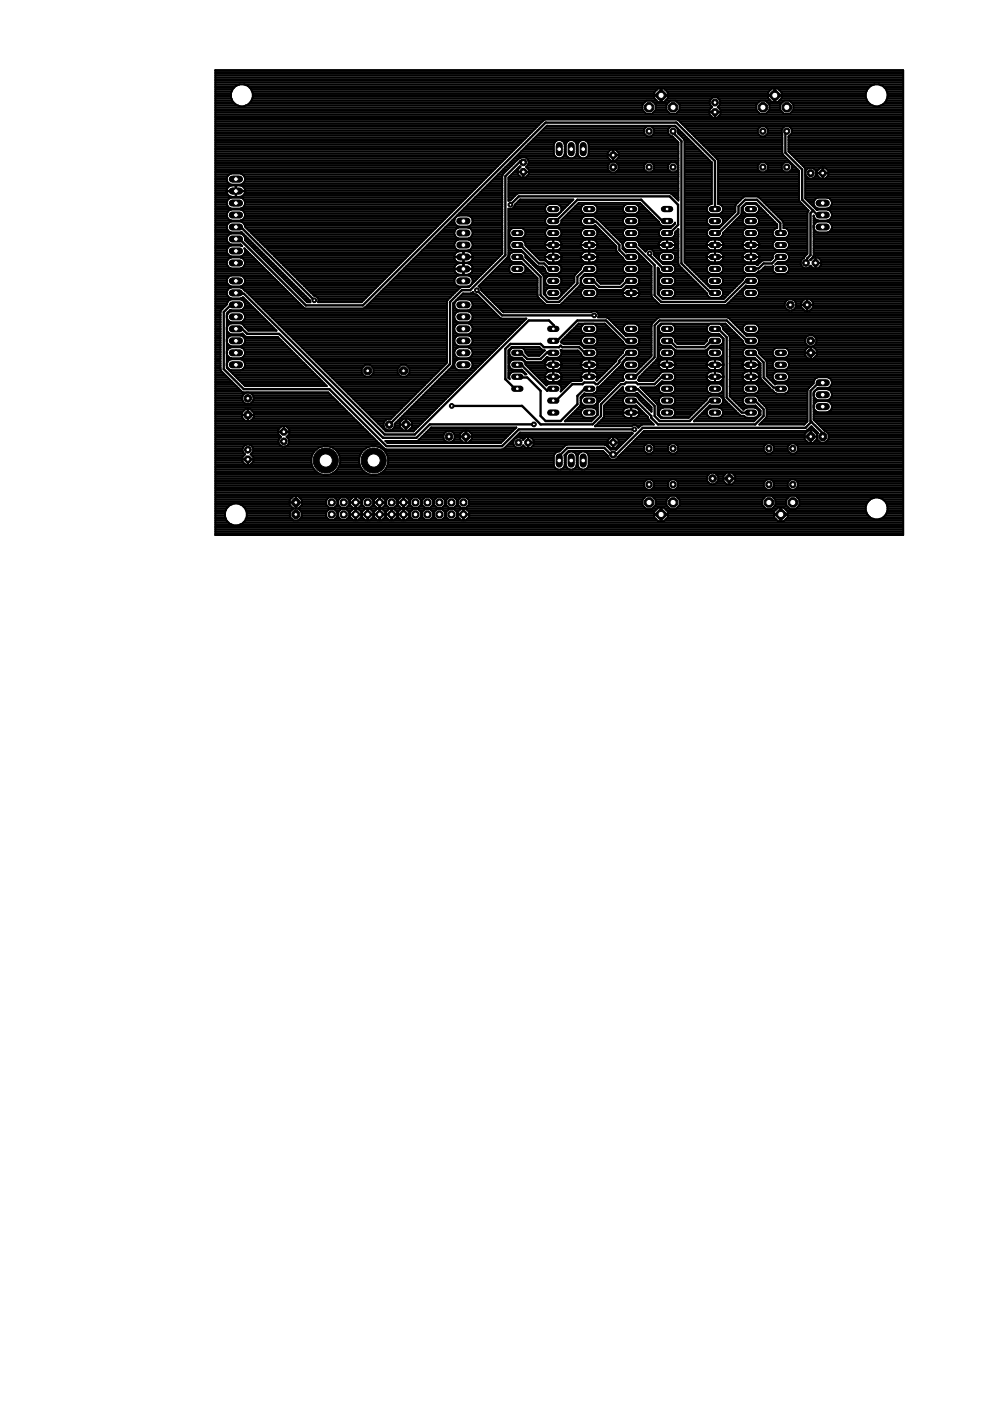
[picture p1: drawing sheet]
<svg xmlns="http://www.w3.org/2000/svg" width="210mm" height="297mm" viewBox="0 0 210 297" stroke-linecap="round" stroke-linejoin="round" font-family="sans-serif">
<g fill="none" stroke="#000" stroke-width=".42">
<path d="M45.7 14.9h145.8v98.5h-145.8zM45.7 19.8h3.3M45.7 19.4h3.4M45.7 19h3.6M45.7 18.6h3.9M45.7 18.3h4.3M45.7 17.9h5.1M45.7 17.5h145.8M45.7 17.1h145.8M45.7 16.8h145.8M45.7 16.4h145.8M45.7 16h145.8"/>
<path d="M45.7 15.7h145.8M45.7 15.3h145.8M49 19.7a2.35 2.35 0 0 0 2.3 2.9 2.35 2.35 0 0 0 2.3-2.9M49 19.7a2.35 2.35 0 0 1 2.3-1.9 2.35 2.35 0 0 1 2.3 1.9M51.8 17.9h133.6M52.6 18.3h131.9M53 18.6h131.1M53.3 19h86M53.4 19.4h85.5M53.6 19.8h85.1M140 19.8h.3M140 19.4h.3"/>
<path d="M140 19h.3M141 19h22.4M141.4 19.4h21.6M141.6 19.8h21.2M164.1 19.8h.3M164.1 19.4h.3M164.1 19h.3M165.1 19h18.8M165.5 19.4h18.2M165.7 19.8h17.9M183.6 19.7a2.35 2.35 0 0 1 2.3-1.9 2.35 2.35 0 0 1 2.3 1.9M183.6 19.7a2.35 2.35 0 0 0 2.3 2.9 2.35 2.35 0 0 0 2.3-2.9"/>
<path d="M186.4 17.9h5.1M187.2 18.3h4.3M187.6 18.6h3.9M187.9 19h3.6M188 19.4h3.5M188.2 19.8h3.3M45.7 34.4h60.7M45.7 32.9h62.2M45.7 31.7h63.3M45.7 35.5h59.5M45.7 21.7h3.8M45.7 39.6h2.7"/>
<path d="M45.7 39.2h55.8M45.7 38.9h2.8M45.7 38.5h2.5M45.7 38.1h2.4M45.7 37.8h2.4M45.7 37.4h2.5M45.7 37h2.9M45.7 36.6h58.4M45.7 36.3h58.8M45.7 35.9h59.2M45.7 35.1h59.9M45.7 34.8h60.3"/>
<path d="M45.7 34h61M45.7 33.6h61.4M45.7 33.3h61.8M45.7 32.5h62.5M45.7 32.1h62.9M45.7 31.4h63.6M45.7 31h64M45.7 30.6h64.4M45.7 30.3h64.8M45.7 29.9h65.1M45.7 29.5h65.5M45.7 29.1h65.9"/>
<path d="M45.7 28.8h66.3M45.7 28.4h66.7M45.7 28h67M45.7 27.6h67.4M45.7 27.3h67.8M45.7 26.9h68.2M45.7 26.5h68.5M45.7 26.1h68.9M45.7 25.8h69.3M45.7 25.4h69.7M45.7 25h145.8M45.7 24.6h105.1"/>
<path d="M45.7 24.3h104.8M45.7 23.9h91.1M45.7 23.5h90.7M45.7 23.2h90.5M45.7 22.8h90.5M45.7 22.4h4.8M45.7 22h4.1M45.7 21.3h3.5M45.7 20.9h3.4M45.7 20.5h3.3M45.7 20.2h3.3M48.1 37.7a1.15 1.15 0 0 0 .9 1.4h2a1.15 1.15 0 0 0 .9-1.4"/>
<path d="M48.1 37.7l.2-.4 .7-.5h2l.8 .5 .1 .4M50 39.6h.1M51.5 37h52.2M51.5 38.9h50.4M51.6 39.6h49.5M51.8 37.4h51.6M51.8 38.5h50.4M51.9 38.1h50.7M51.9 37.8h51.1M52 22.4h84.2M52.7 22h83.7M53.1 21.7h83.6"/>
<path d="M53.3 21.3h85.9M53.5 20.9h85.3M53.6 20.5h85.1M53.6 20.2h86.4M103 39.6h3.5M103.4 39.2h3.1M103.7 38.9h2.8M104.1 38.5h2.4M104.5 38.1h2M104.9 37.8h1.6M105.2 37.4h1.3M105.6 37h1"/>
<path d="M106 36.6h1M106.4 36.3h.9M106.6 37l-.1 16.8-7.1 7.1-1.9 .1-2.6 2.6-.1 13.3-12 12a1.15 1.15 0 0 0-1.5 .9M106.7 35.9h1M107.1 35.5h1M107.5 35.1h1M107.8 39.6h36M107.8 39.2h36M107.8 38.9h36M107.8 38.5h36M107.8 38.1h36M107.8 37.8h36"/>
<path d="M107.8 34.8h1M108.1 37.4h2.1M108.2 34.4h1M108.5 37h1.4M108.6 34h1M108.8 36.6h1M109 33.6h1M109.2 36.3h.6M109.3 33.3h8.5M109.6 35.9h.3M109.7 32.9h7.8M109.8 36.4h2.3"/>
<path d="M109.9 35.5h.4M110.1 32.5h7.3M110.3 33.5l-.3 .1-3.4 3.4M110.3 33.5h.1M110.5 32.1h6.9M110.8 31.7h6.6M111 36.4v1.2M111 37.4h.1M111 37h.1M111 36.6h.1M111.2 31.4h6.2M111.6 31h5.8"/>
<path d="M111.7 35.5h17.2M111.7 37.4h32.1M111.7 33.6h17.4M111.8 35.1h17.1M112 30.6h5.4M112 34h17.5M112 35.9h16.9M112 34.8h17.1M112.1 37h31.7M112.1 34.4h17.4M112.1 36.6h31.7M112.1 36.3h17.1"/>
<path d="M112.4 30.3h5.2M112.7 29.9h5.2M113.1 29.5h30.1M113.5 29.1h29.3M113.9 28.8h23.2M114.2 28.4h22.5M114.6 28h21.9M115 27.6h21.5M115.1 25.6l-38.4 38.5h-9.3a.89 .89 0 0 0-.8-1.3l-14.7-14.7-.1-.6M115.1 25.6l.4-.3h28.1l8.7 8.7M115.1 25.6h.1M115.3 27.3h21.4"/>
<path d="M115.7 26.9h21.4M117.4 30.6v2a1.18 1.18 0 0 0 1.2 1 1.18 1.18 0 0 0 1.1-1v-2M117.4 30.6a1.19 1.19 0 0 1 1.2-.9 1.19 1.19 0 0 1 1.1 .9M119.3 29.9h1.1M119.4 33.3h.9M119.6 30.3h.5M119.6 32.9h.5M119.7 31.7h.3M119.7 32.5h.3M119.7 32.1h.3M119.7 31.4h.3M119.7 31h.3"/>
<path d="M119.7 30.6h.3M120 30.6v2a1.18 1.18 0 0 0 1.1 1 1.18 1.18 0 0 0 1.2-1v-2M120 30.6a1.19 1.19 0 0 1 1.1-.9 1.19 1.19 0 0 1 1.2 .9M121.8 29.9h1.2M121.9 33.3h1M122.1 30.3h.5M122.2 32.9h.4M122.3 31.7h.2M122.3 32.5h.2M122.3 32.1h.2M122.3 31.4h.2M122.3 31h.2"/>
<path d="M122.3 30.6h.2M122.5 30.6v2a1.18 1.18 0 0 0 1.2 1 1.18 1.18 0 0 0 1.1-1v-2M123 29.9a1.17 1.17 0 0 1 1.8 .7M123 29.9l-.5 .7M124.3 29.9h19.2M124.4 33.3h4.4M124.7 30.3h19.1M124.7 32.9h19.1M124.8 31.7h19M124.8 32.5h4M124.8 32.1h4.3M124.8 31.4h19"/>
<path d="M124.8 31h19M124.8 30.6h19M128.9 35.9v-.9l.6-.7h1l.6 .7v.9M128.9 35.9l.6 .7h1l.6-.7M129.5 31.7l-.7 .7v1l.7 .7h1l.7-.7v-1l-.7-.7M130 31.7v2.4M130 34h.1M130 33.6h.1M130 33.3h.1M130 32.5h.1M130 32.1h.1M130.5 34.4h13.3"/>
<path d="M130.6 34h13.2M130.8 36.3h6.1M130.9 34.8h5.9M130.9 32.1h12.9M130.9 33.6h12.9M131.1 35.5h5.4M131.1 35.9h5.4M131.1 35.1h5.4M131.2 33.3h12.6M131.2 32.5h12.6M136.5 35.9l.7 .6h.9l.6-.6M137.2 34.4l-.7 .6v.9"/>
<path d="M138.1 34.4l.6 .6v.9M138.2 28.8h3.9M138.2 26.9h3.9M138.3 36.3h3.7M138.5 34.8h3.4M138.5 23.9h3.4M138.5 21.7h3.3M138.6 28.4h3.2M138.6 27.3h3.2M138.7 35.5h2.9M138.7 35.9h2.9M138.7 35.1h2.9"/>
<path d="M138.7 28h2.9M138.7 27.6h2.9M138.8 23.5h2.7M138.9 22h2.6M139 23.2h2.3M139 22.8h2.3M139 22.4h2.3M139.6 21.7l-.9-.9v-.5h2.9v.5l-.8 .9M140 21.7v-2.9h-.4l-.9 .8v.5h2.9v-.5l-.8-.8h-.5v2.9M140 21.3h.3M140 20.9h.3M140 20.5h.3"/>
<path d="M140.3 20.2h23.8M141.1 21.3h9.5M141.5 20.9h9.3M141.6 20.5h21.2M141.6 35.9l.7 .6h.9l.6-.6M142.3 34.4l-.7 .6v.9M143.2 34.4l.6 .6v.9M143.3 26.9h.1M143.4 36.3h.4M143.5 34.8h.3M143.5 23.9h6.9M143.6 21.7h6.9"/>
<path d="M143.7 27.3h.1M143.7 25.4h47.8M143.8 35.5h.1M143.8 35.9h.1M143.8 35.1h.1M143.8 28h.7M143.8 27.6h.3M143.9 28.4h1M143.9 23.5h6.5M144 22h6.5M144.1 23.2h6.5M144.1 22.8h6.8"/>
<path d="M144.1 22.4h6.6M144.1 25.8h47.4M144.3 28.8h.9M144.5 26.1h47M144.7 29.1h.9M144.9 26.5h46.6M145 29.5h1M145 29.5l.1 26.1 5.5 5.5 1.9-.1a1.08 1.08 0 0 1 .8 1.1 1.08 1.08 0 0 1-.8 1.1h-1.8a1.07 1.07 0 0 1-.8-1l-6-6-.1-7.6-.6 .6a1.03 1.03 0 0 1-.9 1.3M145 29.5l-1.2-1.2v-.9l-.6-.6h-.9l-.7 .6v.9l.7 .6h.2l1.3 1.3v12.3l-1.7-1.5h-32.2l-1.7 1.5-.4 .1v-5l2.4-2.4 .2 .2-.6 .6v.9l.7 .7h.9l.7-.7v-.9l-.6-.6a1.13 1.13 0 0 0 .4-1.6 1.13 1.13 0 0 0-1.6-.3M145.1 34.4h5.8M145.1 32.9h4.3M145.1 31.7h3.2"/>
<path d="M145.1 35.5h5.8M145.1 39.6h5.8M145.1 39.2h5.8M145.1 38.9h5.8M145.1 38.5h5.8M145.1 38.1h5.8M145.1 37.8h5.8M145.1 37.4h5.8M145.1 37h5.8M145.1 36.6h5.8M145.1 36.3h5.8M145.1 35.9h5.8"/>
<path d="M145.1 35.1h5.8M145.1 34.8h5.8M145.1 34h5.4M145.1 33.6h5M145.1 33.3h4.6M145.1 32.5h3.9M145.1 32.1h3.5M145.1 31.4h2.8M145.1 31h2.4M145.1 30.6h2M145.1 30.3h1.6M145.1 29.9h1.3"/>
<path d="M145.2 26.9h16M145.6 27.3h15.2M146 27.6h14.7M146.4 28h14.3M146.7 28.4h14.1M147.1 28.8h14.1M147.5 29.1h18.4M147.9 29.5h18M148.2 29.9h17.7M148.6 30.3h17.3M149 30.6h16.9M149.4 31h16.5"/>
<path d="M149.7 31.4h16.2M150.1 31.7h15.8M150.4 23.8h2.4M150.5 32.1h15.4M150.6 21.1a1.13 1.13 0 0 1 1.8-.2 1.13 1.13 0 0 1-.2 1.8l.6 .6v.9l-.7 .7h-1l-.7-.7v-.9l.6-.6a1.12 1.12 0 0 1-.4-1.6zM150.9 32.5h15M151.2 32.9h14.9M151.6 23.8v1.1M151.6 24.6h.1M151.6 24.3h.1M151.6 23.9h.1M151.6 33.3h14.9"/>
<path d="M152 33.6h.1M152 33.6h14.8M152.2 34h15M152.3 34v9.3l.5 .1 .4 .3M152.3 34.4h15.3M152.3 35.5h8.4M152.3 39.6h17.1M152.3 39.2h17.1M152.3 38.9h17.1M152.3 38.5h17.1M152.3 38.1h17.1M152.3 37.8h17.1"/>
<path d="M152.3 37.4h17.1M152.3 37h17.1M152.3 36.6h17.1M152.3 36.3h8.8M152.3 35.9h8.4M152.3 35.1h8.4M152.3 34.8h8.6M152.3 22.8h8.1M152.3 20.9h10.6M152.4 24.6h39.1M152.5 22.4h7.9M152.6 21.3h10.7"/>
<path d="M152.6 23.2h7.8M152.7 22h7.8M152.7 21.7h8.2M152.7 24.3h38.8M152.8 23.9h8.1M152.8 23.5h7.7M160.7 35.9l.6 .6h.9l.6-.6M161.3 34.4l-.6 .6v.9M162.2 34.4l.6 .6v.9M162.3 28.8h3.6M162.3 26.9h3.9M162.4 36.3h3.7"/>
<path d="M162.6 34.8h3.4M162.6 23.9h3.4M162.6 21.7h3.3M162.7 28.4h3.2M162.7 27.3h3.2M162.8 35.5h3M162.8 35.9h3M162.8 35.1h3M162.8 28h3M162.8 27.6h3M162.9 23.5h2.7M163 22h2.6"/>
<path d="M163.2 23.2h2.2M163.2 22.8h2.2M163.2 22.4h2.2M163.7 21.7l-.9-.9v-.5h2.9v.5l-.8 .9M164.1 21.7v-2.9h-.4l-.9 .8v.5h2.9v-.5l-.8-.8h-.5v2.9M164.1 21.3h.3M164.1 20.9h.3M164.1 20.5h.3M164.4 20.2h19.2M165.3 21.3h18.5M165.6 20.9h18.1M165.7 20.5h17.9"/>
<path d="M165.8 35.9l.6 .6h.9l.6-.6M165.9 28.4v4.1l3.5 3.7v6.3l2 2.2-.2 .4v8.7l-.7 .9a1.17 1.17 0 0 0-.7 1.1 1.17 1.17 0 0 0 .9 1.1M165.9 28.4l-.1-1 .6-.6h.9l.6 .6v.9l-.7 .6v3.2M166.4 34.4l-.6 .6v.9M167.2 32.1l3.4 3.5 .1 6.5 2.1 2M167.2 31.7h24.3M167.2 31.4h24.3M167.2 31h24.3M167.2 30.6h24.3M167.2 30.3h24.3M167.2 29.9h24.3M167.2 29.5h24.3"/>
<path d="M167.2 29.1h24.3M167.2 32.1h24.3M167.3 34.4l.6 .6v.9M167.4 28.8h24.1M167.4 26.9h24.1M167.5 36.3h1.9M167.6 32.5h23.9M167.6 34.8h.4M167.6 23.9h23.9M167.7 21.7h16.3M167.8 28.4h23.7M167.8 27.3h23.7"/>
<path d="M167.9 35.5h.8M167.9 35.9h1.2M167.9 35.1h.4M167.9 28h23.6M167.9 27.6h23.6M167.9 32.9h23.6M168 23.5h23.5M168.1 22h16.3M168.2 23.2h23.3M168.2 22.8h23.3M168.2 22.4h16.9M168.3 33.3h23.2"/>
<path d="M168.7 33.6h22.8M169.1 34h22.4M169.4 34.4h22.1M169.8 34.8h21.7M170.2 35.1h21.3M170.6 35.5h20.9M170.7 39.6h20.8M170.7 39.2h20.8M170.7 38.9h20.8M170.7 38.5h20.8M170.7 38.1h20.8M170.7 37.8h.7"/>
<path d="M170.7 37.4h.3M170.7 37h.1M170.7 36.6h.1M170.7 36.3h.1M170.7 35.9h.5M170.8 36.2v1l.6 .6h1l.6-.6v-1M170.8 36.2l.6-.6h1l.6 .6M172.4 37.8h1.4M172.7 35.9h.9M172.8 37.4h.7M173 37h.3M173 36.6h.3"/>
<path d="M173 36.3h.3M173.3 36.7h2.3M174 35.5l-.7 .7v1l.7 .7h.9l.7-.7v-1l-.7-.7M174.4 35.5v2.4M174.4 37.8h.1M174.4 37.4h.1M174.4 37h.1M174.4 36.6h.1M174.4 36.3h.1M174.4 35.9h.1M175 37.8h16.5M175.3 35.9h16.2"/>
<path d="M175.4 37.4h16.1M175.6 37h15.9M175.6 36.6h15.9M175.6 36.3h15.9M186.6 22.4h4.9M187.3 22h4.2M187.7 21.7h3.8M187.9 21.3h3.6M188.1 20.9h3.4M188.2 20.5h3.3M188.2 20.2h3.3M45.7 48.2h2.4"/>
<path d="M45.7 53.1h2.4M45.7 43h2.4M45.7 50.5h2.4M45.7 54.6h8.1M45.7 46.7h3.3M45.7 41.9h53.2M45.7 44.1h3.1M45.7 56.9h3.2M45.7 50.9h2.4M45.7 55.7h2.4M45.7 59.8h2.4M45.7 59.5h2.4"/>
<path d="M45.7 59.1h2.5M45.7 58.7h2.7M45.7 58.4h11.8M45.7 58h11.4M45.7 57.6h11.1M45.7 57.2h10.7M45.7 56.5h2.6M45.7 56.1h2.4M45.7 55.4h2.5M45.7 55h2.7M45.7 54.2h3M45.7 53.8h2.6"/>
<path d="M45.7 53.5h2.4M45.7 52.7h2.5M45.7 52.4h2.8M45.7 52h5.5M45.7 51.6h2.8M45.7 51.2h2.5M45.7 50.1h2.5M45.7 49.7h2.8M45.7 49.4h5.7M45.7 49h2.8M45.7 48.6h2.5M45.7 47.9h2.4"/>
<path d="M45.7 47.5h2.6M45.7 47.1h3M45.7 46.4h2.7M45.7 46h2.5M45.7 45.6h2.4M45.7 45.2h2.4M45.7 44.9h2.6M45.7 44.5h3.2M45.7 43.8h2.6M45.7 43.4h2.4M45.7 42.6h2.5M45.7 42.2h2.7"/>
<path d="M45.7 41.5h2.8M45.7 41.1h2.5M45.7 40.7h2.3M45.7 40.4h2.3M45.7 40h2.5M48 40.6a1.24 1.24 0 0 0 1.1 1.1h.9v-2.4h-.9a1.23 1.23 0 0 0-1.1 1.2h4a1.23 1.23 0 0 0-1.1-1.2h-.8v2.4a1.52 1.52 0 0 0 1.7-.6M48 40.6h4M48 40.6h.1M48.1 50.4v.5M48.1 50.4l.5-.7 .4-.2h2l.4 .2 .5 .7M48.1 50.9l.5 .8 .4 .1h2M48.3 47.5l.7-.5h2l.8 .5"/>
<path d="M48.3 44.9l.7-.5h2a1.19 1.19 0 0 1 1 1.2 1.19 1.19 0 0 1-1 1.2h-2a1.19 1.19 0 0 1-.7-1.9zM48.3 47.5a1.19 1.19 0 0 0 .7 1.8l2.2-.1 14.5 14.5 .1 .4h-.7l-13.2-13.2M48.3 53.9l.7 .5h2l.8-.5M49 41.9a1.19 1.19 0 0 0-.9 1.2 1.19 1.19 0 0 0 .9 1.1h2a1.19 1.19 0 0 0 1-1.1 1.19 1.19 0 0 0-1-1.2M49 54.6a1.19 1.19 0 0 0-.9 1.2 1.19 1.19 0 0 0 .9 1.1h2a1.19 1.19 0 0 0 1-1.1 1.19 1.19 0 0 0-1-1.2M50 41.5h.1M50 41.1h.1M50 40.7h.1M50 40.4h.1M50 40h.1M51 51.8l.4 .4-.4-.2h-2a1.19 1.19 0 0 0-.7 1.9M51 51.8v.1"/>
<path d="M51.1 46.7h42.9M51.2 44.5h45M51.2 56.9h4.8M51.3 44.1h45.3M51.4 54.2h2M51.4 47.1h42.2M51.5 49.7h.3M51.5 41.5h47.8M51.6 58.7h6.3M51.6 42.2h46.9M51.6 55h2.5M51.7 46.4h42.7"/>
<path d="M51.7 56.5h3.9M51.7 44.9h44.2M51.8 43.8h45.2M51.8 53.8h1.2M51.8 47.5h41.5M51.8 50.1h.3M51.8 52.7h.1M51.8 41.1h47.8M51.9 59.1h6.4M51.9 42.6h46.2M51.9 55.4h2.6M51.9 46h42.8"/>
<path d="M51.9 40h48.9M51.9 56.1h3.4M51.9 45.2h43.6M51.9 59.8h7.1M51.9 53.5h.7M51.9 47.9h41M51.9 43.4h45.5M51.9 53.1h.4M51.9 50.4v.5M51.9 43h45.8M51.9 50.5h.6M51.9 50.9h1"/>
<path d="M51.9 55.7h3M51.9 59.5h6.8M51.9 45.6h43.2M52 40.7h48M52 40.4h48.4M52 40.6h.1M52 40.6l-.2 .5M52.1 48.2h40.4M52.3 51.2h1M52.5 48.6h39.6M52.6 51.6h1M52.9 49h38.9"/>
<path d="M53 52h1M53.2 49.4h38.2M53.4 52.4h1M53.6 49.7h37.4M53.8 52.7h.9M54 50.1h36.6M54.1 53.1h1M54.4 50.5h35.9M54.5 53.5h1M54.7 50.9h35.2M54.9 53.8h1M55.1 51.2h34.4"/>
<path d="M55.3 54.2h.9M55.5 51.6h33.6M55.6 54.6h1M55.9 52h32.9M56 55h1M56.2 52.4h32.2M56.4 55.4h1M56.6 52.7h31.4M56.8 55.7h.9M57 53.1h30.6M57.1 56.1h1M57.4 53.5h29.8"/>
<path d="M57.5 56.5h1M57.7 53.8h29.2M57.9 56.9h1M58.1 54.2h28.4M58.3 57.2h.9M58.5 54.6h27.6M58.6 57.6h1M58.9 55h26.9M59 58h1M59.2 55.4h26.2M59.4 58.4h1M59.6 55.7h25.4"/>
<path d="M59.8 58.7h.9M60 56.1h24.6M60.1 59.1h1M60.4 56.5h23.9M60.5 59.5h1M60.7 56.9h23.2M60.9 59.8h1M61.1 57.2h22.4M61.5 57.6h21.6M61.8 58h21M62.2 58.4h20.2M62.6 58.7h19.4"/>
<path d="M63 59.1h18.6M63.4 59.5h17.9M63.7 59.8h17.2M82.8 59.8h13.6M83.1 59.5h13.2M83.5 59.1h12.9M83.9 58.7h12.8M84.3 58.4h17.6M84.6 58h12.1M85 57.6h11.4M85.4 57.2h10.9M85.7 56.9h10.6"/>
<path d="M86.1 56.5h10.3M86.5 56.1h10.2M86.9 55.7h17.7M87.2 55.4h9.4M87.6 55h8.8M88 54.6h8.3M88.4 54.2h7.9M88.8 53.8h7.7M89.1 53.5h7.7M89.5 53.1h17M89.9 52.7h6.7M90.3 52.4h6.1"/>
<path d="M90.6 52h5.7M91 51.6h5.4M91.4 51.2h5.2M91.8 50.9h5.3M92.1 50.5h4.9M92.5 50.1h4.1M92.9 49.7h3.5M93.2 49.4h3.1M93.6 49h2.8M94 48.6h2.6M94.4 48.2h12.1M94.7 47.9h2.2"/>
<path d="M95.1 47.5h1.4M95.5 47.1h.8M95.9 46.7h.4M96.2 46.4h.2M96.3 54.6h3.9M96.3 54.6a1.19 1.19 0 0 0 1.1 1.1M96.3 47.1a1.22 1.22 0 0 1 1-1.4h2a1.21 1.21 0 0 1 .9 1.4M96.3 47.1l.2 .4M96.5 53.8l.5-.4 1.2-.1v2.4M96.5 53.8l-.2 .4M96.5 47.5l.3 .4M96.6 56.2l.6-.4h1v2.5h-.8a1.22 1.22 0 0 1-1.1-1.2h3.9a1.22 1.22 0 0 1-1.1 1.2h-.8v-2.5h.8a1.23 1.23 0 0 1 1.1 1.2h-3.9z"/>
<path d="M96.6 46h.1M97 45.6h9.5M97.3 48.2a1.19 1.19 0 0 0-1 1.2 1.19 1.19 0 0 0 1 1.2h2a1.18 1.18 0 0 0 .9-1.2 1.18 1.18 0 0 0-.9-1.2M97.3 53.1a1.19 1.19 0 0 1-1-1.2 1.19 1.19 0 0 1 1-1.1h2a1.18 1.18 0 0 1 .9 1.1 1.18 1.18 0 0 1-.9 1.2M97.4 45.2h9.1M97.7 44.9h8.8M98.1 44.5h8.4M98.2 54.6h.1M98.2 56.9h.1M98.2 58h.1M98.2 57.6h.1M98.2 57.2h.1"/>
<path d="M98.2 56.5h.1M98.2 56.1h.1M98.2 55.4h.1M98.2 55h.1M98.2 54.2h.1M98.2 53.8h.1M98.2 53.5h.1M98.5 44.1h8M98.9 43.8h7.6M99.2 43.4h7.3M99.5 50.5h7M99.5 50.9h7"/>
<path d="M99.6 43h6.9M99.7 47.9h6.8M99.7 53.5h6.8M99.8 58h2.5M99.8 46h6.7M99.8 56.1h4.4M99.8 58.7h1.8M99.9 55.4h5M99.9 52.7h6.6M99.9 48.6h6.6M100 51.2h6.5M100 50.1h6.5"/>
<path d="M100 42.6h6.5M100 47.5l-.7 .5h-2l-.5-.1M100 47.5h6.5M100.1 53.8l.1 .6h-3.9v-.2M100.1 53.8l-.8-.5h-1v2.4M100.1 53.8h6.3M100.1 46.4h6.4M100.1 59.1h1.1M100.1 57.6h2.6M100.1 56.5h3.7M100.1 52.4h6.4M100.1 49h6.4"/>
<path d="M100.1 55h5.2M100.1 51.6h6.4M100.2 59.8h.2M100.2 49.7h6.3M100.2 47.1h6.3M100.2 47.1l-.2 .4M100.2 46.7h6.3M100.2 59.5h.6M100.2 52h6.3M100.2 49.4h6.3M100.2 56.9h3.2M100.2 57.2h2.9"/>
<path d="M100.2 54.2h5.9M100.2 54.6h5.5M100.2 54.6a1.24 1.24 0 0 1-1.1 1.1M100.4 42.2h6.1M100.7 41.9h5.8M101.1 41.5h5.4M101.5 41.1h5M101.9 40.7h4.6M102.2 40.4h4.3M102.3 59.8h11.7M102.6 40h3.9M102.7 59.5h11.3"/>
<path d="M103.1 59.1h10.9M103.4 58.7h10.3M103.8 58.4h9.5M104.2 58h4.3M104.6 57.6h3.5M104.9 57.2h3.1M105.3 56.9h2.7M105.7 56.5h2.4M106.1 56.1h2.4M106.4 55.7h4.3M106.8 55.4h1.6M107.2 55h.9"/>
<path d="M107.5 54.6h.5M107.8 48.2h18.9M107.8 53.1h2.8M107.8 54.2l-6.3 6.5a.84 .84 0 0 1 .5 .8l4.7 4.7h18.6a.92 .92 0 0 1 1.2-.1 .92 .92 0 0 1 .3 1.2l2.1 .1 3.8 3.9 2-.1a1.09 1.09 0 0 1 .8 1.1 1.09 1.09 0 0 1-.8 1M107.8 50.5h21.1M107.8 46.7h7.8M107.8 41.9h1M107.8 50.9h8.6M107.8 54.2h.2M107.8 53.8h.3M107.8 53.5h.9M107.8 52.7h.5"/>
<path d="M107.8 52.4h.3M107.8 52h.2M107.8 51.6h.2M107.8 51.2h.4M107.8 50.1h.4M107.8 49.7h.2M107.8 49.4h.2M107.8 49h.3M107.8 48.6h.5M107.8 47.9h8.5M107.8 47.5h8M107.8 47.1h7.8"/>
<path d="M107.8 46.4h7.9M107.8 46h8.2M107.8 45.6h10.4M107.8 45.2h8.3M107.8 44.9h7.9M107.8 44.5h7.8M107.8 42.2h.7M107.8 41.5h1.4M107.8 41.1h1.8M107.8 40.7h36M107.8 40.4h36M107.8 40h36"/>
<path d="M108 57.2a1.04 1.04 0 0 1 .8-1.2h1.8a1.07 1.07 0 0 1 .8 1.2M108 57.2l.1 .4M108.1 53.9a1.1 1.1 0 0 0 .7 1.6h1.7l3.5 3.5v4l1.9 1.7 3-.1 4.1-4.1 .1-1.5 .9-.9h1.8l.7-.5M108.1 53.9l.7-.5h1.8a1.03 1.03 0 0 1 .8 1.2l3.8 3.7 .1 4 1 1.1h2l3.5-3.6M108.1 57.6l.7 .5h1.8l.7-.5M108.8 44.1h6.8M108.8 50.5a1.08 1.08 0 0 1-.8-1.1 1.08 1.08 0 0 1 .8-1.1h1.8a1.07 1.07 0 0 1 .8 1.1 1.07 1.07 0 0 1-.8 1.1M108.8 50.9a1.08 1.08 0 0 0-.8 1 1.08 1.08 0 0 0 .8 1.1h1.7l3.4 3.4 1.2 .1 .5 .5v.2M109.1 43.8h6.6M109.2 43.4h7M109.6 43h11.3M109.9 42.6h11.3"/>
<path d="M110.6 50.9a1.08 1.08 0 0 1 .8 1.2l3.1 3.1 1.2 .1 .7 .7h1.8a1.07 1.07 0 0 1 .8 1.2M110.7 53.5h.3M110.8 58h2.2M110.9 56.1h.2M111.1 48.6h4.8M111.1 51.2h4.7M111.1 50.1h4.7M111.2 53.8h.1M111.3 57.6h1.3M111.3 56.5h.2M111.3 49h4.4M111.4 51.6h4.2"/>
<path d="M111.4 49.7h4.2M111.4 54.2h.3M111.4 56.9h.4M111.4 57.2l-.1 .4M111.4 57.2h.8M111.4 52h4.1M111.4 49.4h4.2M111.5 54.6h.6M111.7 52.4h3.9M111.8 55h.7M112.1 52.7h3.7M112.2 55.4h.6"/>
<path d="M112.4 53.1h18.3M112.6 55.7h.6M112.8 53.5h3.4M112.9 56.1h.7M113.2 53.8h2.5M113.3 56.5h.7M113.6 54.2h1.9M113.7 56.9h1.7M113.9 54.6h1.6M114.1 57.2h1.5M114.3 55h1.4M114.4 57.6h1.3"/>
<path d="M114.8 58h1.4M115.2 58.4h6.7M115.3 59.8h.3M115.3 59.5h.3M115.3 59.1h.4M115.3 58.7h.7M115.5 51.9h3.6M115.5 54.5h3.6M115.5 54.2a1.14 1.14 0 0 0 1.1 1.4h1.6l.5-.3M115.5 54.2l.3-.4 .4-.4h1.8a1.14 1.14 0 0 1 1.1 .8M115.6 44.1a1.07 1.07 0 0 0 .8 1.3h1.8l.4-.2M115.6 57.2l.1 .4"/>
<path d="M115.6 52.4l.5 .5 .5 .2 1.6-.1 .5-.2 .3-.4M115.7 47.5l.7 .4h1.8a1.1 1.1 0 0 0 .8-1.2l3.7-3.7h13l4 4 .2 .5M115.7 58.9l.7-.4h1.8a1.07 1.07 0 0 1 .9 1.1 1.07 1.07 0 0 1-.9 1h-1.8a1.09 1.09 0 0 1-.7-1.7zM115.7 47.5a1.1 1.1 0 0 1 .7-1.7h1.6l3.6-3.5h-11.3l-1.2 1.1a.9 .9 0 0 1-1.3 .8v10M115.7 43.7l.7-.4h1.8l.7 .4M115.7 57.6l.7 .5h1.8l.7-.5M115.7 43.7l-.1 .4M115.8 55.4h.2M116.1 55.7h21.3M116.4 50.5a1.08 1.08 0 0 1-.8-1.1 1.08 1.08 0 0 1 .8-1.1h1.8a1.07 1.07 0 0 1 .9 1.1 1.07 1.07 0 0 1-.9 1.1M117.3 54.6h.1M117.3 50.9h.1"/>
<path d="M117.3 50.8v2.3M117.3 53.4v2.2M117.3 55.4h.1M117.3 55h.1M117.3 54.2h.1M117.3 53.8h.1M117.3 53.5h.1M117.3 52.7h.1M117.3 52.4h.1M117.3 52h.1M117.3 51.6h.1M117.3 51.2h.1"/>
<path d="M118.2 50.9l-1.6-.1a1.12 1.12 0 0 0-1 1.6M118.2 50.9h5.8M118.2 50.9a1.11 1.11 0 0 1 .8 1.5M118.3 47.9h5.6M118.4 58h3.8M118.4 43.4h2.1M118.5 53.5h5.3M118.5 56.1h5.2M118.6 45.2h.1M118.6 58.7h3.2M118.7 55.4h4.9M118.7 48.6h4.8"/>
<path d="M118.8 52.7h4.7M118.8 50.1h4.7M118.8 51.2h4.6M118.9 47.5h4.5M118.9 43.7l.1 .4M118.9 57.6h3.7M118.9 43.8h1.2M118.9 56.5h4.4M118.9 53.8h4.4M118.9 44.9h.1M118.9 59.1h2.9M119 49h4.3"/>
<path d="M119 55h4.3M119 49.7h4.3M119 59.8h2.8M119 52.4h4.2M119 47.1h4.2M119 44.1v.4l-.4 .7M119 46.7h4.2M119 44.1h.7M119 56.9h4.2M119 57.2l-.1 .4M119 59.5h2.8M119 57.2h4"/>
<path d="M119 51.6h4.2M119 49.4h4.2M119 44.5h.4M119.1 54.2v.5l-.4 .6M119.1 54.2h4.1M119.1 54.6h4M119.1 52h4M119.4 46.4h3.9M119.7 46h3.9M120.1 45.6h18.2M120.5 45.2h3.2M120.8 44.9h2.5"/>
<path d="M121.2 44.5h2M121.6 44.1h1.6M122 43.8h1.4M122.3 43.4h1.5M123.1 59.8h.1M123.1 59.5h.1M123.1 59.1h.2M123.1 51.9h3.6M123.1 54.5h3.6M123.2 54.2a1.14 1.14 0 0 0 1 1.4h1.5a1.14 1.14 0 0 0 1-1.4M123.2 54.2l.3-.6 .7-.2h1.8l.3 .2 .4 .6M123.2 44.1a1.11 1.11 0 0 0 .9 1.3h1.7a1.11 1.11 0 0 0 .9-1.3"/>
<path d="M123.2 52.4l.3 .4 .7 .3 1.7-.1 .4-.2 .3-.4M123.3 58.7h.3M123.4 43.7l.7-.4h1.7l.7 .4M123.4 43.7l-.2 .4M123.7 58.4h14.4M124 50.9a1.11 1.11 0 0 0-.8 1.5M124 50.9h1.9M124.1 50.5a1.07 1.07 0 0 1-.9-1.1 1.07 1.07 0 0 1 .9-1.1h1.7a1.07 1.07 0 0 1 .9 1.1 1.07 1.07 0 0 1-.9 1.1M124.9 50.8v2.3M124.9 53.4v2.2M124.9 54.6h.1M124.9 50.9h.1"/>
<path d="M124.9 55.4h.1M124.9 55h.1M124.9 54.2h.1M124.9 53.8h.1M124.9 53.5h.1M124.9 52.7h.1M124.9 52.4h.1M124.9 52h.1M124.9 51.6h.1M124.9 51.2h.1M125.9 50.9a1.11 1.11 0 0 1 .7 1.5M125.9 50.9h3.4"/>
<path d="M126 47.9h.3M126.1 58h6.6M126.1 43.4h6.6M126.1 53.5h4.8M126.2 56.1h6.4M126.2 45.2h6.4M126.2 47.8h.1M126.2 47.8l4.5 4.4 .1 1.2 1.3 1.3 .4 .7 .4 .1h1.8a1.07 1.07 0 0 0 .7-1.6M126.2 47.8l-.4 .1h-1.7a1.09 1.09 0 0 1-.9-1 1.09 1.09 0 0 1 .9-1.1h1.7l.4 .2 5.7 5.6 .1 1.1M126.2 46h6.3M126.3 58.7h6.2M126.3 55.4h6.2"/>
<path d="M126.3 48.6h.8M126.4 52.7h4.3M126.4 50.1h2.2M126.4 51.2h3.3M126.5 43.7l.2 .4M126.5 57.6h5.7M126.5 43.8h5.7M126.5 56.5h5.7M126.5 53.8h4.7M126.5 44.9h5.7M126.6 59.1h5.6M126.6 55h5.6"/>
<path d="M126.6 49h.8M126.6 49.7h1.6M126.6 52.4h4.1M126.6 46.4h5.6M126.7 57.2a1.07 1.07 0 0 0-.9-1.2h-1.7a1.02 1.02 0 0 0-.9 1l-1.3 1.3-.1 1.5M126.7 44.1h5.4M126.7 56.9h5.4M126.7 57.2l-.2 .4M126.7 59.5h5.4M126.7 57.2h5.4M126.7 51.6h3.3M126.7 49.4h1.1"/>
<path d="M126.7 44.5h5.4M126.7 54.2h4.9M126.7 54.6h5.3M126.7 52h3.7M127 59.8h4.7M127.1 46.7h5M127.4 47.1h4.7M127.8 47.5h4.5M128.2 47.9h4.6M128.5 48.2h13.8M128.9 48.6h3.5M129.3 49h2.9"/>
<path d="M129.7 49.4h2.4M130 49.7h2.1M130.4 50.1h2M130.8 50.5h13M131 53.6h.1M131.2 50.9h9.3M131.6 51.2h.8M131.9 51.6h.2M132 52.7l.7 .8M132 52.7h.4M132 52.4h.2M132 52h.1"/>
<path d="M132.1 44.1v.4l.4 .7M132.1 57.2l.1 .4M132.2 47.5a1.08 1.08 0 0 1 .7-1.7h1.8a1.09 1.09 0 0 1 .7 1.7M132.2 47.5l.7 .4h1.8l.7-.4M132.2 57.6l.7 .5h1.8l.7-.5M132.2 43.7l.7-.4h1.8l.7 .4M132.2 43.7l-.1 .4M132.4 53.1h2.3M132.5 56.1l-.4 .7v.4M132.5 56.1l.4-.1h1.8a1.04 1.04 0 0 1 .8 1.2M132.7 53.5l2-.1 .7 .5M132.7 53.5h.1"/>
<path d="M132.9 50.5a1.07 1.07 0 0 1-.8-1.1 1.07 1.07 0 0 1 .8-1.1h1.8a1.08 1.08 0 0 1 .9 1.1 1.08 1.08 0 0 1-.9 1.1M132.9 50.9a1.07 1.07 0 0 0-.8 1 1.07 1.07 0 0 0 .8 1.1h1.8l3.4 3.5v6.2l2 2h13.8l4.2-4.2 2 .1a1.08 1.08 0 0 0 .9-1 1.08 1.08 0 0 0-.9-1.1h-1.8a1.21 1.21 0 0 0-.9 .9l-3.9 4h-13l-1.1-1.1v-5.6l.3 .3v.2M134.7 50.9a1.02 1.02 0 0 1 .8 1.1l1.4 1.4a.92 .92 0 0 1 1.2-.5 .92 .92 0 0 1 .5 1.1l1.9 2h1.8a1.04 1.04 0 0 1 .9 1.2M134.8 53.5h.3M134.9 47.9h5.5M135 58h3.1M135 43.4h1M135 56.1h2.8M135 45.2h2.9M135.1 55.4h1.9M135.1 46h3.6M135.1 58.7h3"/>
<path d="M135.2 48.6h4.9M135.3 51.2h4.6M135.3 50.1h4.7M135.4 53.8h.1M135.4 47.5h4.5M135.4 43.7l.1 .4M135.4 57.6h2.7M135.4 43.8h1M135.4 56.5h2.7M135.4 44.9h2.1M135.4 55h1.2M135.4 46.4h3.6"/>
<path d="M135.4 59.1h2.7M135.4 49h4.4M135.5 51.6h4.2M135.5 49.7h4.3M135.5 59.8h2.6M135.5 44.1a1.07 1.07 0 0 1-.8 1.3h-1.8l-.4-.2M135.5 54.6h.7M135.5 46.7h3.9M135.5 44.1h1.3M135.5 56.9h2.6M135.5 57.2l-.1 .4M135.5 59.5h2.6"/>
<path d="M135.5 57.2h2.6M135.5 54.2h.4M135.5 52h4.2M135.5 49.4h4.2M135.5 47.1h4.2M135.5 44.5h1.7M135.9 52.4h3.8M136.2 52.7h3.8M136.6 53.1h.5M138.4 53.1h5.4M138.6 53.5h1.8M138.6 53.8h1.3"/>
<path d="M138.8 54.2h.9M139.2 54.6h.5M139.4 56.9h.2M139.4 59.8h.3M139.4 59.5h.3M139.4 59.1h.4M139.4 58.7h.7M139.4 58.4h6.6M139.4 58h.9M139.4 57.6h.4M139.4 57.2h.3M139.6 55h.2"/>
<path d="M139.7 51.9h3.5M139.7 57.2l.5 .7 .4 .2h1.7l.7-.5M139.9 53.9l.7-.5h1.7a1.08 1.08 0 0 1 .9 1.1 1.08 1.08 0 0 1-.9 1h-1.7a1.07 1.07 0 0 1-.7-1.6zM139.9 58.9l.7-.4h1.7a1.08 1.08 0 0 1 .9 1.1 1.08 1.08 0 0 1-.9 1h-1.7a1.09 1.09 0 0 1-.7-1.7zM139.9 47.5l.7 .4h1.7l.7-.4M139.9 51.2l.8-.4h1.5a1.13 1.13 0 0 1 1 1.1 1.13 1.13 0 0 1-1 1.2h-1.5a1.12 1.12 0 0 1-1-.7 1.12 1.12 0 0 1 .2-1.2zM139.9 55.4h.2M140.3 55.7h3.5M141.4 50.8v2.3M141.4 50.9h.1M141.4 52.7h.1M141.4 52.4h.1"/>
<path d="M141.4 52h.1M141.4 51.6h.1M141.4 51.2h.1M142.4 50.9h1.4M142.4 41.1h1.4M142.5 53.5h1.3M142.5 47.9h.1M142.6 58h3.1M142.7 56.1h1.2M142.7 55.4h1.1M142.8 58.7h3.6M142.8 41.5h1"/>
<path d="M142.9 52.7h.9M142.9 50.1h.9M143 51.2h.8M143 53.8h.8M143 47.5h.1M143 47.5l.1-.3v.2l-.9 .9h-1.6a1.07 1.07 0 0 0-.9 1.1 1.07 1.07 0 0 0 .9 1.1M143 57.6h2.3M143 56.5h1.2M143 59.1h3.8M143 55h.8M143.1 49.7h.7M143.1 59.8h4.4"/>
<path d="M143.1 52.4h.7M143.2 54.6h.6M143.2 41.9h.6M143.2 56.9h1.3M143.2 57.2l-.2 .4M143.2 59.5h4M143.2 57.2h1.7M143.2 54.2h.6M143.2 51.6h.6M143.2 49.4h.6M143.2 52h.6M143.4 49h.4"/>
<path d="M143.5 42.2h.3M143.8 48.6h.1M145.1 48.2h7.5M145.1 53.1h26.1M145.1 43h5.8M145.1 50.5h26.1M145.1 54.6h4.7M145.1 46.7h4.8M145.1 41.9h5.8M145.1 44.1h4.8M145.1 50.9h5.5M145.1 55.4h5.1"/>
<path d="M145.1 55h4.8M145.1 54.2h4.7M145.1 53.8h4.9M145.1 53.5h5.3M145.1 52.7h5M145.1 52.4h4.8M145.1 52h4.7M145.1 51.6h4.8M145.1 51.2h5M145.1 50.1h5M145.1 49.7h4.8M145.1 49.4h4.8"/>
<path d="M145.1 49h4.8M145.1 48.6h5.1M145.1 47.9h5.5M145.1 47.5h5M145.1 47.1h4.8M145.1 46.4h4.9M145.1 46h5.2M145.1 45.6h10.1M145.1 45.2h5.2M145.1 44.9h4.9M145.1 44.5h4.8M145.1 43.8h4.9"/>
<path d="M145.1 43.4h5.4M145.1 42.6h5.8M145.1 42.2h5.8M145.1 41.5h5.8M145.1 41.1h5.8M145.1 40.7h5.8M145.1 40.4h5.8M145.1 40h5.8M145.3 55.7h15.8M145.7 56.1h4.7M146 56.5h4M146.4 56.9h3.5"/>
<path d="M146.8 57.2h3.1M147.2 57.6h2.8M147.5 58h3M147.9 58.4h43.6M148.3 58.7h2M148.7 59.1h1.3M149 59.5h.9M149.4 59.8h.5M149.8 51.9h3.6M149.8 54.5h3.6M149.8 54.2l.3-.4 .4-.4h1.8a1.12 1.12 0 0 1 1 .7 1.12 1.12 0 0 1-.3 1.2M149.8 54.2v.5l.4 .6"/>
<path d="M149.9 57.2a1.08 1.08 0 0 1 .8-1.2h1.8a1.04 1.04 0 0 1 .8 1.2M149.9 44.1v.4l.4 .7M149.9 57.2l.1 .4M150 43.7l.3-.3 .6-.1v-8.9l-7.8-7.8h-27.1l-38.9 38.8-12.6-.1-12.7-12.7 .1 .8-.1 .5M150 58.9l.7-.4h1.8a1.08 1.08 0 0 1 .8 1.1 1.08 1.08 0 0 1-.8 1h-1.8a1.09 1.09 0 0 1-.7-1.7zM150 57.6l.7 .5h1.8l.7-.5M150 43.7l-.1 .4M150.1 51.2l.7-.4h1.5a1.13 1.13 0 0 1 1.1 1.1 1.13 1.13 0 0 1-1.1 1.2h-1.5a1.12 1.12 0 0 1-.9-.7 1.12 1.12 0 0 1 .2-1.2zM150.2 55.3l.6 .3h1.7l.5-.3M150.3 46l.4-.2h1.8a1.09 1.09 0 0 1 .8 1.1 1.09 1.09 0 0 1-.8 1h-1.8a1.1 1.1 0 0 1-.8-.8 1.1 1.1 0 0 1 .4-1.1zM151.6 54.6h.1M151.6 50.8v2.3"/>
<path d="M151.6 53.4v2.2M151.6 50.9h.1M151.6 55.4h.1M151.6 55h.1M151.6 54.2h.1M151.6 53.8h.1M151.6 53.5h.1M151.6 52.7h.1M151.6 52.4h.1M151.6 52h.1M151.6 51.6h.1M151.6 51.2h.1"/>
<path d="M152.3 43h4.1M152.3 41.9h5.2M152.3 42.6h4.5M152.3 42.2h4.9M152.3 41.5h17.1M152.3 41.1h17.1M152.3 40.7h17.1M152.3 40.4h17.1M152.3 40h17.1M152.5 50.9h5.8M152.6 47.9h.4M152.7 43.4h3.3"/>
<path d="M152.7 58h5.4M152.7 53.5h5.4M152.8 56.1h5.2M152.8 45.2h2.8M152.9 46h1.9M152.9 58.7h5M153 55.4h4.8M153 52.7h4.8M153.1 50.1h4.6M153.1 51.2h4.6M153.1 47.5h.2M153.2 43.7l.1 .4"/>
<path d="M153.2 57.6h4.4M153.2 43.8h2.7M153.2 56.5h4.4M153.2 53.8h4.4M153.2 44.9h2.7M153.2 59.1h4.4M153.2 46.4h1.3M153.2 55h4.3M153.3 49.7h4.2M153.3 59.8h3.7M153.3 52.4h4.2M153.3 44.1a1.07 1.07 0 0 1-.8 1.3h-1.8l-.4-.2"/>
<path d="M153.3 46.7h.8M153.3 44.1h2.6M153.3 56.9h4.2M153.3 57.2l-.1 .4M153.3 59.5h4.1M153.3 57.2h4.2M153.3 51.6h4.2M153.3 47.1h.4M153.3 44.5h2.6M153.3 54.2h4.2M153.3 49.4h4.2M153.4 54.6h4"/>
<path d="M153.4 52h4M153.7 49h3.9M154.1 48.6h3.7M154.5 48.2h10.3M154.8 47.9h3.4M155.2 47.5h2.5M155.6 47.1h1.9M155.9 44.9l-3.4 3.4h-1.8a1.08 1.08 0 0 0-.9 1.1 1.08 1.08 0 0 0 .9 1.1M155.9 44.9l.1-1.5 1.6-1.6 3-.1 5.4 5.2 .1 1.4a1.07 1.07 0 0 1 1.2 1 1.07 1.07 0 0 1-.9 1.2M156 46.7h1.5M156.3 46.4h1.3M156.7 46h1.2"/>
<path d="M156.9 45.7l-3.6 3.7a.98 .98 0 0 1-.8 1.1M156.9 45.7l.3-.4v-1.3l1.1-1h1.9l4.6 4.6v.7a1.07 1.07 0 0 0-1 1.1 1.07 1.07 0 0 0 .9 1.1M156.9 45.7h.1M157.1 45.6h5.7M157.2 44.1h.3M157.2 45.2h.8M157.2 44.9h.4M157.2 44.5h.3M157.4 51.9h3.6M157.4 54.5h3.6M157.5 44.1v.4l.4 .7M157.5 57.2l.1 .4"/>
<path d="M157.5 52.4a1.13 1.13 0 0 1 1-1.6h1.5a1.14 1.14 0 0 1 .9 1.6M157.5 52.4l.3 .4 .7 .3 1.6-.1 .5-.2 .3-.4M157.5 43.8h.1M157.6 43.7l.7-.4h1.8l.7 .4M157.6 57.6l.7 .5h1.8l.7-.5M157.6 43.7l-.1 .4M157.7 53.8l.8-.4h1.5a1.13 1.13 0 0 1 1 1.1 1.13 1.13 0 0 1-1 1.1h-1.5a1.12 1.12 0 0 1-1-.7 1.12 1.12 0 0 1 .2-1.1zM157.9 43.4h.2M157.9 46l.4-.2h1.8a1.09 1.09 0 0 1 .9 1.1 1.09 1.09 0 0 1-.9 1h-1.8a1.1 1.1 0 0 1-.8-.8 1.1 1.1 0 0 1 .4-1.1zM157.9 45.2l.4 .2h1.8l.4-.2M158.3 50.5a1.08 1.08 0 0 1-.8-1.1 1.08 1.08 0 0 1 .8-1.1h1.8a1.08 1.08 0 0 1 .9 1.1 1.08 1.08 0 0 1-.9 1.1M159.2 54.6h.1"/>
<path d="M159.2 50.8v2.3M159.2 53.4v2.2M159.2 50.9h.1M159.2 55.4h.1M159.2 55h.1M159.2 54.2h.1M159.2 53.8h.1M159.2 53.5h.1M159.2 52.7h.1M159.2 52.4h.1M159.2 52h.1M159.2 51.6h.1"/>
<path d="M159.2 51.2h.1M160.1 50.9h11.1M160.3 47.9h4.5M160.3 43.4h.3M160.4 58h4M160.4 53.5h4.1M160.4 56.1h.3M160.4 45.2h2M160.5 56.1l-.4-.1h-1.8a1.08 1.08 0 0 0-.8 1.2M160.5 46h2.7M160.5 58.7h31M160.6 55.4h.9"/>
<path d="M160.6 48.6h3.6M160.7 52.7h3.5M160.7 50.1h3.4M160.7 51.2h3.4M160.8 43.7l.1 .4M160.8 47.5h3.9M160.8 57.6h3.2M160.8 53.8h3.2M160.8 43.8h.1M160.8 46.4h2.8M160.8 44.9h1.3M160.8 59.1h30.7"/>
<path d="M160.8 49h3.1M160.9 55h2.7M160.9 49.7h3M160.9 59.8h30.6M160.9 52.4h3M160.9 47.1h3.4M160.9 44.1v.4l-.4 .7M160.9 46.7h3M160.9 41.9h8.5M160.9 44.1h.4M160.9 59.5h30.6M160.9 51.6h3"/>
<path d="M160.9 49.4h2.9M160.9 44.5h.8M161 54.2h2.9M161 54.6h2.8M161 52h2.8M161.3 42.2h8.1M161.5 57.2h2.3M161.7 42.6h7.8M161.8 56.9h2M162.1 43h7.7M162.4 43.4h7.8M162.8 43.8h7.7"/>
<path d="M163.2 44.1h7.7M163.6 44.5h7.7M163.8 57.2l.2-.7h-1.8l-1 1-.4 .1M163.8 57.2l.2 .4M163.9 56.5h.1M163.9 44.9h7.4M164 53.9l.7-.5h1.7a1.08 1.08 0 0 1 .9 1.1 1.08 1.08 0 0 1-.9 1h-1.5l-.5 .6 2-.1a1.08 1.08 0 0 1 .9 1.2M164 53.9l-.1 .8-.5 .5h-1.6l-1.2 1-.1-.1M164 57.6l.7 .5h1.7l.7-.5M164.3 45.2h6.9M164.7 50.9a1.08 1.08 0 0 0-.9 1 1.08 1.08 0 0 0 .9 1.1h1.7a1.08 1.08 0 0 0 .9-1.1 1.08 1.08 0 0 0-.9-1M164.7 45.6h6.5"/>
<path d="M164.7 55.7h5.1M165.1 46h6.1M165.4 46.4h5.8M165.8 46.7h5.4M166.1 47.1h5.1M166.1 48.2h5.1M166.1 47.9h5.1M166.1 47.5h5.1M166.6 53.5h4.6M166.7 58h24.8M166.8 56.1h3M166.9 55.4h2.9"/>
<path d="M166.9 48.6h4.3M166.9 52.7h4.3M167 51.2h4.2M167 50.1h4.2M167.1 53.8h4M167.1 57.6h24.4M167.2 56.5h2.8M167.2 55h2.9M167.2 52.4h4M167.2 49h4M167.2 51.6h4M167.2 49.7h4"/>
<path d="M167.3 54.2h3.5M167.3 54.6h3.2M167.3 56.9h5.1M167.3 57.2l-.2 .4M167.3 57.2h24.2M167.3 52h3.9M167.3 49.4h3.9M170.7 41.9h20.8M170.7 41.5h20.8M170.7 41.1h20.8M170.7 40.7h20.8M170.7 40.4h20.8"/>
<path d="M170.7 40h20.8M170.9 42.2h1.9M171.3 42.6h1.3M171.7 43h.8M171.7 56.5h.3M171.8 55.1h.1M171.9 55h.1M172 43.4h.6M172.3 54.6h19.2M172.4 43.8h.3M172.4 54.6l-.6 .5M172.5 48.2h.1"/>
<path d="M172.5 53.1h19M172.5 45.7v8.5M172.5 50.5h19M172.5 54.2l-.7 .9M172.5 45.7h.1M172.5 45.8l.5 .8 .4 .2M172.5 50.9h19M172.5 54.2h19M172.5 53.8h19M172.5 53.5h19M172.5 52.7h19M172.5 52.4h19"/>
<path d="M172.5 52h19M172.5 51.6h19M172.5 51.2h19M172.5 50.1h19M172.5 49.7h19M172.5 49.4h19M172.5 49h.4M172.5 48.6h.1M172.5 47.9h.1M172.5 47.5h.2M172.5 47.1h.6M172.5 46.4h.3"/>
<path d="M172.5 46h.1M172.7 47.5l.7-.5h2l.8 .5M172.7 47.5l-.2 .4M172.8 44.1l.2 .2M172.8 44.1h.4M172.9 56.9h.1M172.9 54.6v2.3M172.9 55.8h1.2M172.9 55.7h.1M172.9 56.5h.1M172.9 56.1h.1M172.9 55.4h.1"/>
<path d="M172.9 55h.1M173 44.3l.2 .2 2.2-.1a1.18 1.18 0 0 1 1 1.2 1.18 1.18 0 0 1-1 1.2l-2.9-.1M173 44.3h.1M173.2 44.5h.1M173.4 54.6l.7 .7v.9l-.7 .7h-1l-.5-.6-.8 .6M173.4 41.9a1.19 1.19 0 0 0-.9 1.2 1.19 1.19 0 0 0 .9 1.1h2l.8-.5M173.5 56.9h18M173.8 55h17.7M173.8 56.5h17.7M174.1 55.7h17.4M174.1 56.1h17.4M174.1 55.4h17.4"/>
<path d="M175.4 41.9a1.19 1.19 0 0 1 .8 1.8M175.5 46.7h16M175.6 44.5h15.9M175.7 44.1h15.8M175.8 47.1h15.7M176 49h15.5M176 42.2h15.5M176.1 46.4h15.4M176.1 44.9h15.4M176.2 43.8h15.3M176.2 47.5a1.17 1.17 0 0 1-.8 1.8h-2l-.4-.2-.5-.7M176.2 47.5h15.3"/>
<path d="M176.3 48.6h15.2M176.3 46h15.2M176.3 42.6h15.2M176.3 45.2h15.2M176.3 43.4h15.2M176.4 47.9h15.1M176.4 48.2h15.1M176.4 43h15.1M176.4 45.6h15.1M45.7 65.8h1.1M45.7 71.1h1.1M45.7 75.9h1.1"/>
<path d="M45.7 61h3.2M45.7 71.5h1.1M45.7 73.3h1.1M45.7 79.3h1.9M45.7 73h1.1M45.7 66.2h1.1M45.7 62.5h2.4M45.7 62.1h2.4M45.7 63.2h3.2M45.7 79.7h2.2M45.7 79h1.5M45.7 78.6h1.1"/>
<path d="M45.7 78.2h1.1M45.7 77.8h1.1M45.7 77.4h1.1M45.7 77.1h1.1M45.7 76.7h1.1M45.7 76.3h1.1M45.7 75.6h1.1M45.7 75.2h1.1M45.7 74.8h1.1M45.7 74.5h1.1M45.7 74.1h1.1M45.7 73.7h1.1"/>
<path d="M45.7 72.6h1.1M45.7 72.2h1.1M45.7 71.8h1.1M45.7 70.7h1.1M45.7 70.3h1.1M45.7 70h1.1M45.7 69.6h1.1M45.7 69.2h1.1M45.7 68.8h1.1M45.7 68.5h1.1M45.7 68.1h1.1M45.7 67.7h1.1"/>
<path d="M45.7 67.3h1.1M45.7 67h1.1M45.7 66.6h1.1M45.7 65.5h1.5M45.7 65.1h1.9M45.7 64.7h2.2M45.7 64.3h2.4M45.7 64h2.6M45.7 63.6h3M45.7 62.8h2.6M45.7 61.7h2.5M45.7 61.3h2.7"/>
<path d="M45.7 60.6h3M45.7 60.2h2.6M48.1 71.1h3.7M48.1 75.9h15.3M48.1 74.6l.2-.5 .7-.5h2a1.2 1.2 0 0 1 1 1.2 1.2 1.2 0 0 1-1 1.2M48.1 75l.2 .5 .7 .5M48.1 71.5h.3M48.1 73.3h.7M48.1 73h.2M48.1 77.8h.1M48.1 77.4h.1M48.1 77.1h.1"/>
<path d="M48.1 76.7h.2M48.1 76.3h.5M48.1 75.6h.3M48.1 75.2h.1M48.1 74.8h.1M48.1 74.5h.1M48.1 74.1h.2M48.1 73.7h.7M48.1 72.6h.1M48.1 72.2h.1M48.1 71.8h.1M48.1 70.7h.5"/>
<path d="M48.1 70.3h.1M48.1 69.6h.1M48.1 69.2h.1M48.1 68.8h.4M48.1 68.5h8.9M48.1 68.1h.4M48.1 67.7h.1M48.1 67.3h.1M48.1 66.6h.1M48.1 70l.5 .7M48.3 60.2l.7 .5h2l.8-.5M48.3 60.2a1.19 1.19 0 0 1 .7-1.8h2a1.19 1.19 0 0 1 .8 1.8"/>
<path d="M48.3 66.2h.3M48.3 78.2h.2M48.6 70.7l.4 .2h2l.4-.2 .9 .7M48.7 65.8h5.6M48.7 78.6h17.3M49 65.8l-.2-.1-.7 .7v11.6l3.9 3.9h17.3l-10.4-10.5-7.3 .1M49 71.1l-.7 .5-.2 .4M49.1 79h17.3M49.4 79.3h17.4M49.8 79.7h17.3M51 65.8a1.19 1.19 0 0 0 1-1.2 1.19 1.19 0 0 0-1-1.1h-2a1.11 1.11 0 0 0-.9 1.1l-1.3 1.4v12.4l4.5 4.7M51 71.1a1.19 1.19 0 0 1 1 1.2 1.19 1.19 0 0 1-1 1.1h-2l-.7-.5-.2-.4"/>
<path d="M51.1 61h9M51.1 63.2h.6M51.2 73.7h10M51.2 73.3h9.6M51.3 63.6h.8M51.3 60.6h8.5M51.4 76.3h12.4M51.4 76.3a1.19 1.19 0 0 1 .5 1.3 1.19 1.19 0 0 1-.9 .9h-2l-.7-.5-.2-.4M51.4 76.3l-.4-.1h-2l-.7 .5-.2 .4M51.5 66.2h3.2M51.5 68.1h5.1M51.5 68.8h5.8"/>
<path d="M51.6 78.2h14M51.6 65.5h2.4M51.6 75.6h11.4M51.7 61.3h8.8M51.7 74.1h9.8M51.7 73h8.7M51.8 64h.7M51.8 76.7h12.3M51.8 60.2h7.6M51.8 66.6h3.3M51.8 67.7h4.4M51.8 77.8h13.5"/>
<path d="M51.8 69.2h5.9M51.9 71.8h7.4M51.9 65.1h1.7M51.9 75.2h10.7M51.9 74.5h10M51.9 72.6h8.1M51.9 64.3h1M51.9 67a1.18 1.18 0 0 1-.9 1.3h-2l-.4-.1-.5-.8M51.9 67l-.5-.8-.4-.2h-2a1.07 1.07 0 0 0-.9 1M51.9 77.4h13M51.9 77.1h12.6M51.9 74.8h10.4"/>
<path d="M51.9 72.2h7.7M51.9 67.3h3.9M51.9 67h3.6M51.9 64.7h1.3M52.1 61.7h8.8M52.1 69.6h6M52.5 62.1h8.8M52.5 70h6M52.8 62.5h8.8M53.2 62.8h8.8M53.6 63.2h8.8M54 63.6h8.8"/>
<path d="M54.3 64h8.8M54.7 64.3h8.8M55.1 64.7h8.8M55.5 65.1h8.8M55.8 65.5h39M56.2 65.8h38.6M56.6 66.2h38.2M57 66.6h37.8M57.3 67h37.5M57.7 67.3h37.1M58.1 67.7h36.7M58.5 68.1h36.3"/>
<path d="M58.8 68.5h36M59.2 68.8h35.6M59.6 69.2h35.2M60 69.6h34.8M60.3 70h34.5M60.7 70.3h34.1M61.1 70.7h33.7M61.3 60.2h.9M61.4 71.1h33.4M61.6 60.6h1M61.8 71.5h33M62 61h1"/>
<path d="M62.2 71.8h32.6M62.4 61.3h1M62.6 72.2h32.2M62.8 61.7h.9M62.9 72.6h31.9M63.1 62.1h1M63.3 73h31.5M63.5 62.5h1M63.7 73.3h31.1M63.9 62.8h1M64.1 73.7h30.7M64.1 60.2h16.4"/>
<path d="M64.3 63.2h.9M64.5 74.1h30.3M64.5 60.6h15.6M64.6 63.6h1M64.8 74.5h30M64.9 61h14.9M65 64h.8M65.2 74.8h29.6M65.2 61.3h14.2M65.6 75.2h29.2M65.6 61.7h13.4M66 75.6h28.8"/>
<path d="M66 62.1h12.7M66.3 75.9h28.5M66.4 62.5h11.9M66.7 76.3h28.1M67 62.8h10.9M67.1 76.7h27.7M67.4 63.2h10.1M67.5 77.1h27.1M67.5 64h9.3M67.5 63.6h9.7M67.8 77.4h9.5M68.2 77.8h8.8"/>
<path d="M68.6 78.2h8.1M68.9 78.6h7.8M69.3 79h7.4M69.7 79.3h7.2M70.1 79.7h7.2M77.9 64.7h16.9M78.3 64.3h16.5M78.5 77.4h6.5M78.6 79.7h6.3M78.6 64h16.2M78.9 77.8h5.7M79 79.3h5.5"/>
<path d="M79 63.6h15.9M79.2 79h5.1M79.2 78.6h5.1M79.2 78.2h5.1M79.4 63.2h15.9M79.8 62.8h15.9M80.1 62.5h16M80.5 62.1h15.9M80.9 61.7h15.9M81.3 61.3h15.9M81.6 61h16M82 60.6h14.9"/>
<path d="M82.4 60.2h14.1M86.2 77.4h8M86.2 79.7h5.8M86.6 77.8h7.3M86.6 79.3h5.8M86.8 79h5.9M86.8 78.6h6.3M86.8 78.2h6.7M93.8 79.7h5.6M94.2 79.3h5.6M94.6 79h5.6M94.8 65.1h-17.3"/>
<path d="M95 78.6h5.6M95.3 78.2h1.4M95.7 77.8h.7M96 77.4h.3M96.1 65.8h8.4M96.1 71.1h12M96.1 75.9h7.1M96.1 71.5h.5M96.1 73.3h.9M96.1 73h.4M96.1 66.2h.7M96.1 77.1h.3"/>
<path d="M96.1 76.7h.4M96.1 76.3h.8M96.1 75.6h.5M96.1 75.2h.3M96.1 74.8h.2M96.1 74.5h.3M96.1 74.1h.5M96.1 73.7h1M96.1 72.6h.3M96.1 72.2h.2M96.1 71.8h.3M96.1 70.7h.7"/>
<path d="M96.1 70.3h.4M96.1 70h.2M96.1 69.6h.2M96.1 69.2h.4M96.1 68.8h.6M96.1 68.5h14.6M96.1 68.1h.7M96.1 67.7h.4M96.1 67.3h.2M96.1 67h.2M96.1 66.6h.4M96.1 65.5h.6"/>
<path d="M96.1 65.1h.3M96.1 64.7h.2M96.1 64.3h.3M96.3 67a1.22 1.22 0 0 0 1 1.3h2a1.21 1.21 0 0 0 .9-1.3M96.3 70a1.22 1.22 0 0 1 1-1.4h2a1.21 1.21 0 0 1 .9 1.4M96.3 70l.5 .7M96.4 64h.1M96.5 60.2a1.17 1.17 0 0 1 .8-1.8h2a1.19 1.19 0 0 1 .7 1.8M96.5 76.7l.8-.5h2a1.2 1.2 0 0 1 .9 1.1 1.2 1.2 0 0 1-.9 1.2h-2a1.2 1.2 0 0 1-.8-1.8zM96.5 64l.8-.5h2l.7 .5M96.5 60.2l.8 .5h2l.7-.5M96.5 64a1.17 1.17 0 0 0 .8 1.8"/>
<path d="M96.8 63.6h.2M96.8 66.2l.5-.2h2l.4 .2M96.8 66.2l-.5 .8M97.2 63.2h4.7M97.3 76a1.2 1.2 0 0 1-1-1.2 1.2 1.2 0 0 1 1-1.2h2a1.2 1.2 0 0 1 .9 1.2 1.2 1.2 0 0 1-.9 1.2M97.3 71.1a1.18 1.18 0 0 0-.8 1.8M97.5 62.8h4M97.9 62.5h3.2l5.2 5h5.3l-23.9 24h-5.9l-30.4-30.4-.4-.2h-2a1.19 1.19 0 0 0-.9 1.2 1.19 1.19 0 0 0 .9 1.2h2l.5-.3 7.1 7.1h-5.9l-1.3-1.4-.4-.1h-2l-.4 .1-.5 .8M99.3 71.1a1.18 1.18 0 0 1 .9 1.2 1.18 1.18 0 0 1-.9 1.1h-2l-.8-.5M99.4 73.7h6M99.5 73.3h6.3M99.5 63.6h2.7"/>
<path d="M99.6 60.6h.1M99.6 76.3h3.2M99.7 70.7h8.7M99.7 66.2l.5 .8M99.7 66.2h5.1M99.8 68.1h11.2M99.8 68.8h10.5M99.8 78.2h1.1M99.8 65.5h4.3M99.9 71.5h7.8M99.9 75.6h3.6M100 73h6.2"/>
<path d="M100 74.1h5.1M100 64a1.17 1.17 0 0 1-.7 1.8M100 64h2.6M100 60.2h.1M100 76.7h2.4M100 70.3h8.8M100.1 62.1l.2-.2 .3 .4 .3 .2M100.1 62.1l-1.9 .1-2.1 2.1-.1 13.3-12.3 12.2M100.1 62.1h.3M100.1 66.6h5.1M100.1 77.8h1.2M100.1 69.2h9.8"/>
<path d="M100.1 67.7h11.3M100.1 65.1h3.6M100.1 75.2h3.8M100.1 71.8h7.2M100.1 74.5h4.6M100.2 72.6h6.4M100.2 64.3h2.8M100.2 77.1h1.9M100.2 70h9M100.2 70l-.5 .7-.4 .2h-2l-.5-.2M100.2 77.4h1.5M100.2 74.8h4.1"/>
<path d="M100.2 72.2h6.7M100.2 69.6h9.4M100.2 67.3h5.8M100.2 67h5.4M100.2 64.7h3.2M101.6 60.6h12.4M101.8 61h12.2M101.9 60.2h12.1M102 61.3h12M102.2 61.7h11.8M102.6 62.1h11.4M103 62.5h11"/>
<path d="M103.3 62.8h10.7M103.7 63.2h10.6M104.1 63.6h10.6M104.5 64h10.5M104.8 64.3h10.6M105.2 64.7h61.2M105.6 65.1h60.9M106 65.5h60.7M106.3 65.8h64.3M107.8 75.9h2.9M107.8 79.3h.3M107.8 79.7h.2"/>
<path d="M107.8 79h.7M107.8 78.6h3M107.8 78.2h.6M107.8 77.8h.3M107.8 77.4h.2M107.8 77.1h.2M107.8 76.7h.4M107.8 76.3h.9M107.8 75.6h.5M107.8 75.2h.2M107.8 74.8h.2M107.8 74.5h.2"/>
<path d="M108 79.7v.4M108 74.1h.2M108.4 73.7h6.1M110.7 76.3h.3M110.9 79h.3M111.1 74.1h3.8M111.2 76.7h.3M111.3 79.3l.3 .1-1-1h-1.8a1.09 1.09 0 0 1-.9-1.1 1.09 1.09 0 0 1 .9-1h1.8a1.06 1.06 0 0 1 .8 1l4.4 4.4 .6-.4h1.8a1.09 1.09 0 0 1 .7 1.7l2.1-2.1 2.2-.1 .2-.2M111.3 79.4l-.3-.4-.4-.2h-1.8l-.7 .5-.1 .4M111.4 74.5h3.9M111.4 77.1h4.1M111.4 74.8a1.06 1.06 0 0 0-.8-1.1h-1.8a1.09 1.09 0 0 0-.8 1.1 1.09 1.09 0 0 0 .8 1.1h1.8l1 .9h3.1l1.3-1.1"/>
<path d="M111.4 74.8h3.6M111.5 77.4h4M111.8 75.2h2.8M111.9 77.8h3.7M112.3 78.2h3.6M112.7 78.6h16M113.1 79h2.9M113.4 79.3h2.3M113.8 79.7h1.7M114.9 76.7h.8M115.3 61h5.3M115.3 62.1h.3"/>
<path d="M115.3 61.7h.4M115.3 61.3h.6M115.3 60.6h1.1M115.3 60.2h.5M115.3 76.3h.9M115.4 62.5h.3M115.5 74.3h.1M115.5 74.3l-.5-.1-.7-.6h-5.8l-.7 .7v5.8M115.5 74.3l-1.2 1.2h-2.3l-.6-.7M115.5 79.9h3.6M115.5 77.3h3.6M115.5 77.4l.4 .8"/>
<path d="M115.5 77.1l.4-.6 .7-.3h1.6l.5 .3 .4 .6M115.5 77.1v.3M115.7 75.9h15.2M115.7 61.5l.7-.5h1.8a1.07 1.07 0 0 1 .9 1.1 1.07 1.07 0 0 1-.9 1.1h-1.8a1.09 1.09 0 0 1-.7-1.7zM115.8 62.8h.1M115.9 78.2l.7 .2h1.6l.5-.2M116 75.7h.1M116.2 63.2h2.2M117.3 79.3h.1M117.3 76.2v2.2M117.3 78.8v2.2M117.3 79.7h.1"/>
<path d="M117.3 79h.1M117.3 78.2h.1M117.3 77.8h.1M117.3 77.4h.1M117.3 77.1h.1M117.3 76.7h.1M117.3 76.3h.1M118.3 60.6h2.7M118.4 76.3h5.4M118.6 78.9l-.6-.1h-1.4a1.12 1.12 0 0 0-1.1 .8 1.12 1.12 0 0 0 .6 1.2M118.6 78.9a1.14 1.14 0 0 1 0 1.9M118.6 79h5"/>
<path d="M118.7 78.2h4.8M118.7 75.6h4.8M118.7 62.8h.1M118.7 61.3h1.6M118.8 60.2h2.6M118.9 74.2a1.08 1.08 0 0 1-.7 1.7h-1.8l-.4-.2M118.9 74.2h.1M118.9 76.7h4.4M118.9 79.3h4.4M119 75.2h4.3M119 61.7h.9M119 72.6v-.3l3.7-3.7h5.5l3.9 3.9 .4 .7 .4 .1"/>
<path d="M119 72.6h.1M119 62.5h.1M119 77.8h4.3M119 74.5h3.7M119 72.6h4.3M119 72.6l.5 .4h4M119 62.1h.5M119 74.8h4.1M119.1 77.1v.3M119.1 79.7h4.1M119.1 77.1h4.1M119.1 77.4l-.4 .8"/>
<path d="M119.1 77.4h4M119.1 72.2h4.1M119.1 64.3h20.5M119.5 71.8h3.8M119.5 64h19.7M119.8 71.5h3.7M119.9 63.6h18.9M120.2 71.1h10.5M120.3 63.2h18.2M120.6 70.7h3.3M120.6 62.8h2.9M121 70.3h2.4"/>
<path d="M121 62.5h2.3M121.3 70h1.9M121.4 62.1h1.8M121.7 69.6h1.5M121.8 61.7h1.5M122.1 69.2h1.2M122.2 61.3h1.3M122.5 68.8h1.1M122.5 61h3.8M122.9 60.6h1.1M122.9 73l1 .8 1.9-.1a1.09 1.09 0 0 1 .9 1.1 1.09 1.09 0 0 1-.9 1.1h-1.7a1.1 1.1 0 0 1-.9-.9l-.7-.7-3.6-.1M123.1 60.2h.3"/>
<path d="M123.1 79.9h3.6M123.1 77.3h3.6M123.1 77.4a1.13 1.13 0 0 0 1.1 1h1.7l.4-.2M123.2 77.1l-.1 .3M123.2 77.1a1.08 1.08 0 0 1 1-.9h1.5a1.08 1.08 0 0 1 1 .9M123.4 61.5l.7-.5h1.7a1.07 1.07 0 0 1 .9 1.1 1.07 1.07 0 0 1-.9 1.1h-1.7a1.09 1.09 0 0 1-.7-1.7zM123.4 69.1l.7-.5h1.7a1.09 1.09 0 0 1 .9 1.1 1.09 1.09 0 0 1-.9 1.1h-1.7a1.09 1.09 0 0 1-.7-1.7zM123.4 73.3h14.7M123.8 73.7h14.3M124.1 73.3a1.09 1.09 0 0 1-.9-1 1.09 1.09 0 0 1 .9-1.1h1.7a1.09 1.09 0 0 1 .9 1.1 1.09 1.09 0 0 1-.9 1M124.9 76.2v2.2M124.9 78.8v1.1"/>
<path d="M124.9 79.3h.1M124.9 79.7h.1M124.9 79h.1M124.9 78.2h.1M124.9 77.8h.1M124.9 77.4h.1M124.9 77.1h.1M124.9 76.7h.1M124.9 76.3h.1M125.9 60.6h-1.8a1.07 1.07 0 0 1-.9-1 1.07 1.07 0 0 1 .9-1.1h1.7a1.02 1.02 0 0 1 .9 1l.6 .7h4.1l.7-.7a1.02 1.02 0 0 1 .8-1h1.8a1.08 1.08 0 0 1 .9 1.1 1.08 1.08 0 0 1-.9 1h-1.8M125.9 60.6l1 .9h4.9l1.1-.9M125.9 60.6h.1"/>
<path d="M126 70.7h4.3M126.1 76.3h4.6M126.2 79h2.1M126.2 68.8h2.2M126.3 71.5h4.8M126.3 78.2h2.7M126.3 75.6h5M126.3 62.8h6M126.3 61.3h.3M126.4 73h5.9M126.4 74.1h6M126.5 70.3h3.4"/>
<path d="M126.5 76.7h4M126.5 69.2h2.3M126.6 79.3h1.3M126.6 71.8h4.8M126.6 62.5h5.5M126.6 75.2h5.1M126.6 61.7h5.5M126.6 77.8h2.8M126.6 74.5h5.5M126.6 72.6h5.5M126.6 66.2h64.9M126.6 70h3"/>
<path d="M126.7 62.1h11.4M126.7 74.8h5.3M126.7 72.2h5.1M126.7 69.6h2.5M126.7 77.1v.3M126.7 79.7h.8M126.7 77.1h3.4M126.7 77.4l-.4 .8M126.7 77.4h3.1M126.9 66.6h64.6M126.9 67h64.6M128.8 67.3h10.8"/>
<path d="M129.2 67.7h9.9M129.4 79.7h2.7M129.6 68.1h9.2M129.8 79.3h2.4M129.9 68.5h8.5M130.1 79h2.5M130.3 68.8h2.2M130.5 78.6h4.5M130.7 76.3l1.4-1.5a1.06 1.06 0 0 1 .8-1.1h1.8a1.09 1.09 0 0 1 .8 1.1 1.09 1.09 0 0 1-.8 1.1l-1.8-.1-.9 1-.1 .4-4.8 4.8-.5 .1a1.04 1.04 0 0 1-.8 1.4l-1.9-.1M130.7 76.3v.3l-4.2 4.1-.1-.1M130.7 69.2h1.5M130.9 78.2h1.6"/>
<path d="M131.1 69.6h1M131.3 77.8h.9M131.4 70h.7M131.6 77.4h.5M131.8 70.3h.5M131.9 77.1h.2M132 76.7h.3M132.1 79.7v.4M132.1 61.3h.2M132.2 70.7h.6M132.2 70.3a1.08 1.08 0 0 1 .7-1.7h1.8a1.09 1.09 0 0 1 .7 1.7M132.2 76.7l.7-.4h1.8a1.09 1.09 0 0 1 .8 1 1.09 1.09 0 0 1-.8 1.1h-1.8a1.09 1.09 0 0 1-.7-1.7z"/>
<path d="M132.2 70.3l.7 .5h1.8l.7-.5M132.4 76.3h.4M132.5 61h5.6M132.6 71.1h5.5M132.8 75.9h4.9M132.8 60.6h.1M133.1 61a1.13 1.13 0 0 0-1.1 1.1 1.13 1.13 0 0 0 1.1 1.1M133.8 61v2.2M133.8 62.5h.1M133.8 62.8h.1M133.8 61.7h.1M133.8 61.3h.1"/>
<path d="M134.6 61a1.13 1.13 0 0 1 1 1.1 1.13 1.13 0 0 1-1 1.1M134.8 60.6h3.3M134.8 76.3h2.5M134.9 70.7h3.2M135.1 68.8h3.1M135.1 78.2h.3M135.2 71.5h2.9M135.2 75.6h2.8M135.3 74.1h2.8M135.3 73h2.8M135.3 61.3h2.8M135.3 62.8h2.9"/>
<path d="M135.3 60.2h2.8M135.3 76.7h1.6M135.4 70.3h2.7M135.4 77.8h.4M135.4 69.2h2.7M135.4 71.8h2.7M135.5 75.2h2.6M135.5 74.5h2.6M135.5 72.6h2.6M135.5 62.5h2.6M135.5 77.4h.7M135.5 77.1h1"/>
<path d="M135.5 74.8h2.6M135.5 72.2h2.6M135.5 70h2.6M135.5 69.6h2.6M135.5 61.7h2.6M135.8 79.7h3.8M136.2 79.3h3.6M136.5 79h3.7M136.9 78.6h16.5M137.3 78.2h2.8M137.7 77.8h2.1M138 77.4h1.7"/>
<path d="M138.1 68.9v6.6l-3.3 3.3h-1.9l-.7 .5-.1 .4M138.1 68.9l1.6-1.6h14.5l.3 .1 3.8 3.8h1.8a1.09 1.09 0 0 1 .8 1.1 1.09 1.09 0 0 1-.8 1M138.4 77.1h1.3M138.8 76.7h1M139.1 76.3h1.2M139.4 75.9h14M139.4 71.1h13.3M139.4 61h9.3M139.4 71.5h.7M139.4 73.3h2.8l.7 .7M139.4 73h.6M139.4 62.1h.3"/>
<path d="M139.4 75.6h.6M139.4 75.2h.4M139.4 74.8h.3M139.4 74.5h.4M139.4 74.1h.6M139.4 73.7h3.2M139.4 72.6h.3M139.4 72.2h.3M139.4 71.8h.4M139.4 70.7h1M139.4 70.3h.5M139.4 70h.3"/>
<path d="M139.4 69.6h.3M139.4 61.7h.4M139.4 61.3h.6M139.4 60.6h1.1M139.4 60.2h.5M139.5 69.2h.3M139.6 62.5h.2M139.7 77.3h3.5M139.7 77.4l.3 .8M139.7 77.1a1.09 1.09 0 0 1 1-.9h1.5a1.13 1.13 0 0 1 1 1.2M139.7 77.1v.3M139.9 61.5l.7-.5h1.7a1.08 1.08 0 0 1 .9 1.1 1.08 1.08 0 0 1-.9 1.1h-1.7a1.09 1.09 0 0 1-.7-1.7z"/>
<path d="M139.9 69.1l.7-.5h1.7a1.09 1.09 0 0 1 .9 1.1 1.09 1.09 0 0 1-.9 1.1h-1.7a1.09 1.09 0 0 1-.7-1.7zM139.9 68.8h.2M140 62.8h.1M140 78.2l.7 .2h1.5l.6-.2M140.3 63.2h13.3M141.4 76.2v2.2M141.4 78.2h.1M141.4 77.8h.1M141.4 77.4h.1M141.4 77.1h.1M141.4 76.7h.1M141.4 76.3h.1"/>
<path d="M142.4 60.6h5.9M142.5 70.7h8M142.6 76.3h7.9M142.6 79h7.7M142.7 68.8h7.6M142.8 71.5h7.4M142.8 78.2h7.4M142.8 75.6h7.4M142.9 62.8h7.3M142.9 61.3h6.1M142.9 74.1h.1M142.9 60.2h5"/>
<path d="M143 70.3h7M143 76.7h7M143 79.3h7M143 69.2h7M143.1 71.8h6.8M143.1 62.5h6.8M143.1 77.8h6.8M143.1 75.2h6.8M143.1 61.7h6.3M143.1 74.5h6.8M143.2 79.7v.4M143.2 79.7l-.2-.4-.7-.5h-1.7l-.4 .2-1.7 1.8h-3l-.2-.2 .1-.1"/>
<path d="M143.2 62.1h6.6M143.2 79.7h6.6M143.2 74.8h6.7M143.2 72.2h6.7M143.2 70h6.7M143.2 69.6h6.7M143.2 77.1h6.6M143.2 77.4l-.4 .8M143.2 77.4h6.6M143.3 72.6h6.3M149.2 73l.7-.7a1.07 1.07 0 0 1 .8-1.1h1.8a1.09 1.09 0 0 1 .8 1.1 1.09 1.09 0 0 1-.8 1M149.2 73h-5.5l-.5-.6a1.06 1.06 0 0 0-.9-1.2h-1.7a1.09 1.09 0 0 0-.9 1.1 1.09 1.09 0 0 0 .9 1"/>
<path d="M149.8 60.2h.3M149.8 79.9h3.6M149.8 77.3h3.6M149.8 77.4l.4 .8M149.8 77.1a1.09 1.09 0 0 1 1-.9h1.5l.5 .2 .4 .4 .2 .4M149.8 77.1v.3M149.9 74.1h.2M150 69.1l.7-.5h1.8a1.03 1.03 0 0 1 .8 1.2l1.3 1.3 .1 .3v12.6l2.8 2.8 .8-.4h1.8a1.09 1.09 0 0 1 .9 1.1 1.09 1.09 0 0 1-.9 1.1h-1.8l-.6-.4-.8-.1-3.4-3.4-.1-12.9-1-1h-1.7a1.09 1.09 0 0 1-.7-1.7zM150 74.2l.7-.5h1.8a1.09 1.09 0 0 1 .8 1.1 1.09 1.09 0 0 1-.8 1.1h-1.8a1.09 1.09 0 0 1-.7-1.7zM150.2 60.6h.4M150.2 78.2l.6 .2h1.5l.7-.2M150.3 73.7h3.1"/>
<path d="M150.3 78.9l.5-.1h1.5l.5 .1M150.3 78.9a1.13 1.13 0 0 0-.3 1.6M150.5 61h5.4M150.7 73.3h2.7M150.7 73.3l-1.1 1h-6.3l-1-.6h-1.7a1.09 1.09 0 0 0-.9 1.1 1.09 1.09 0 0 0 .9 1.1h1.7a1.09 1.09 0 0 0 .7-1.7M150.7 73.3h.1M151.6 79.3h.1M151.6 76.2v2.2M151.6 78.8v2.2M151.6 79.7h.1M151.6 79h.1M151.6 78.2h.1"/>
<path d="M151.6 77.8h.1M151.6 77.4h.1M151.6 77.1h.1M151.6 76.7h.1M151.6 76.3h.1M152.5 60.6h3.7M152.7 76.3h.7M152.8 78.9l.4 .4 .2 .5M152.9 79h.5M152.9 68.8h1.1M153 71.5h.1M153 78.2h.4"/>
<path d="M153 75.6h.4M153 61.3h2.5M153 62.8h1M153 74.1h.4M153.1 73h.3M153.1 60.2h3.5M153.2 76.7h.2M153.2 69.2h1.2M153.2 79.3h.2M153.2 75.2h.2M153.2 71.8h.2M153.2 62.5h1.1"/>
<path d="M153.2 77.8h.2M153.2 61.7h1.9M153.3 74.5h.1M153.3 72.6h.1M153.3 62.1h1.4M153.3 74.8h.1M153.3 72.2h.1M153.3 69.6h1.5M153.3 77.1h.1M153.4 77.4l-.4 .8M153.4 79.7h.1M153.4 80l-.2 .5"/>
<path d="M153.5 70h1.7M153.8 70.3h1.7M154.2 70.7h1.7M154.3 67.3h37.2M154.3 64.3h12.1M154.6 71.1h1.7M154.7 64h11.9M154.7 75.9h5.4M154.7 71.5h2M154.7 73.3h16.6M154.7 79.3h2.9M154.7 73h3"/>
<path d="M154.7 79.7h2.7M154.7 79h3.2M154.7 78.6h6.5M154.7 78.2h3.1M154.7 77.8h2.8M154.7 77.4h2.7M154.7 77.1h2.8M154.7 76.7h2.9M154.7 76.3h3.4M154.7 75.6h3.1M154.7 75.2h2.9M154.7 74.8h2.8"/>
<path d="M154.7 74.5h2.8M154.7 74.1h3.1M154.7 73.7h16.5M154.7 72.6h2.8M154.7 72.2h2.7M154.7 71.8h2.3M154.8 67.7h36.7M155.1 63.6h11.9M155.2 68.1h36.3M155.5 63.2h36M155.5 68.5h36M155.9 62.8h1.9"/>
<path d="M155.9 68.8h2M156.2 62.5h1.3M156.3 69.2h1.3M156.6 62.1h.9M156.7 69.6h.8M157 61.7h.5M157 70h.5M157.3 61.3h.5M157.4 70.3h.2M157.4 79.9h3.6M157.4 77.3h3.6M157.4 77.4a1.08 1.08 0 0 0 1.1 1h1.5a1.12 1.12 0 0 0 1-1"/>
<path d="M157.5 77.1l-.1 .3M157.6 61.5l.7-.5h1.8a1.08 1.08 0 0 1 .9 1.1 1.08 1.08 0 0 1-.9 1.1h-1.8a1.09 1.09 0 0 1-.7-1.7zM157.6 70.3a1.09 1.09 0 0 1 .7-1.7h1.8a1.09 1.09 0 0 1 .7 1.7M157.6 70.3l.7 .5h1.8l.7-.5M157.7 61h33.8M157.8 70.7h.4M158.1 60.6h.2M158.2 71.1h13.4M158.3 73.3a1.06 1.06 0 0 1-.8-1l-3.7-3.7h-13.7l-.7 .7v6.6l-3.9 4.2M159.2 79.3h.1M159.2 76.2v2.2M159.2 78.8v2.2"/>
<path d="M159.2 79.7h.1M159.2 79h.1M159.2 78.2h.1M159.2 77.8h.1M159.2 77.4h.1M159.2 77.1h.1M159.2 76.7h.1M159.2 76.3h.1M160.1 60.6h31.4M160.3 70.7h31.2M160.3 76.3h.2M160.5 79h.7"/>
<path d="M160.5 68.8h31M160.6 71.5h10.4M160.6 78.2h.6M160.6 76.5l-.6-.3h-1.5a1.09 1.09 0 0 0-1 .9M160.6 61.3h30.9M160.6 62.8h30.9M160.7 74.1h3.4M160.7 73h10.2M160.7 76.6l.3 .8M160.7 60.2h30.8M160.8 70.3h30.7M160.8 76.7h.1"/>
<path d="M160.8 69.2h30.7M160.8 79.3h.4M160.8 71.8h10M160.9 62.5h30.6M160.9 77.8h.3M160.9 61.7h30.6M160.9 74.5h3M160.9 72.6h9.8M160.9 62.1h30.6M160.9 74.8h2.9M160.9 72.2h9.8M160.9 70h30.6"/>
<path d="M160.9 69.6h30.6M161 77.1h.2M161 79.7h.2M161 77.4h.2M161.2 75.2h2.7M161.6 75.6h2.6M161.9 75.9h9.4M162.3 76.3h2.2M162.6 76.7v3.1l1.7 1.7M162.6 76.7l-1.7-1.8a1.09 1.09 0 0 0-.8-1.2h-1.8a1.09 1.09 0 0 0-.8 1.1 1.09 1.09 0 0 0 .8 1.1h1.7l1.2 1.2 .1 3.3 2.6 2.4M162.6 79.3h1.4M162.6 79.7h1.2"/>
<path d="M162.6 79h1.7M162.6 78.6h28.9M162.6 78.2h1.7M162.6 77.8h1.3M162.6 77.4h1.2M162.6 77.1h1.3M162.6 76.7h1.4M163.8 79.7l.2-.4 .7-.5h1.7l.7 .5 .2 .4M163.8 79.7v.4M164 74.2l.7-.5h1.7a1.09 1.09 0 0 1 .9 1.1 1.09 1.09 0 0 1-.9 1.1h-1.7a1.09 1.09 0 0 1-.7-1.7zM164 76.7l.7-.4h1.7a1.09 1.09 0 0 1 .9 1 1.09 1.09 0 0 1-.9 1.1h-1.7a1.09 1.09 0 0 1-.7-1.7zM166.6 64a1.23 1.23 0 0 1 2 0"/>
<path d="M166.6 64a1.22 1.22 0 0 0 .7 1.8M166.6 76.3h24.9M166.8 79h24.7M166.9 78.2h24.6M166.9 75.6h4M167 74.1h3.8M167.1 76.7h24.4M167.1 79.3h24.4M167.2 77.8h24.3M167.2 75.2h3.4M167.2 74.5h3.4M167.3 77.1h24.2"/>
<path d="M167.3 79.7v.4M167.3 79.7h24.2M167.3 77.4h24.2M167.3 74.8h3.3M168.2 63.6h2.2M168.5 65.5h1.7M168.6 64a1.25 1.25 0 0 1-.8 1.8M168.6 64h1.4M168.7 65.1h1.2M168.8 64.3h1.1M168.8 64.7h1.1M169.9 64.6h2.5"/>
<path d="M170.6 74.8h2.6M171.1 65.8h.1M171.1 63.4v2.5M171.1 65.5h.1M171.1 65.1h.1M171.1 64.7h.1M171.1 64.3h.1M171.1 64h.1M171.1 63.6h.1M171.7 65.8h19.8M171.9 63.6h19.6M171.9 75.9h.1"/>
<path d="M171.9 73.5v2.6M171.9 75.6h.1M171.9 75.2h.1M171.9 74.8h.1M171.9 74.5h.1M171.9 74.1h.1M171.9 73.7h.1M172.1 65.5h19.4M172.2 71.1h19.3M172.3 64h19.2M172.4 65.1h19.1M172.4 64.7h19.1"/>
<path d="M172.4 64.3h19.1M172.5 73.3h19M172.5 75.9h19M172.6 73.7h18.9M172.8 71.5h18.7M172.9 75.6h18.6M172.9 73h18.6M173 74.1h18.5M173 71.8h18.5M173.1 72.6h18.4M173.1 72.2h18.4M173.2 75.2h18.3"/>
<path d="M173.2 74.8h18.3M173.2 74.5h18.3M45.7 93.9h13.4M45.7 91.3h13.3M45.7 94.3h6.5M45.7 99.5h20.9M45.7 82.3h4.9M45.7 85.7h26.4M45.7 95.1h5.8M45.7 96.2h6.1M45.7 86.8h6.3M45.7 99.9h21.3"/>
<path d="M45.7 99.2h20.7M45.7 98.8h20.5M45.7 98.4h6.2M45.7 98h5.9M45.7 97.7h5.7M45.7 97.3h5.7M45.7 96.9h5.7M45.7 96.5h6.1M45.7 95.8h5.8M45.7 95.4h5.7M45.7 94.7h6M45.7 93.6h13.4"/>
<path d="M45.7 93.2h13.4M45.7 92.8h13.7M45.7 92.4h13.7M45.7 92.1h13.3M45.7 91.7h13.3M45.7 90.9h13.4M45.7 90.6h13.8M45.7 90.2h30.9M45.7 89.8h30.5M45.7 89.4h30.1M45.7 89.1h6.1M45.7 88.7h5.8"/>
<path d="M45.7 88.3h5.6M45.7 87.9h5.6M45.7 87.6h5.6M45.7 87.2h5.9M45.7 86.4h27.1M45.7 86.1h26.7M45.7 85.3h6M45.7 84.9h5.8M45.7 84.6h5.7M45.7 84.2h5.7M45.7 83.8h5.8M45.7 83.4h6.2"/>
<path d="M45.7 83.1h5.6M45.7 82.7h5.2M45.7 81.9h4.5M45.7 81.6h4.1M45.7 81.2h3.7M45.7 80.8h3.4M45.7 80.5h3M45.7 80.1h2.6M50.2 80.1h17.3M50.5 80.5h17.4M50.9 80.8h17.4M51.3 83.1l18.3 .1 12.2 12.1h24.8l3.7-3.6h23.6l.3 .2-3.6 3.5-.1-.1-1 .1-.8-.8"/>
<path d="M51.3 88h2.5M51.3 81.2h17.3M51.4 84.2a1.23 1.23 0 0 1 1.2-1 1.23 1.23 0 0 1 1.2 1M51.4 84.2a1.22 1.22 0 0 0 .9 1.4M51.4 97.4h2.3M51.6 94.7a1.14 1.14 0 0 1 1.8-.1 1.14 1.14 0 0 1-.3 1.7l.6 .6v1l-.7 .7h-.9l-.7-.7v-1l.6-.6a1.13 1.13 0 0 1-.4-1.6zM51.7 81.6h17.3M51.9 96.3h.1M52.6 86.7v2.6M52.6 97.4v1.2M52.6 86.8h.1M52.6 98.4h.1"/>
<path d="M52.6 98h.1M52.6 97.7h.1M52.6 89.1h.1M52.6 88.7h.1M52.6 88.3h.1M52.6 87.9h.1M52.6 87.6h.1M52.6 87.2h.1M52.9 94.3h6.4M53.1 86.8h20.1M53.2 98.4h12.9M53.3 83.4h16.5"/>
<path d="M53.3 89.1h22.1M53.3 96.2h13.1M53.4 96.5h12.8M53.4 85.3h18.3M53.4 94.7h6.5M53.5 87.2h20.1M53.6 98h12.4M53.6 95.8h13M53.6 83.8h16.6M53.6 95.1h13.8M53.6 88.7h21.5M53.7 84.9h17.6"/>
<path d="M53.7 95.4h13.2M53.7 97.7h12.3M53.7 97.3h12.3M53.7 96.9h12.4M53.8 84.2a1.22 1.22 0 0 1-1 1.4M53.8 84.6h17.1M53.8 84.2h16.8M53.8 88.3h20.9M53.8 87.9h20.5M53.8 87.6h20.1M59 91.5h2.3M59.7 90.4h1l.6 .7v.9l-.5 .6a1.13 1.13 0 0 1 .2 1.7 1.13 1.13 0 0 1-1.7 0 1.13 1.13 0 0 1 .3-1.7l-.6-.6v-.9z"/>
<path d="M60.2 91.3h.1M60.2 90.4v1.2M60.2 90.9h.1M60.2 90.6h.1M60.5 94.7h7.8M60.8 90.6h16.1M60.9 92.4h17.9M61 92.8h18.2M61 94.3h19.7M61.2 90.9h16.1M61.2 93.2h18.3M61.2 93.9h19.1"/>
<path d="M61.3 93.6h18.6M61.3 92.1h17.1M61.3 91.3h16.4M61.3 91.7h16.8M66 98a3.1 3.1 0 0 1 3.1-3.5 3.1 3.1 0 0 1 3 3.5M66 98l.2 .8M66.2 98.8l.4 .7M66.6 99.5a3.1 3.1 0 0 0 4.9 0M69.8 94.7h8.6M70.4 80.1h21.2M70.7 95.1h6.9M70.8 80.5h20.4"/>
<path d="M71.1 99.9h6.1M71.2 95.4h5.9M71.2 80.8h19.6M71.5 99.5h5.3M71.5 95.8h5.2M71.6 81.2h18.9M71.7 99.2h4.9M71.8 96.2h4.7M71.9 98.8l-.4 .7M71.9 98.8h4.4M71.9 96.5h4.4M71.9 81.6h18.2"/>
<path d="M72 98.4h4.2M72.1 96.9h4.1M72.1 98l-.2 .8M72.1 98h4M72.1 97.7h4M72.1 97.3h4M72.3 81.9h17.4M72.7 82.3h16.6M73.1 82.7h15.9M73.4 83.1h15.2M73.8 83.4h14.4M74.2 83.8h13.6"/>
<path d="M74.6 84.2h12.9M74.9 84.6h12.2M75.3 84.9h11.4M75.7 85.3h10.7M76.1 85.7h9.9M76.1 98l.2 .8M76.3 98.8l.5 .7M76.4 86.1h9.2M76.8 95.8a3.1 3.1 0 0 1 4.9 0M76.8 99.5a3.1 3.1 0 0 0 4.9 0M76.8 95.8l-.7 1.4v.8M76.8 86.4h8.4"/>
<path d="M77.2 86.8h7.7M77.6 87.2h6.9M77.9 87.6h6.2M78.3 87.9h5.4M78.7 88.3h4.7M79.1 88.7h3.9M79.4 89.1h2.4M79.8 89.4h1.7M80 94.7h1M80.2 89.8h1.1M80.6 90.2h.7M80.9 95.1h.5"/>
<path d="M80.9 90.6h.5M81.3 99.9h110.2M81.3 90.9h.4M81.3 89.8a1.23 1.23 0 0 0 1.2 1.5 1.23 1.23 0 0 0 1.2-1.5M81.3 95.4h37.6M81.7 99.5h36.6M81.7 91.3h6.1M81.7 95.8l.6 1.4v.8M81.7 95.8h36.5M81.8 93.6h12.7M81.9 99.2h35.8M81.9 96.2h35.7"/>
<path d="M82.1 98.8l-.4 .7M82.1 98.8h35.4M82.1 96.5h35.4M82.2 93.9h24l3.3-3.3h-18.1l-3 2.9h-6.7l.5 .4M82.2 98.4h35.2M82.2 96.9h35.2M82.3 98l-.2 .8M82.3 98h35.1M82.3 97.7h35.1M82.3 97.3h35.1M83.3 90.9h1.9M83.6 90.6h1.2"/>
<path d="M83.7 90.2h1.1M83.7 89.8h1.1M84.1 89.4h.8M84.5 89.1h.8M84.8 90h2.5M84.8 90.6v-1.1l.8-.7h1l.7 .7v1.1M84.8 90.6l.8 .7h1l.7-.7M84.9 88.7h5.5M85.2 88.3h5.6M85.6 87.9h5.6M86 87.6h5.6M86.1 88.8v2.5"/>
<path d="M86.1 90.9h.1M86.1 90.6h.1M86.1 90.2h.1M86.1 89.8h.1M86.1 89.4h.1M86.1 89.1h.1M86.3 87.2h5.6M86.7 86.8h5.6M86.9 89.1h3.2M87 90.9h1.2M87.1 86.4h5.6M87.2 89.4h2.5"/>
<path d="M87.3 90.6h1.3M87.3 90.2h1.6M87.3 89.8h2M87.5 86.1h5.6M87.8 85.7h5.7M88.2 85.3h5.6M88.6 84.9h5.6M88.9 93.2h5.3M89 84.6h5.6M89.3 92.8h4.7M89.3 84.2h5.6M89.6 92.4h4.4"/>
<path d="M89.7 83.8h5.6M90 92.1h4.1M90.1 83.4h5.6M90.4 91.7h4M90.5 83.1h5.6M90.8 91.3h18M90.8 82.7h5.6M91.1 90.9h18.1M91.2 82.3h5.6M91.6 81.9h5.6M92 81.6h5.6M92.3 81.2h5.6"/>
<path d="M92.7 80.8h5.6M93.1 80.5h5.6M93.5 80.1h5.6M94 92.8a1.23 1.23 0 0 0 1.2 1 1.23 1.23 0 0 0 1.2-1M95 91.4a1.25 1.25 0 0 0-1 1.4M95.5 91.4a1.22 1.22 0 0 1 .9 1.4M95.9 93.6h2.1M96 91.7h1.9M96.3 93.2h1.3M96.3 92.1h1.2M96.4 92.8h1.1M96.4 92.4h1.1"/>
<path d="M97.5 92.1v1l.8 .7h1l.7-.7v-1M97.5 92.6h2.5M98.3 91.3l-.8 .8M98.8 91.3v2.5M98.8 93.6h.1M98.8 93.2h.1M98.8 92.8h.1M98.8 92.4h.1M98.8 92.1h.1M98.8 91.7h.1M99.3 91.3l.7 .8M99.6 93.6h7"/>
<path d="M99.7 91.7h8.7M99.9 93.2h7M100 92.8h7.3M100 92.4h7.7M100 92.1h8.1M106.9 95.1h12.4M107.3 94.7h1.9M107.7 94.3h1.2M107.8 80.1h.2M108 80.1l.1 .3-.3-.3M108.1 93.9h.7M108.4 93.6h.5"/>
<path d="M108.8 93.2h.2M109.2 92.8h.3M109.5 92.4h24.1M109.9 92.1h24.1M110.4 92.8h1M110.7 94.7h.5M110.9 93.2h.1M110.9 93.2l.6-.5h1l.6 .6v1M110.9 93.2a1.14 1.14 0 0 0-1.7-.2 1.14 1.14 0 0 0 0 1.7 1.14 1.14 0 0 0 1.7-.3l.6 .6M112 93.9h.1M112 93.8h1.1M112 94.3h.1"/>
<path d="M112 92.7v2.3M112 94.7h.1M112 93.6h.1M112 93.2h.1M112 92.8h.1M112.6 92.8h16.8M112.8 94.7h6.9M113 93.2h16M113.1 93.9h15.7M113.1 94.3h15.7M113.1 94.3l-.6 .7M113.1 93.6h15.7"/>
<path d="M114.2 80.1h1.3M114.6 80.5h1.1M114.9 80.8h1.2M115.3 81.2h5.4M115.7 81.6h.3M116.1 80.8l.5 .2h1.4l.6-.2M117.3 80.8h.1M117.3 80.5h.1M117.3 80.1h.1M118.6 80.8h2.6M118.6 81.6h1.7M118.9 99.5h1.9"/>
<path d="M118.9 81.9h1.1M118.9 80.5h4.4M119 82.7h.2M119 82.3h.6M119.1 80.1h4.1M119.5 99.2h.7M119.7 98.8h.3M119.7 96.5h.3M119.7 98.4h.3M119.7 98h.3M119.7 97.7h.3M119.7 97.3h.3"/>
<path d="M119.7 96.9h.3M120 96.2h.2M120 89.1h5.6M120.1 96.2a1.19 1.19 0 0 1 1.2-.5 1.19 1.19 0 0 1 1 .9v2a1.19 1.19 0 0 1-1.2 1 1.19 1.19 0 0 1-1.1-1v-2zM120.2 94.3l-1.6 1.4a1.18 1.18 0 0 0-1.2 .9v2a1.19 1.19 0 0 0 1.2 1 1.19 1.19 0 0 0 1.1-1v-2.1M120.4 95.8h.3M120.4 88.7h5.6M120.8 88.3h2.8M121.2 87.9h2.1M121.4 99.5h1.9M121.5 87.6h1.7M121.5 95.8h1.7"/>
<path d="M121.9 87.2h1.3M122 99.2h.8M122.1 96.2h.6M122.2 98.8h.4M122.2 96.5h.3M122.3 86.8h1.1M122.3 98.4h.2M122.3 98h.2M122.3 97.7h.2M122.3 97.3h.2M122.3 96.9h.2M122.6 86.4h1.4"/>
<path d="M122.7 96.2a1.19 1.19 0 0 1 1.2-.5 1.19 1.19 0 0 1 .9 .9v2a1.19 1.19 0 0 1-1.1 1 1.19 1.19 0 0 1-1.2-1v-2zM123 86.1l-3.2 3.2h5.6l1.3-1.4M123 86.1h3.7M123.1 85.7h.4M123.1 85.3h.2M123.1 84.9h.1M123.1 84.6h.2M123.1 84.2h.4M123.3 80.5a1.11 1.11 0 0 1 .9-1.7h1.5a1.11 1.11 0 0 1 .9 .6 1.11 1.11 0 0 1-.2 1.2M123.3 80.5l.1 .1M123.4 84.3l.7-.4h1.7a1.09 1.09 0 0 1 .9 1.1 1.09 1.09 0 0 1-.9 1h-1.7a1.09 1.09 0 0 1-.7-1.7zM123.4 86.9l.7-.5h1.7a1.09 1.09 0 0 1 .9 1.1 1.09 1.09 0 0 1-.9 1.1h-1.7a1.09 1.09 0 0 1-.7-1.7z"/>
<path d="M123.4 80.6h.1M123.5 83.8h4.9M123.9 83.4h.1M123.9 83.4l-.8 .8-.1 1.9M124 99.5h67.5M124.1 95.8h3.9M124.5 99.2h67M124.6 96.2h3.8M124.8 98.8h66.7M124.8 96.5h4M124.8 98.4h66.7M124.8 98h66.7"/>
<path d="M124.8 97.7h66.7M124.8 97.3h4.5M124.8 96.9h4.2M125.8 86.4h.9M125.9 83.4h2.9M126.2 90.4h.1M126.2 90.4h7.7a.88 .88 0 0 1 1.4 .1M126.3 88.3h.1M126.3 84.2h1.7M126.4 85.7h.3M126.4 90.2h7.8M126.4 86.8h.3"/>
<path d="M126.4 80.6h.1M126.4 83.1h2.7M126.6 87.9h.1M126.6 80.5h.2M126.6 84.6h1M126.6 85.3h.3M126.6 87.2h.1M126.6 82.7h2.9M126.7 82.3h3.2M126.7 87.6h.1M126.7 84.9h.6M126.7 80.1h.4"/>
<path d="M126.7 89.8h11.7M127.1 89.4h10.9M127.1 81.9h3.2M127.5 89.1h10.1M127.5 81.6h3.1M127.9 88.7h9.5M127.9 81.2h3.1M128.1 88.3l-1.9 2.1M128.1 86.8h4.2M128.1 88.3h4.3M128.1 87.9h4M128.1 87.6h3.9"/>
<path d="M128.1 87.2h4M128.1 86.4h4.7M128.1 86.1h6.9M128.2 94.3l.5 .3M128.3 80.8h3.2M128.4 85.7h4M128.6 80.5h3.6M128.7 94.6h.1M128.8 85.3h3.3M128.8 94.7h.4M128.8 93.8h2.4M128.8 94.3v-1l.7-.6h1l.7 .6v1"/>
<path d="M128.8 94.3l.7 .7M129 80.1h3.1M129.1 84.9h3M129.2 95.1h1.8M129.5 84.6h2.7M129.9 84.2h2.5M130 93.9h.1M130 94.3h.1M130 92.7v2.3M130 94.7h.1M130 93.6h.1M130 93.2h.1"/>
<path d="M130 92.8h.1M130.2 83.8h5.4M130.6 92.8h2.6M130.6 83.4h2.2M130.7 97.3h60.8M130.8 94.7h.6M131 93.2h1.9M131 83.1h1.3M131 96.9h60.5M131.1 96.8h.1M131.2 93.9h.9M131.2 94.3h.6"/>
<path d="M131.2 94.3l-.7 .7M131.2 93.6h1.3M131.4 82.7h.7M131.4 96.5h60.1M131.7 82.3h.4M131.7 96.2h59.8M132 87.6a1.09 1.09 0 0 1 1.1-1.2h1.5a1.13 1.13 0 0 1 1 1.2M132 87.5h3.6M132 87.6l.1 .3M132.1 80.1l.1 .4M132.1 87.9l.5 .6 .5 .1h1.6l.5-.3 .3-.4M132.1 95.8h4.7"/>
<path d="M132.2 80.5l.1 .1-.2 .2-.8 .1-4.4 4.4-.2 2.6M132.5 95.4h4M132.9 95.1h3.6M133.2 94.7h3.3M133.6 94.3h3.3M133.8 86.4v2.2M133.8 86.8h.1M133.8 88.3h.1M133.8 87.9h.1M133.8 87.6h.1M133.8 87.2h.1M133.8 86.4h.1"/>
<path d="M134 93.9h57.5M134.4 93.6h36.6M134.7 93.2h36M134.8 83.4h.4M134.8 90.2h1.1M134.9 86.4h.5M135.1 83.3l-.4 .2h-1.8a1.07 1.07 0 0 1-.8-1.4h-.1l-3.9 3.9v2.3M135.1 83.3l3 3v1l-2.6-2.6-.4-.6-.4-.2h-1.8a1.09 1.09 0 0 0-.8 1.1 1.09 1.09 0 0 0 .8 1l2-.1 2.5 2.6v.2M135.1 83.3h.1M135.1 92.8h35.5M135.2 84.2h.8M135.2 88.3h2"/>
<path d="M135.3 90.6h.2M135.4 86.8h.4M135.4 80.5h3.5M135.5 84.6h.9M135.5 92.4h35.1M135.5 87.9h1.4M135.5 80.1l-.1 .4M135.5 80.1h3.7M135.6 87.2h.5M135.6 87.6l-.1 .3M135.6 87.6h.9M135.7 84.9h1"/>
<path d="M135.9 92.1h34.7M136 82.3h3.7M136.1 85.3h1M136.2 91.7h34.8M136.4 82.7h3.3M136.5 85.7h1M136.5 94.7l.7-.7h.9l.6 .7M136.5 94.7v.8l.7 .7M136.7 83.1h3.2M136.9 86.1h1M137.1 83.4h3.4M137.2 86.4h.9"/>
<path d="M137.4 88.7l1.2 1.3h-2.4l-.8 .7-.1-.2M137.5 83.8h15.9M137.6 86.8h.5M137.8 84.2h2.2M138 87.2h.1M138.2 84.6h1.6M138.3 94.3h3.7M138.4 95.8h3.5M138.6 84.9h1.1M138.7 95.1h2.9M138.7 94.7v.8l-.6 .7M138.7 95.4h2.9"/>
<path d="M138.7 94.7h2.9M139 85.3h.8M139.2 81.9h.6M139.3 85.7h.7M139.4 87.9l.7 .7h5.9l3.9-3.9 .4-.6 .4-.2h1.8a1.09 1.09 0 0 1 .8 1.1 1.09 1.09 0 0 1-.8 1l-2-.1-3.4 3.4h12.8l1.3-1.4M139.4 86.8h.5M139.4 87.6h.3M139.4 87.2h.3M139.4 86.4h1.1M139.4 86.1h9.1M139.5 87.9h.3M139.6 81.6h.5"/>
<path d="M139.8 88.3h.3M139.9 81.8l.7-.5h1.7a1.09 1.09 0 0 1 .9 1.1 1.09 1.09 0 0 1-.9 1.1h-1.7a1.09 1.09 0 0 1-.7-1.7zM139.9 84.3l.7-.4h1.7a1.09 1.09 0 0 1 .9 1.1 1.09 1.09 0 0 1-.9 1h-1.7a1.09 1.09 0 0 1-.7-1.7zM139.9 86.9l.7-.5h1.7a1.09 1.09 0 0 1 .9 1.1 1.09 1.09 0 0 1-.9 1.1h-1.7a1.09 1.09 0 0 1-.7-1.7zM140 81.2h13.4M141.6 94.7v.8l.7 .7M141.6 94.7l.7-.7h.9l.6 .7M142.3 86.4h5.8M142.4 83.4h8.2M142.6 80.8h7.7M142.7 81.6h7.6M142.8 88.3h3.5"/>
<path d="M142.8 84.2h7.4M142.9 85.7h6M142.9 86.8h4.9M142.9 83.1h7.2M143 80.5l-.7 .4-2-.1-1.4 1.3h-3.1l3.5 3.6 .1 2.2M143 80.5h7M143 81.9h7M143.1 87.9h3.6M143.1 85.3h6.2M143.1 84.6h6.8M143.1 87.2h4.3M143.1 82.7h6.8"/>
<path d="M143.2 82.3h6.7M143.2 80.1l-.2 .4M143.2 87.6h3.8M143.2 84.9h6.4M143.2 80.1h6.6M143.4 94.3h18.9M143.5 95.8h18.7M143.8 94.7v.8l-.6 .7M143.8 95.1h18.1M143.8 95.4h18.1M143.8 94.7h18.1M147.4 89.1h12.7"/>
<path d="M147.8 88.7h12.7M148.1 88.3h2.1M148.5 87.9h1.5M148.9 87.6h1M149.3 87.2h.6M149.6 86.8h.5M150 80.5l.3 .3M150 81.8l.7-.5h1.8a1.09 1.09 0 0 1 .8 1.1 1.09 1.09 0 0 1-.8 1.1h-1.8a1.09 1.09 0 0 1-.7-1.7zM150 86.9l.7-.5h1.8a1.09 1.09 0 0 1 .8 1.1 1.09 1.09 0 0 1-.8 1.1h-1.8a1.09 1.09 0 0 1-.7-1.7zM150 86.4h.7M150.3 80.8l.5 .2h1.5l.5-.2M150.4 86.1h4.5"/>
<path d="M151.6 80.8h.1M151.6 80.5h.1M151.6 80.1h.1M152.5 86.4h2.8M152.5 83.4h.9M152.8 80.8h.6M152.9 81.6h.5M152.9 88.3h5M153 84.2h.4M153 85.7h1.5M153.1 86.8h2.6M153.1 83.1h.3"/>
<path d="M153.2 80.5l-.4 .3M153.2 81.9h.2M153.2 80.5h.2M153.2 87.9h3.6M153.2 85.3h1M153.2 84.6h.3M153.3 87.2h2.7M153.3 82.7h.1M153.3 82.3h.1M153.3 87.6h3.1M153.3 84.9h.5M153.4 80.1h.1"/>
<path d="M154.7 82.3h2.8M154.7 83.8h16.5M154.7 83.4h3.5M154.7 83.1h3M154.7 82.7h2.8M154.7 81.9h2.9M154.7 81.6h3.2M154.7 81.2h7.4M154.7 80.8h3.2M154.7 80.5h2.9M154.7 80.1h2.7M154.9 84.2h2.9"/>
<path d="M155.3 84.6h2.2M155.7 84.9h1.8M156 85.3h1.5M156.4 85.7h1.4M156.8 86.1h3.5M157.2 86.4h1.1M157.6 80.5a1.11 1.11 0 0 1 .9-1.7h1.5a1.11 1.11 0 0 1 .8 1.7M157.6 80.5l.4 .3M157.6 81.8l.7-.5h1.8a1.09 1.09 0 0 1 .8 1.1 1.09 1.09 0 0 1-.8 1.1h-1.8a1.09 1.09 0 0 1-.7-1.7zM158 80.8l.5 .2h1.5l.4-.2M159.2 80.8h.1M159.2 80.5h.1"/>
<path d="M159.2 80.1h.1M160.1 86.4h.5M160.2 83.4h4.4M160.5 80.8h1.3M160.5 81.6h2M160.5 88.3h.3M160.6 84.2h10.6M160.7 86.8h.3M160.7 83.1h3.3M160.8 80.5l-.4 .3M160.8 81.9h2.1M160.8 80.5h.6"/>
<path d="M160.8 87.9h.4M160.9 84.6h10.3M160.9 87.2h.3M160.9 82.7h2.7M160.9 82.3h2.4M160.9 87.6h.3M161 80.1h.2M161 84.9h10.2M161.2 89.8h9.5M161.2 87.9v-.8l-1-1.1h-1.9a1.09 1.09 0 0 1-.8-1 1.09 1.09 0 0 1 .8-1.1h1.8a1.07 1.07 0 0 1 .8 1l1.6 1.5 .1 1.9M161.4 85.3h9.8M161.6 89.4h9.5"/>
<path d="M161.7 85.7h9.5M161.9 94.7l.7-.7h.8l.7 .7M161.9 94.7v.8l.7 .7M162 89.1h9.2M162.1 86.1h9.1M162.3 88.7h8.9M162.5 86.4h8.7M162.6 86.8h8.6M162.6 88.3h8.6M162.6 87.9h8.6M162.6 87.6h8.6M162.6 87.2h8.6"/>
<path d="M162.9 80.1h.9M163.3 80.5h.7M163.6 80.8h.8M163.7 94.3h3.7M163.8 80.1l.2 .4M163.8 95.8h3.5M163.9 82.8h.1M164 80.5l.7 .4h1.7l.7-.4M164 81.2h8.5M164.1 94.7v.8l-.7 .7M164.1 95.1h2.9M164.1 95.4h2.9"/>
<path d="M164.1 94.7h2.9M164.3 81.5h.1M164.3 81.5l.4-.2h1.7a1.09 1.09 0 0 1 .9 1.1 1.09 1.09 0 0 1-.9 1.1h-1.7l-.4-.2-.4-.5M166.5 83.4h4.7M166.7 80.8h5.9M166.9 81.6h5.3M167 94.7v.8l.7 .7M167 94.7l.7-.7h.8l.7 .7M167.1 83.1h4.1M167.1 80.5h5.6M167.2 81.9h4.7M167.3 82.7h3.9"/>
<path d="M167.3 82.3h4.2M167.3 80.1l-.2 .4M167.3 80.1h5.9M168.8 94.3h22.7M168.9 95.8h22.6M169.2 95.1h22.3M169.2 94.7v.8l-.7 .7M169.2 95.4h22.3M169.2 94.7h22.3M170.6 92.6h2.6M171 91.3h.3M171.5 90.9h1.1"/>
<path d="M171.9 90.6h.3M171.9 91.3h.1M171.9 91.3v2.6M171.9 93.6h.1M171.9 93.2h.1M171.9 92.8h.1M171.9 92.4h.1M171.9 92.1h.1M171.9 91.7h.1M172.5 91.3h.5M172.5 86l.2-.4 .7-.6h2a1.21 1.21 0 0 1 1 1.4M172.5 85.7h.1"/>
<path d="M172.5 86.8h.2M172.5 86.4l.5 .8M172.5 88.7h19M172.5 88.3h19M172.5 87.9h19M172.5 87.6h19M172.5 87.2h.5M172.5 86.4h.1M172.5 86.1h.1M172.5 85.3h.4M172.5 84.9h19M172.5 84.6h.4"/>
<path d="M172.5 84.2h.1M172.5 83.8h.1M172.5 83.4h.1M172.6 89.1h18.9M172.6 89.1l2.2 2.2h16.7M172.6 89.1h.1M172.6 83.1h.1M172.7 93.6h1M172.8 91.7h.5M173 89.4h18.5M173 82.7h.1M173 87.2l.4 .2h2l.5-.2"/>
<path d="M173 82.7l.4-.2h2l.5 .2M173 82.7l-.5 .8M173.1 93.2h.2M173.2 92.1l.3-.3-1.5-1.4-1.1 1h-34.3l-6.1 6.1h-1l-1.7-1.9h-7.2l-.9 .9M173.2 92.8h.1M173.2 92.4h.1M173.2 92.1h.1M173.3 82.3h18.2M173.3 89.8h18.2M173.4 82.3l-.9 .8 .1 6M173.7 90.2h17.8M174.1 90.6h17.4"/>
<path d="M174.5 90.9h17M175 91.3l.7 .8M175.2 93.6h16.3M175.3 91.7h16.2M175.4 82.3a1.19 1.19 0 0 0 1-1.2 1.19 1.19 0 0 0-1-1.1h-2a1.2 1.2 0 0 0-.9 1.3l-1.3 1.4v6.6l-.7 .7h-9.5l1.6-1.7M175.6 93.2h15.9M175.7 80.1h15.8M175.7 92.1v1l-.7 .7h-1.1l-.7-.7M175.7 92.8h15.8M175.7 92.4h15.8M175.7 92.1h15.8M175.9 82.7a1.19 1.19 0 0 1 .5 1.2 1.19 1.19 0 0 1-1 1h-2l-.7-.6-.2-.4"/>
<path d="M175.9 82.7h15.6M175.9 87.2h15.6M176 85.3h15.5M176 84.6h15.5M176.1 81.9h15.4M176.1 80.5h15.4M176.2 83.1h15.3M176.2 86.8h15.3M176.3 85.7h15.2M176.3 84.2h15.2M176.3 81.6h15.2M176.3 80.8h15.2"/>
<path d="M176.4 83.4h15.1M176.4 86.4l-.5 .8M176.4 86.4h15.1M176.4 86.1h15.1M176.4 83.8h15.1M176.4 81.2h15.1M45.7 107.8h2.3M45.7 108.9h2M45.7 113h145.8M45.7 112.6h145.8M45.7 112.3h145.8M45.7 111.9h145.8"/>
<path d="M45.7 111.5h145.8M45.7 111.1h3.3M45.7 110.8h2.8M45.7 110.4h2.4M45.7 110h2.2M45.7 109.7h2.1M45.7 109.3h2M45.7 108.5h2M45.7 108.2h2.2M45.7 107.4h2.7M45.7 107h3.2M45.7 106.7h15.7"/>
<path d="M45.7 106.3h15.7M45.7 105.9h15.8M45.7 105.5h16.2M45.7 105.2h91.3M45.7 104.8h145.8M45.7 104.4h145.8M45.7 104h145.8M45.7 103.7h91.4M45.7 103.3h91M45.7 102.9h90.8M45.7 102.6h90.8M45.7 102.2h91"/>
<path d="M45.7 101.8h91.4M45.7 101.4h104.2M45.7 101h104.2M45.7 100.7h22.8M45.7 100.3h21.8M51 111.1h140.5M51.1 107h10.3M51.6 110.8h139.9M51.6 107.4h10.2M51.9 110.4h87.5M52 107.8h10.1M52.1 110h9.8"/>
<path d="M52.1 108.2h9.8M52.3 109.7h9.2M52.3 108.5h9.2M52.3 108.9h9.2M52.3 109.3h9.2M61.4 106.5h2.6M62.2 107.8h1M62.2 107.8l-.8-.7v-1.1l.8-.8h1l.8 .8v1.1l-.8 .7M62.2 107.8l-.7 .8M62.7 107.8h.1M62.7 105.2v2.6M62.7 107.4h.1"/>
<path d="M62.7 107h.1M62.7 106.7h.1M62.7 106.3h.1M62.7 105.9h.1M62.7 105.5h.1M63.2 107.8l.8 .8v1l-.8 .7h-1l-.7-.7v-1M63.3 107.8h73.6M63.5 110h6.1M63.5 105.5h6.2M63.6 108.2h6M63.7 107.4h5.9M63.9 109.7h5.4"/>
<path d="M63.9 108.5h5.3M63.9 105.9h5.4M64 108.9h5.2M64 109.3h5.2M64 107h5.2M64 106.7h5.2M64 106.3h5.2M69.2 107v-1l.6-.6h1l.7 .6v1M69.2 107l.6 .7h1l.7-.7M69.7 100.7h8.9M70.6 100.3h7.1M71 105.5h1.2"/>
<path d="M71 110h1.2M71.1 108.2h1M71.1 107.4h1M71.4 105.9h.4M71.4 109.7h.4M71.4 108.5h.4M71.5 107h.2M71.5 108.9h.2M71.5 109.3h.2M71.5 106.7h.2M71.5 106.3h.2M73.5 105.5h1.2"/>
<path d="M73.6 110h1M73.6 108.2h1M73.6 107.4h1M73.9 105.9h.4M73.9 109.7h.4M74 108.5h.2M74 107h.2M74 108.9h.2M74 109.3h.2M74 106.7h.2M74 106.3h.2M74.2 108.6l.7-.7h.5v2.4h-.5l-.7-.7v-.5h2.4v.5l-.7 .7h-.4v-2.4h.4l.7 .7v.4h-2.4z"/>
<path d="M74.2 107v-.4h2.4v.4M74.2 107l.7 .8M75.4 107.8v-2.5h-.5l-.7 .7v.5h2.4v-.5l-.7-.7h-.4v2.5M75.4 108.9h.1M75.4 110h.1M75.4 109.7h.1M75.4 109.3h.1M75.4 108.5h.1M75.4 108.2h.1M75.4 107.4h.1M75.4 107h.1M75.4 106.7h.1"/>
<path d="M75.4 106.3h.1M75.4 105.9h.1M75.4 105.5h.1M76.1 105.5h1.2M76.2 110h1M76.2 108.2h.9M76.3 107.4h.9M76.5 105.9h.4M76.5 109.7h.3M76.6 108.5h.2M76.6 108.9h.1M76.6 107l-.7 .8"/>
<path d="M76.6 109.3h.1M76.6 107h.2M76.6 106.7h.2M76.6 106.3h.2M76.7 108.6v.4h2.5v-.4M76.7 108.6l.7-.7h.5v2.4h-.5l-.7-.7v-.5h2.5v.5l-.8 .7h-.4v-2.4h.4l.8 .7M77.9 108.9h.1M77.9 110h.1M77.9 109.7h.1M77.9 109.3h.1M77.9 108.5h.1M77.9 108.2h.1"/>
<path d="M78.6 105.5h1.2M78.7 110h1M78.7 107.4h1M78.8 108.2h.9M79 105.9h.4M79.1 109.7h.3M79.1 107h.2M79.1 106.7h.2M79.1 106.3h.2M79.1 108.5h.2M79.2 108.9h.1M79.2 109.3h.1"/>
<path d="M79.3 108.6l.7-.7h.4v2.4h-.4l-.7-.7v-.5h2.4v.5l-.7 .7h-.5v-2.4h.5l.7 .7v.4h-2.4zM79.3 107v-.4h2.4v.4M79.3 107l.7 .8M79.8 100.7h70.4M80.4 107.8v-2.5h-.4l-.7 .7v.5h2.4v-.5l-.7-.7h-.5v2.5M80.4 108.9h.1M80.4 110h.1M80.4 109.7h.1M80.4 109.3h.1M80.4 108.5h.1M80.4 108.2h.1M80.4 107.4h.1"/>
<path d="M80.4 107h.1M80.4 106.7h.1M80.4 106.3h.1M80.4 105.9h.1M80.4 105.5h.1M80.8 100.3h69.9M81.2 105.5h1.2M81.3 110h1M81.3 108.2h.9M81.3 107.4h1M81.6 105.9h.4M81.6 109.7h.3"/>
<path d="M81.7 108.5h.2M81.7 107l-.7 .8M81.7 108.9h.1M81.7 109.3h.1M81.7 107h.2M81.7 106.7h.2M81.7 106.3h.2M81.8 108.6l.7-.7h.5v2.4h-.5l-.7-.7v-.5h2.4v.5l-.7 .7h-.4v-2.4h.4l.7 .7v.4h-2.4zM83 108.9h.1M83 110h.1M83 109.7h.1M83 109.3h.1"/>
<path d="M83 108.5h.1M83 108.2h.1M83.7 105.5h1.1M83.8 110h1M83.8 107.4h.9M83.8 108.2h1M84.1 105.9h.4M84.2 109.7h.2M84.2 107h.1M84.2 108.5h.2M84.2 106.7h.1M84.2 106.3h.1"/>
<path d="M84.2 108.9h.1M84.2 109.3h.1M84.3 108.6l.8-.7h.4v2.4h-.4l-.8-.7v-.5h2.5v.5l-.7 .7h-.5v-2.4h.5l.7 .7v.4h-2.5zM84.3 107v-.4h2.5v.4M84.3 107l.8 .8M85.5 107.8v-2.5h-.4l-.8 .7v.5h2.5v-.5l-.7-.7h-.5v2.5M85.5 108.9h.1M85.5 110h.1M85.5 109.7h.1M85.5 109.3h.1M85.5 108.5h.1M85.5 108.2h.1"/>
<path d="M85.5 107.4h.1M85.5 107h.1M85.5 106.7h.1M85.5 106.3h.1M85.5 105.9h.1M85.5 105.5h.1M86.3 105.5h1.1M86.3 110h1.1M86.4 108.2h1M86.4 107.4h.9M86.7 105.9h.4M86.7 109.7h.3"/>
<path d="M86.7 108.5h.3M86.8 108.9h.1M86.8 107l-.7 .8M86.8 109.3h.1M86.8 107h.2M86.8 106.7h.1M86.8 106.3h.1M86.9 107v-1l.7-.6h1l.7 .6v1M86.9 107l.7 .7h1l.7-.7M88.8 105.5h1.2M88.8 110h1.2M88.8 108.2h1.1"/>
<path d="M88.9 107.4h1M89.1 105.9h.5M89.2 109.7h.4M89.2 108.5h.3M89.3 107h.2M89.3 108.9h.2M89.3 109.3h.2M89.3 106.7h.2M89.3 106.3h.2M89.5 107v-1l.7-.6h.9l.7 .6v1M89.5 107l.7 .7h.9l.7-.7M91.3 105.5h1.2"/>
<path d="M91.3 110h1.2M91.4 108.2h1.1M91.4 107.4h1M91.7 105.9h.5M91.7 109.7h.4M91.8 108.5h.3M91.8 107h.2M91.8 108.9h.2M91.8 109.3h.2M91.8 106.7h.2M91.8 106.3h.2M92 107v-1l.7-.6h1l.7 .6v1"/>
<path d="M92 107l.7 .7h1l.7-.7M93.8 105.5h1.3M93.9 110h1.1M93.9 108.2h1.1M94 107.4h1M94.2 105.9h.5M94.3 109.7h.4M94.3 108.5h.3M94.3 107h.3M94.4 108.9h.2M94.4 109.3h.2M94.4 106.7h.2"/>
<path d="M94.4 106.3h.2M94.6 107v-1l.6-.6h1l.7 .6v1M94.6 107l.6 .7h1l.7-.7M96.4 105.5h1.2M96.4 110h1.1M96.5 108.2h1M96.5 107.4h1M96.8 105.9h.4M96.8 109.7h.3M96.8 108.5h.3M96.9 107h.2M96.9 108.9h.1"/>
<path d="M96.9 109.3h.1M96.9 106.7h.2M96.9 106.3h.2M97 108.6l.7-.7h.5v2.4h-.5l-.7-.7v-.5h2.5v.5l-.7 .7h-.5v-2.4h.5l.7 .7v.4h-2.5zM97.1 107v-1l.7-.6h.9l.7 .6v1M97.1 107l.7 .7h.9l.7-.7M98.2 108.9h.1M98.2 110h.1M98.2 109.7h.1M98.2 109.3h.1M98.2 108.5h.1M98.2 108.2h.1"/>
<path d="M98.9 105.5h37.8M99 110h40.1M99 107.4h37.5M99.1 108.2h39.9M99.3 105.9h37M99.4 109.7h39.3M99.4 107h36.8M99.4 108.5h39.3M99.4 106.7h36.8M99.4 106.3h36.8M99.5 108.9h84.3M99.5 109.3h39.2"/>
<path d="M138.2 103.7h3.9M138.2 101.8h3.9M138.2 105.2h3.9M138.3 107.8h1.1M138.6 103.3h3.2M138.6 102.2h3.2M138.6 105.5h3.1M138.7 102.9h2.9M138.7 102.6h2.9M138.7 109.7v-.5h2.9v.5M138.7 108.9v-.4l.9-.9h.4v2.9h-.4l-.9-.8M138.7 107.4h2.9"/>
<path d="M139 105.9h2.4M139 107h2.3M139 106.7h2.3M139 106.3h2.3M140 107.8h.3M140 110.4h.3M140 110h.3M140 109.7h.3M140 109.3h.3M140 108.5h.3M140 108.2h.3M140.9 110.4h23.9"/>
<path d="M140.9 107.8h1.1M141.2 110h23.3M141.3 108.2h23.1M141.6 108.9v-.4l-.8-.9h-.5v2.9h.5l.8-.8M141.6 109.7h22.5M141.6 109.3h22.5M141.6 108.5h22.5M143.3 103.7h19.2M143.3 101.8h6.6M143.3 105.2h19.1M143.4 107.8h18.9M143.6 103.3h18.5"/>
<path d="M143.7 102.2h6.4M143.7 105.5h18.3M143.8 102.9h18.1M143.8 102.6h6.8M143.8 107.4h18.1M144.1 105.9h17.6M144.1 107h17.5M144.1 106.7h17.5M144.1 106.3h17.5M151.4 100.3h2.6M151.6 102.6h2.3M152 100.7h1.6"/>
<path d="M152.1 102.2h1.5M152.2 101h1.2M152.3 101.8h1.1M152.3 101.4h1.1M153.4 101.5h2.5M154.6 100.2v2.5M154.6 102.6h.1M154.6 102.2h.1M154.6 101.8h.1M154.6 101.4h.1M154.6 101h.1M154.6 100.7h.1"/>
<path d="M154.6 100.3h.1M155.3 100.3h36.2M155.3 102.6h6.6M155.6 100.7h35.9M155.7 102.2h6.4M155.9 101.8h6.5M155.9 101.4h35.6M155.9 101h35.6M163.6 103.7h3.9M163.6 101.8h3.9M163.6 105.2h3.9M163.7 107.8h1.1"/>
<path d="M164 103.3h3.2M164 102.2h3.2M164 105.5h3.1M164.1 102.9h2.9M164.1 102.6h2.9M164.1 108.9v-.4l.9-.9h.4v2.9h-.4l-.9-.8M164.1 109.7v-.5h2.9v.5M164.1 107.4h2.9M164.4 105.9h2.4M164.4 107h2.3M164.4 106.7h2.3M164.4 106.3h2.3"/>
<path d="M165.4 107.8h.3M165.4 110.4h.3M165.4 110h.3M165.4 109.7h.3M165.4 109.3h.3M165.4 108.5h.3M165.4 108.2h.3M166.3 110.4h25.2M166.3 107.8h1.1M166.6 110h18.6M166.7 108.2h16.9M167 108.9v-.4l-.8-.9h-.5v2.9h.5l.8-.8"/>
<path d="M167 109.7h17.4M167 109.3h17.1M167 108.5h16.7M168.7 103.7h22.8M168.7 101.8h22.8M168.7 105.2h22.8M168.8 107.8h14.8M169 103.3h22.5M169 102.2h22.5M169.1 105.5h16.2M169.2 102.9h22.3M169.2 102.6h22.3"/>
<path d="M169.2 107.4h14.4M169.4 105.9h15.1M169.5 107h14.2M169.5 106.7h14.3M169.5 106.3h14.6M186.4 105.5h5.1M186.5 110h5M187.2 105.9h4.3M187.3 109.7h4.2M187.6 106.3h3.9M187.7 109.3h3.8M187.9 106.7h3.6"/>
<path d="M187.9 108.9h3.6M188 107h3.5M188.1 108.5h3.4M188.2 107.8h3.3M188.2 108.2h3.3M188.2 107.4h3.3"/>
<circle cx="137.6" cy="27.8" r="1.15"/>
<circle cx="137.6" cy="22.8" r="1.52"/>
<circle cx="142.7" cy="22.8" r="1.52"/>
<circle cx="161.7" cy="27.8" r="1.15"/>
<circle cx="161.8" cy="22.7" r="1.52"/>
<circle cx="166.8" cy="22.7" r="1.52"/>
<circle cx="77.9" cy="78.6" r="1.34"/>
<circle cx="85.6" cy="78.6" r="1.34"/>
<circle cx="171.1" cy="64.6" r="1.36"/>
<circle cx="171.9" cy="72.3" r="1.23"/>
<circle cx="171.9" cy="74.8" r="1.36"/>
<circle cx="52.5" cy="88" r="1.36"/>
<circle cx="171.9" cy="92.6" r="1.41"/>
<circle cx="50" cy="109.1" r="2.36"/>
<circle cx="70.3" cy="109.1" r="1.26"/>
<circle cx="72.9" cy="106.5" r="1.27"/>
<circle cx="72.9" cy="109.1" r="1.26"/>
<circle cx="78" cy="106.5" r="1.26"/>
<circle cx="83" cy="106.5" r="1.26"/>
<circle cx="88.1" cy="109.1" r="1.26"/>
<circle cx="90.7" cy="109.1" r="1.26"/>
<circle cx="93.2" cy="109.1" r="1.26"/>
<circle cx="95.7" cy="109.1" r="1.27"/>
<circle cx="137.6" cy="102.7" r="1.16"/>
<circle cx="137.6" cy="106.5" r="1.52"/>
<circle cx="142.7" cy="102.7" r="1.16"/>
<circle cx="142.7" cy="106.5" r="1.52"/>
<circle cx="151.1" cy="101.5" r="1.23"/>
<circle cx="154.6" cy="101.5" r="1.36"/>
<circle cx="163" cy="106.5" r="1.51"/>
<circle cx="163" cy="102.7" r="1.16"/>
<circle cx="168.1" cy="106.5" r="1.51"/>
<circle cx="168.1" cy="102.7" r="1.16"/>
<circle cx="185.9" cy="107.8" r="2.35"/>
</g>
<g fill="none" stroke="#000" stroke-width=".51">
<path d="M111 34.4l-.3-.2h-.4l-3.2 3.2v16.7l-7.4 7.4h-1.8l-2.5 2.5v13.2l-12.9 12.8M142.7 27.8h.4v.7l1.4 1.4v26l6 6h1.1v.2M166.8 27.8l-.3 .3v4.3l3.6 3.5v6.5l3.2 3.2h1.1M50 48.1l.3 .3h1l15.3 15.3M108.2 43.4l1.8-1.8h32l1.8 1.8v4.3l-1.5 1.4h-.7l-.2 .3M109.7 51.9h.6l4 4h1l1.1 1 .9 .1M109.7 54.5l.3 .3h.7l3.9 3.9v3.9l1.4 1.4h2.5l3.9-3.9v-1.4l1.5-1.4h1v-.3M117.3 46.9l.2-.3h.7l4.2-4.2h13.6l4.2 4.2h1.1l.1 .3M124.9 46.9l1.4 .1 5 4.9v1.1l1.4 1.4 1.1 .1M124.9 59.6v.2h1.1l1.1 1h4.6l1-1h1.1v-.2M133.8 51.9h.7l4.3 4.3v6.4l1.4 1.4h13.5l4.3-4.2h1l.2-.2M137.7 53.7v.4l2.9 2.8 .8 .1"/>
<path d="M151.6 49.4v-.3h1.1l3.9-3.9v-1.4l1.4-1.4h2.5l5 4.9v2.1M151.6 44.3v-10.1l-8.2-8.2h-27.7l-38.8 38.7h-12l-13.9-13.8h-.7l-.3-.2M165.5 54.5v.3h-.8l-1 1.1h-1.8l-1.1 1-1.6 .1M172.4 44.7l-.5 .5v8.9l-.8 .7v.7l-.2 .3M50 64.6l-1.1 .1-1.5 1.5v12.1l4.3 4.2h18.1l12.1 12.1h24.5l3.6-3.6h24.5M50 69.7h1.3l1.1 1.1h6.8l22 22h7.1l2.8-2.8h22.1M50 62.1l.3 .2h1.4l29.9 29.8h6.3l24.2-24.2h4.3l1.1 1.1v.7h-.2M101.1 61.5l5.3 5.4h19.6M109.7 79.9l.3 .1h1.8l2.8 2.9v5.3l1.1 1.1h3.2l3.5-3.6v-1.8l1.5-1.4 1-.1M109.7 74.8l.3 .3h.7l1.1 1h2.8l1.4-1.4 1.3 .1M109.7 77.3l.3 .2h.7l5.3 5.4 .4-.4 .9-.1M117.3 72.3l.9-.1 4.2-4.3h6.1l4.2 4.3 1.1 .1"/>
<path d="M124.9 74.8l-1-.1-1.1-1.1h-3.6l-.3-.3-.4 .3h-3.2l-.7-.7h-6.4l-1.1 1.1v6.4l1.8 1.8h.7l.1 .2M133.8 74.8v.3h-1.1l-1.4 1.4v.3l-4.6 4.6h-.4l-.3-.3h-2.1l-.4 .3h-2.1l-3.2 3.2h-.7l-.2 .3M141.4 72.3l.2 .3h.7l1.1 1h6.1l1-1h1.1v-.3M141.4 79.9l-.1 .1h-1.1l-1.4 1.4h-3.6l-.3-.3h-2.2l-.3 .3h-.7l-4.3 4.3v2.5l-1.8 1.8h-11l-3.9-3.9h-14.9M151.6 69.7h.7l1.8 1.8v12.8l3.2 3.2h1.9M159.2 74.8l.2 .3h.7l1.8 1.7v3.2l2.1 2.2h1.5v.2M159.2 72.3l-.9-.1-4.2-4.3h-14.3l-1 1.1v6.8l-3.9 3.9h-1.1v.2M133.8 82.4l1.4 .1 3.6 3.6v2.1l1 1.1h6.5l4.2-4.3 1.1-.1M133.8 84.9l1.1 .1 3.2 3.2v.4l1.4 1.4h20.6l1.8-1.8v-1.4l-1.8-1.8-.9-.1M172 89.5l-1.2 1.2h-34.5l-5.7 5.7h-1.1l-1.4-1.4h-7.8l-1.4 1.4v1.1l-.3 .1M172 89.5l2.3 2.3 .1 .8M174.4 81.2l-.1 .2h-1l-1.4 1.5v6.4l.1 .2"/>
</g>
<circle cx="111" cy="36.4" r=".78" fill="#000" stroke="#000" stroke-width=".21"/>
<circle cx="111" cy="36.4" r=".4" fill="#fff" stroke="#000" stroke-width=".21"/>
<circle cx="111" cy="34.4" r=".72" fill="#000" stroke="#000" stroke-width=".21"/>
<circle cx="111" cy="34.4" r=".4" fill="#fff" stroke="#000" stroke-width=".21"/>
<circle cx="112" cy="93.8" r=".78" fill="#000" stroke="#000" stroke-width=".21"/>
<circle cx="112" cy="93.8" r=".4" fill="#fff" stroke="#000" stroke-width=".21"/>
<circle cx="109.9" cy="93.8" r=".72" fill="#000" stroke="#000" stroke-width=".21"/>
<circle cx="109.9" cy="93.8" r=".4" fill="#fff" stroke="#000" stroke-width=".21"/>
<circle cx="172.9" cy="55.8" r=".78" fill="#000" stroke="#000" stroke-width=".21"/>
<circle cx="172.9" cy="55.8" r=".4" fill="#fff" stroke="#000" stroke-width=".21"/>
<circle cx="170.9" cy="55.8" r=".72" fill="#000" stroke="#000" stroke-width=".21"/>
<circle cx="170.9" cy="55.8" r=".4" fill="#fff" stroke="#000" stroke-width=".21"/>
<circle cx="52.6" cy="97.4" r=".78" fill="#000" stroke="#000" stroke-width=".21"/>
<circle cx="52.6" cy="97.4" r=".4" fill="#fff" stroke="#000" stroke-width=".21"/>
<circle cx="52.6" cy="95.4" r=".72" fill="#000" stroke="#000" stroke-width=".21"/>
<circle cx="52.6" cy="95.4" r=".4" fill="#fff" stroke="#000" stroke-width=".21"/>
<circle cx="60.2" cy="91.5" r=".78" fill="#000" stroke="#000" stroke-width=".21"/>
<circle cx="60.2" cy="91.5" r=".4" fill="#fff" stroke="#000" stroke-width=".21"/>
<circle cx="60.2" cy="93.6" r=".72" fill="#000" stroke="#000" stroke-width=".21"/>
<circle cx="60.2" cy="93.6" r=".4" fill="#fff" stroke="#000" stroke-width=".21"/>
<circle cx="151.6" cy="23.8" r=".78" fill="#000" stroke="#000" stroke-width=".21"/>
<circle cx="151.6" cy="23.8" r=".4" fill="#fff" stroke="#000" stroke-width=".21"/>
<circle cx="151.6" cy="21.7" r=".72" fill="#000" stroke="#000" stroke-width=".21"/>
<circle cx="151.6" cy="21.7" r=".4" fill="#fff" stroke="#000" stroke-width=".21"/>
<path d="M150.9 44.3h1.4" fill="none" stroke="#000" stroke-width="1.3"/>
<circle cx="151.6" cy="44.3" r=".4" fill="#fff" stroke="#000" stroke-width=".21"/>
<path d="M150.9 46.9h1.4" fill="none" stroke="#000" stroke-width="1.3"/>
<circle cx="151.6" cy="46.9" r=".4" fill="#fff" stroke="#000" stroke-width=".21"/>
<path d="M150.9 59.6h1.4" fill="none" stroke="#000" stroke-width="1.3"/>
<circle cx="151.6" cy="59.6" r=".4" fill="#fff" stroke="#000" stroke-width=".21"/>
<path d="M150.9 62.1h1.4" fill="none" stroke="#000" stroke-width="1.3"/>
<circle cx="151.6" cy="62.1" r=".4" fill="#fff" stroke="#000" stroke-width=".21"/>
<path d="M150.9 49.4h1.4" fill="none" stroke="#000" stroke-width="1.3"/>
<circle cx="151.6" cy="49.4" r=".4" fill="#fff" stroke="#000" stroke-width=".21"/>
<path d="M150.9 51.9h1.4" fill="none" stroke="#000" stroke-width="1.3"/>
<circle cx="151.6" cy="51.9" r=".4" fill="#fff" stroke="#000" stroke-width=".21"/>
<path d="M150.9 57h1.4" fill="none" stroke="#000" stroke-width="1.3"/>
<circle cx="151.6" cy="57" r=".4" fill="#fff" stroke="#000" stroke-width=".21"/>
<path d="M150.9 54.5h1.4" fill="none" stroke="#000" stroke-width="1.3"/>
<circle cx="151.6" cy="54.5" r=".4" fill="#fff" stroke="#000" stroke-width=".21"/>
<path d="M158.5 62.1h1.4" fill="none" stroke="#000" stroke-width="1.3"/>
<circle cx="159.2" cy="62.1" r=".4" fill="#fff" stroke="#000" stroke-width=".21"/>
<path d="M158.5 59.6h1.4" fill="none" stroke="#000" stroke-width="1.3"/>
<circle cx="159.2" cy="59.6" r=".4" fill="#fff" stroke="#000" stroke-width=".21"/>
<path d="M158.5 57h1.4" fill="none" stroke="#000" stroke-width="1.3"/>
<circle cx="159.2" cy="57" r=".4" fill="#fff" stroke="#000" stroke-width=".21"/>
<path d="M158.5 54.5h1.4" fill="none" stroke="#000" stroke-width="1.3"/>
<circle cx="159.2" cy="54.5" r=".4" fill="#fff" stroke="#000" stroke-width=".21"/>
<path d="M158.5 51.9h1.4" fill="none" stroke="#000" stroke-width="1.3"/>
<circle cx="159.2" cy="51.9" r=".4" fill="#fff" stroke="#000" stroke-width=".21"/>
<path d="M158.5 49.4h1.4" fill="none" stroke="#000" stroke-width="1.3"/>
<circle cx="159.2" cy="49.4" r=".4" fill="#fff" stroke="#000" stroke-width=".21"/>
<path d="M158.5 46.9h1.4" fill="none" stroke="#000" stroke-width="1.3"/>
<circle cx="159.2" cy="46.9" r=".4" fill="#fff" stroke="#000" stroke-width=".21"/>
<path d="M158.5 44.3h1.4" fill="none" stroke="#000" stroke-width="1.3"/>
<circle cx="159.2" cy="44.3" r=".4" fill="#fff" stroke="#000" stroke-width=".21"/>
<path d="M116.6 44.3h1.4" fill="none" stroke="#000" stroke-width="1.3"/>
<circle cx="117.3" cy="44.3" r=".4" fill="#fff" stroke="#000" stroke-width=".21"/>
<path d="M116.6 46.9h1.4" fill="none" stroke="#000" stroke-width="1.3"/>
<circle cx="117.3" cy="46.9" r=".4" fill="#fff" stroke="#000" stroke-width=".21"/>
<path d="M116.6 59.6h1.4" fill="none" stroke="#000" stroke-width="1.3"/>
<circle cx="117.3" cy="59.6" r=".4" fill="#fff" stroke="#000" stroke-width=".21"/>
<path d="M116.6 62.1h1.4" fill="none" stroke="#000" stroke-width="1.3"/>
<circle cx="117.3" cy="62.1" r=".4" fill="#fff" stroke="#000" stroke-width=".21"/>
<path d="M116.6 49.4h1.4" fill="none" stroke="#000" stroke-width="1.3"/>
<circle cx="117.3" cy="49.4" r=".4" fill="#fff" stroke="#000" stroke-width=".21"/>
<path d="M116.6 51.9h1.4" fill="none" stroke="#000" stroke-width="1.3"/>
<circle cx="117.3" cy="51.9" r=".4" fill="#fff" stroke="#000" stroke-width=".21"/>
<path d="M116.6 57h1.4" fill="none" stroke="#000" stroke-width="1.3"/>
<circle cx="117.3" cy="57" r=".4" fill="#fff" stroke="#000" stroke-width=".21"/>
<path d="M116.6 54.5h1.4" fill="none" stroke="#000" stroke-width="1.3"/>
<circle cx="117.3" cy="54.5" r=".4" fill="#fff" stroke="#000" stroke-width=".21"/>
<path d="M124.3 62.1h1.3" fill="none" stroke="#000" stroke-width="1.3"/>
<circle cx="124.9" cy="62.1" r=".4" fill="#fff" stroke="#000" stroke-width=".21"/>
<path d="M124.3 59.6h1.3" fill="none" stroke="#000" stroke-width="1.3"/>
<circle cx="124.9" cy="59.6" r=".4" fill="#fff" stroke="#000" stroke-width=".21"/>
<path d="M124.3 57h1.3" fill="none" stroke="#000" stroke-width="1.3"/>
<circle cx="124.9" cy="57" r=".4" fill="#fff" stroke="#000" stroke-width=".21"/>
<path d="M124.3 54.5h1.3" fill="none" stroke="#000" stroke-width="1.3"/>
<circle cx="124.9" cy="54.5" r=".4" fill="#fff" stroke="#000" stroke-width=".21"/>
<path d="M124.3 51.9h1.3" fill="none" stroke="#000" stroke-width="1.3"/>
<circle cx="124.9" cy="51.9" r=".4" fill="#fff" stroke="#000" stroke-width=".21"/>
<path d="M124.3 49.4h1.3" fill="none" stroke="#000" stroke-width="1.3"/>
<circle cx="124.9" cy="49.4" r=".4" fill="#fff" stroke="#000" stroke-width=".21"/>
<path d="M124.3 46.9h1.3" fill="none" stroke="#000" stroke-width="1.3"/>
<circle cx="124.9" cy="46.9" r=".4" fill="#fff" stroke="#000" stroke-width=".21"/>
<path d="M124.3 44.3h1.3" fill="none" stroke="#000" stroke-width="1.3"/>
<circle cx="124.9" cy="44.3" r=".4" fill="#fff" stroke="#000" stroke-width=".21"/>
<path d="M116.6 69.7h1.4" fill="none" stroke="#000" stroke-width="1.3"/>
<circle cx="117.3" cy="69.7" r=".4" fill="#fff" stroke="#000" stroke-width=".21"/>
<path d="M116.6 72.3h1.4" fill="none" stroke="#000" stroke-width="1.3"/>
<circle cx="117.3" cy="72.3" r=".4" fill="#fff" stroke="#000" stroke-width=".21"/>
<path d="M116.6 84.9h1.4" fill="none" stroke="#000" stroke-width="1.3"/>
<circle cx="117.3" cy="84.9" r=".4" fill="#fff" stroke="#000" stroke-width=".21"/>
<path d="M116.6 87.5h1.4" fill="none" stroke="#000" stroke-width="1.3"/>
<circle cx="117.3" cy="87.5" r=".4" fill="#fff" stroke="#000" stroke-width=".21"/>
<path d="M116.6 74.8h1.4" fill="none" stroke="#000" stroke-width="1.3"/>
<circle cx="117.3" cy="74.8" r=".4" fill="#fff" stroke="#000" stroke-width=".21"/>
<path d="M116.6 77.3h1.4" fill="none" stroke="#000" stroke-width="1.3"/>
<circle cx="117.3" cy="77.3" r=".4" fill="#fff" stroke="#000" stroke-width=".21"/>
<path d="M116.6 82.4h1.4" fill="none" stroke="#000" stroke-width="1.3"/>
<circle cx="117.3" cy="82.4" r=".4" fill="#fff" stroke="#000" stroke-width=".21"/>
<path d="M116.6 79.9h1.4" fill="none" stroke="#000" stroke-width="1.3"/>
<circle cx="117.3" cy="79.9" r=".4" fill="#fff" stroke="#000" stroke-width=".21"/>
<path d="M124.3 87.5h1.3" fill="none" stroke="#000" stroke-width="1.3"/>
<circle cx="124.9" cy="87.5" r=".4" fill="#fff" stroke="#000" stroke-width=".21"/>
<path d="M124.3 84.9h1.3" fill="none" stroke="#000" stroke-width="1.3"/>
<circle cx="124.9" cy="84.9" r=".4" fill="#fff" stroke="#000" stroke-width=".21"/>
<path d="M124.3 82.4h1.3" fill="none" stroke="#000" stroke-width="1.3"/>
<circle cx="124.9" cy="82.4" r=".4" fill="#fff" stroke="#000" stroke-width=".21"/>
<path d="M124.3 79.9h1.3" fill="none" stroke="#000" stroke-width="1.3"/>
<circle cx="124.9" cy="79.9" r=".4" fill="#fff" stroke="#000" stroke-width=".21"/>
<path d="M124.3 77.3h1.3" fill="none" stroke="#000" stroke-width="1.3"/>
<circle cx="124.9" cy="77.3" r=".4" fill="#fff" stroke="#000" stroke-width=".21"/>
<path d="M124.3 74.8h1.3" fill="none" stroke="#000" stroke-width="1.3"/>
<circle cx="124.9" cy="74.8" r=".4" fill="#fff" stroke="#000" stroke-width=".21"/>
<path d="M124.3 72.3h1.3" fill="none" stroke="#000" stroke-width="1.3"/>
<circle cx="124.9" cy="72.3" r=".4" fill="#fff" stroke="#000" stroke-width=".21"/>
<path d="M124.3 69.7h1.3" fill="none" stroke="#000" stroke-width="1.3"/>
<circle cx="124.9" cy="69.7" r=".4" fill="#fff" stroke="#000" stroke-width=".21"/>
<path d="M133.2 44.3h1.3" fill="none" stroke="#000" stroke-width="1.3"/>
<circle cx="133.8" cy="44.3" r=".4" fill="#fff" stroke="#000" stroke-width=".21"/>
<path d="M133.2 46.9h1.3" fill="none" stroke="#000" stroke-width="1.3"/>
<circle cx="133.8" cy="46.9" r=".4" fill="#fff" stroke="#000" stroke-width=".21"/>
<path d="M133.2 59.6h1.3" fill="none" stroke="#000" stroke-width="1.3"/>
<circle cx="133.8" cy="59.6" r=".4" fill="#fff" stroke="#000" stroke-width=".21"/>
<path d="M133.2 62.1h1.3" fill="none" stroke="#000" stroke-width="1.3"/>
<circle cx="133.8" cy="62.1" r=".4" fill="#fff" stroke="#000" stroke-width=".21"/>
<path d="M133.2 49.4h1.3" fill="none" stroke="#000" stroke-width="1.3"/>
<circle cx="133.8" cy="49.4" r=".4" fill="#fff" stroke="#000" stroke-width=".21"/>
<path d="M133.2 51.9h1.3" fill="none" stroke="#000" stroke-width="1.3"/>
<circle cx="133.8" cy="51.9" r=".4" fill="#fff" stroke="#000" stroke-width=".21"/>
<path d="M133.2 57h1.3" fill="none" stroke="#000" stroke-width="1.3"/>
<circle cx="133.8" cy="57" r=".4" fill="#fff" stroke="#000" stroke-width=".21"/>
<path d="M133.2 54.5h1.3" fill="none" stroke="#000" stroke-width="1.3"/>
<circle cx="133.8" cy="54.5" r=".4" fill="#fff" stroke="#000" stroke-width=".21"/>
<path d="M140.8 62.1h1.3" fill="none" stroke="#000" stroke-width="1.3"/>
<circle cx="141.4" cy="62.1" r=".4" fill="#fff" stroke="#000" stroke-width=".21"/>
<path d="M140.8 59.6h1.3" fill="none" stroke="#000" stroke-width="1.3"/>
<circle cx="141.4" cy="59.6" r=".4" fill="#fff" stroke="#000" stroke-width=".21"/>
<path d="M140.8 57h1.3" fill="none" stroke="#000" stroke-width="1.3"/>
<circle cx="141.4" cy="57" r=".4" fill="#fff" stroke="#000" stroke-width=".21"/>
<path d="M140.8 54.5h1.3" fill="none" stroke="#000" stroke-width="1.3"/>
<circle cx="141.4" cy="54.5" r=".4" fill="#fff" stroke="#000" stroke-width=".21"/>
<path d="M140.8 51.9h1.3" fill="none" stroke="#000" stroke-width="1.3"/>
<circle cx="141.4" cy="51.9" r=".4" fill="#fff" stroke="#000" stroke-width=".21"/>
<path d="M140.8 49.4h1.3" fill="none" stroke="#000" stroke-width="1.3"/>
<circle cx="141.4" cy="49.4" r=".4" fill="#fff" stroke="#000" stroke-width=".21"/>
<path d="M140.8 46.9h1.3" fill="none" stroke="#000" stroke-width="1.3"/>
<circle cx="141.4" cy="46.9" r=".4" fill="#fff" stroke="#000" stroke-width=".21"/>
<path d="M140.8 44.3h1.3" fill="none" stroke="#000" stroke-width="1.3"/>
<circle cx="141.4" cy="44.3" r=".4" fill="#fff" stroke="#000" stroke-width=".21"/>
<path d="M133.2 69.7h1.3" fill="none" stroke="#000" stroke-width="1.3"/>
<circle cx="133.8" cy="69.7" r=".4" fill="#fff" stroke="#000" stroke-width=".21"/>
<path d="M133.2 72.3h1.3" fill="none" stroke="#000" stroke-width="1.3"/>
<circle cx="133.8" cy="72.3" r=".4" fill="#fff" stroke="#000" stroke-width=".21"/>
<path d="M133.2 84.9h1.3" fill="none" stroke="#000" stroke-width="1.3"/>
<circle cx="133.8" cy="84.9" r=".4" fill="#fff" stroke="#000" stroke-width=".21"/>
<path d="M133.2 87.5h1.3" fill="none" stroke="#000" stroke-width="1.3"/>
<circle cx="133.8" cy="87.5" r=".4" fill="#fff" stroke="#000" stroke-width=".21"/>
<path d="M133.2 74.8h1.3" fill="none" stroke="#000" stroke-width="1.3"/>
<circle cx="133.8" cy="74.8" r=".4" fill="#fff" stroke="#000" stroke-width=".21"/>
<path d="M133.2 77.3h1.3" fill="none" stroke="#000" stroke-width="1.3"/>
<circle cx="133.8" cy="77.3" r=".4" fill="#fff" stroke="#000" stroke-width=".21"/>
<path d="M133.2 82.4h1.3" fill="none" stroke="#000" stroke-width="1.3"/>
<circle cx="133.8" cy="82.4" r=".4" fill="#fff" stroke="#000" stroke-width=".21"/>
<path d="M133.2 79.9h1.3" fill="none" stroke="#000" stroke-width="1.3"/>
<circle cx="133.8" cy="79.9" r=".4" fill="#fff" stroke="#000" stroke-width=".21"/>
<path d="M140.8 87.5h1.3" fill="none" stroke="#000" stroke-width="1.3"/>
<circle cx="141.4" cy="87.5" r=".4" fill="#fff" stroke="#000" stroke-width=".21"/>
<path d="M140.8 84.9h1.3" fill="none" stroke="#000" stroke-width="1.3"/>
<circle cx="141.4" cy="84.9" r=".4" fill="#fff" stroke="#000" stroke-width=".21"/>
<path d="M140.8 82.4h1.3" fill="none" stroke="#000" stroke-width="1.3"/>
<circle cx="141.4" cy="82.4" r=".4" fill="#fff" stroke="#000" stroke-width=".21"/>
<path d="M140.8 79.9h1.3" fill="none" stroke="#000" stroke-width="1.3"/>
<circle cx="141.4" cy="79.9" r=".4" fill="#fff" stroke="#000" stroke-width=".21"/>
<path d="M140.8 77.3h1.3" fill="none" stroke="#000" stroke-width="1.3"/>
<circle cx="141.4" cy="77.3" r=".4" fill="#fff" stroke="#000" stroke-width=".21"/>
<path d="M140.8 74.8h1.3" fill="none" stroke="#000" stroke-width="1.3"/>
<circle cx="141.4" cy="74.8" r=".4" fill="#fff" stroke="#000" stroke-width=".21"/>
<path d="M140.8 72.3h1.3" fill="none" stroke="#000" stroke-width="1.3"/>
<circle cx="141.4" cy="72.3" r=".4" fill="#fff" stroke="#000" stroke-width=".21"/>
<path d="M140.8 69.7h1.3" fill="none" stroke="#000" stroke-width="1.3"/>
<circle cx="141.4" cy="69.7" r=".4" fill="#fff" stroke="#000" stroke-width=".21"/>
<path d="M164.9 49.4h1.3" fill="none" stroke="#000" stroke-width="1.3"/>
<circle cx="165.5" cy="49.4" r=".4" fill="#fff" stroke="#000" stroke-width=".21"/>
<path d="M164.9 51.9h1.3" fill="none" stroke="#000" stroke-width="1.3"/>
<circle cx="165.5" cy="51.9" r=".4" fill="#fff" stroke="#000" stroke-width=".21"/>
<path d="M164.9 54.5h1.3" fill="none" stroke="#000" stroke-width="1.3"/>
<circle cx="165.5" cy="54.5" r=".4" fill="#fff" stroke="#000" stroke-width=".21"/>
<path d="M164.9 57h1.3" fill="none" stroke="#000" stroke-width="1.3"/>
<circle cx="165.5" cy="57" r=".4" fill="#fff" stroke="#000" stroke-width=".21"/>
<path d="M109 49.4h1.3" fill="none" stroke="#000" stroke-width="1.3"/>
<circle cx="109.7" cy="49.4" r=".4" fill="#fff" stroke="#000" stroke-width=".21"/>
<path d="M109 51.9h1.3" fill="none" stroke="#000" stroke-width="1.3"/>
<circle cx="109.7" cy="51.9" r=".4" fill="#fff" stroke="#000" stroke-width=".21"/>
<path d="M109 54.5h1.3" fill="none" stroke="#000" stroke-width="1.3"/>
<circle cx="109.7" cy="54.5" r=".4" fill="#fff" stroke="#000" stroke-width=".21"/>
<path d="M109 57h1.3" fill="none" stroke="#000" stroke-width="1.3"/>
<circle cx="109.7" cy="57" r=".4" fill="#fff" stroke="#000" stroke-width=".21"/>
<path d="M109 74.8h1.3" fill="none" stroke="#000" stroke-width="1.3"/>
<circle cx="109.7" cy="74.8" r=".4" fill="#fff" stroke="#000" stroke-width=".21"/>
<path d="M109 77.3h1.3" fill="none" stroke="#000" stroke-width="1.3"/>
<circle cx="109.7" cy="77.3" r=".4" fill="#fff" stroke="#000" stroke-width=".21"/>
<path d="M109 79.9h1.3" fill="none" stroke="#000" stroke-width="1.3"/>
<circle cx="109.7" cy="79.9" r=".4" fill="#fff" stroke="#000" stroke-width=".21"/>
<path d="M109 82.4h1.3" fill="none" stroke="#000" stroke-width="1.3"/>
<circle cx="109.7" cy="82.4" r=".4" fill="#fff" stroke="#000" stroke-width=".21"/>
<circle cx="78" cy="78.6" r=".92" fill="#000" stroke="#000" stroke-width=".21"/>
<circle cx="78" cy="78.6" r=".4" fill="#fff" stroke="#000" stroke-width=".21"/>
<circle cx="85.6" cy="78.6" r=".92" fill="#000" stroke="#000" stroke-width=".21"/>
<circle cx="85.6" cy="78.6" r=".4" fill="#fff" stroke="#000" stroke-width=".21"/>
<circle cx="62.7" cy="109.1" r=".92" fill="#000" stroke="#000" stroke-width=".21"/>
<circle cx="62.7" cy="109.1" r=".4" fill="#fff" stroke="#000" stroke-width=".21"/>
<circle cx="62.7" cy="106.5" r=".92" fill="#000" stroke="#000" stroke-width=".21"/>
<circle cx="62.7" cy="106.5" r=".4" fill="#fff" stroke="#000" stroke-width=".21"/>
<path d="M118.6 30.9v1.5" fill="none" stroke="#000" stroke-width="1.5"/>
<circle cx="118.6" cy="31.6" r=".51" fill="#fff" stroke="#000" stroke-width=".21"/>
<path d="M121.1 30.9v1.5" fill="none" stroke="#000" stroke-width="1.5"/>
<circle cx="121.1" cy="31.6" r=".51" fill="#fff" stroke="#000" stroke-width=".21"/>
<path d="M123.7 30.9v1.5" fill="none" stroke="#000" stroke-width="1.5"/>
<circle cx="123.7" cy="31.6" r=".51" fill="#fff" stroke="#000" stroke-width=".21"/>
<path d="M123.7 96.9v1.5" fill="none" stroke="#000" stroke-width="1.5"/>
<circle cx="123.7" cy="97.6" r=".51" fill="#fff" stroke="#000" stroke-width=".21"/>
<path d="M121.1 96.9v1.5" fill="none" stroke="#000" stroke-width="1.5"/>
<circle cx="121.1" cy="97.6" r=".51" fill="#fff" stroke="#000" stroke-width=".21"/>
<path d="M118.6 96.9v1.5" fill="none" stroke="#000" stroke-width="1.5"/>
<circle cx="118.6" cy="97.6" r=".51" fill="#fff" stroke="#000" stroke-width=".21"/>
<path d="M173.7 43.1h1.5" fill="none" stroke="#000" stroke-width="1.5"/>
<circle cx="174.4" cy="43.1" r=".51" fill="#fff" stroke="#000" stroke-width=".21"/>
<path d="M173.7 45.6h1.5" fill="none" stroke="#000" stroke-width="1.5"/>
<circle cx="174.4" cy="45.6" r=".51" fill="#fff" stroke="#000" stroke-width=".21"/>
<path d="M173.7 48.1h1.5" fill="none" stroke="#000" stroke-width="1.5"/>
<circle cx="174.4" cy="48.1" r=".51" fill="#fff" stroke="#000" stroke-width=".21"/>
<circle cx="142.7" cy="27.8" r=".71" fill="#000" stroke="#000" stroke-width=".21"/>
<circle cx="142.7" cy="27.8" r=".4" fill="#fff" stroke="#000" stroke-width=".21"/>
<circle cx="142.7" cy="35.4" r=".71" fill="#000" stroke="#000" stroke-width=".21"/>
<circle cx="142.7" cy="35.4" r=".4" fill="#fff" stroke="#000" stroke-width=".21"/>
<circle cx="137.6" cy="102.7" r=".71" fill="#000" stroke="#000" stroke-width=".21"/>
<circle cx="137.6" cy="102.7" r=".4" fill="#fff" stroke="#000" stroke-width=".21"/>
<circle cx="137.6" cy="95.1" r=".71" fill="#000" stroke="#000" stroke-width=".21"/>
<circle cx="137.6" cy="95.1" r=".4" fill="#fff" stroke="#000" stroke-width=".21"/>
<circle cx="166.8" cy="27.8" r=".71" fill="#000" stroke="#000" stroke-width=".21"/>
<circle cx="166.8" cy="27.8" r=".4" fill="#fff" stroke="#000" stroke-width=".21"/>
<circle cx="166.8" cy="35.4" r=".71" fill="#000" stroke="#000" stroke-width=".21"/>
<circle cx="166.8" cy="35.4" r=".4" fill="#fff" stroke="#000" stroke-width=".21"/>
<circle cx="86.1" cy="90" r=".87" fill="#000" stroke="#000" stroke-width=".21"/>
<circle cx="86.1" cy="90" r=".4" fill="#fff" stroke="#000" stroke-width=".21"/>
<circle cx="82.5" cy="90" r=".8" fill="#000" stroke="#000" stroke-width=".21"/>
<circle cx="82.5" cy="90" r=".4" fill="#fff" stroke="#000" stroke-width=".21"/>
<circle cx="98.8" cy="92.6" r=".87" fill="#000" stroke="#000" stroke-width=".21"/>
<circle cx="98.8" cy="92.6" r=".4" fill="#fff" stroke="#000" stroke-width=".21"/>
<circle cx="95.2" cy="92.6" r=".8" fill="#000" stroke="#000" stroke-width=".21"/>
<circle cx="95.2" cy="92.6" r=".4" fill="#fff" stroke="#000" stroke-width=".21"/>
<circle cx="171.1" cy="64.6" r=".87" fill="#000" stroke="#000" stroke-width=".21"/>
<circle cx="171.1" cy="64.6" r=".4" fill="#fff" stroke="#000" stroke-width=".21"/>
<circle cx="167.6" cy="64.6" r=".8" fill="#000" stroke="#000" stroke-width=".21"/>
<circle cx="167.6" cy="64.6" r=".4" fill="#fff" stroke="#000" stroke-width=".21"/>
<circle cx="130" cy="35.4" r=".78" fill="#000" stroke="#000" stroke-width=".21"/>
<circle cx="130" cy="35.4" r=".4" fill="#fff" stroke="#000" stroke-width=".21"/>
<circle cx="130" cy="32.9" r=".78" fill="#000" stroke="#000" stroke-width=".21"/>
<circle cx="130" cy="32.9" r=".4" fill="#fff" stroke="#000" stroke-width=".21"/>
<circle cx="130" cy="96.4" r=".78" fill="#000" stroke="#000" stroke-width=".21"/>
<circle cx="130" cy="96.4" r=".4" fill="#fff" stroke="#000" stroke-width=".21"/>
<circle cx="130" cy="93.8" r=".78" fill="#000" stroke="#000" stroke-width=".21"/>
<circle cx="130" cy="93.8" r=".4" fill="#fff" stroke="#000" stroke-width=".21"/>
<circle cx="171.9" cy="36.7" r=".78" fill="#000" stroke="#000" stroke-width=".21"/>
<circle cx="171.9" cy="36.7" r=".4" fill="#fff" stroke="#000" stroke-width=".21"/>
<circle cx="174.4" cy="36.7" r=".78" fill="#000" stroke="#000" stroke-width=".21"/>
<circle cx="174.4" cy="36.7" r=".4" fill="#fff" stroke="#000" stroke-width=".21"/>
<circle cx="137.6" cy="22.8" r="1.07" fill="#000" stroke="#000" stroke-width=".21"/>
<circle cx="137.6" cy="22.8" r=".66" fill="#fff" stroke="#000" stroke-width=".21"/>
<circle cx="140.2" cy="20.2" r="1.07" fill="#000" stroke="#000" stroke-width=".21"/>
<circle cx="140.2" cy="20.2" r=".66" fill="#fff" stroke="#000" stroke-width=".21"/>
<circle cx="142.7" cy="22.8" r="1.07" fill="#000" stroke="#000" stroke-width=".21"/>
<circle cx="142.7" cy="22.8" r=".66" fill="#fff" stroke="#000" stroke-width=".21"/>
<circle cx="142.7" cy="106.5" r="1.07" fill="#000" stroke="#000" stroke-width=".21"/>
<circle cx="142.7" cy="106.5" r=".66" fill="#fff" stroke="#000" stroke-width=".21"/>
<circle cx="140.2" cy="109.1" r="1.07" fill="#000" stroke="#000" stroke-width=".21"/>
<circle cx="140.2" cy="109.1" r=".66" fill="#fff" stroke="#000" stroke-width=".21"/>
<circle cx="137.6" cy="106.5" r="1.07" fill="#000" stroke="#000" stroke-width=".21"/>
<circle cx="137.6" cy="106.5" r=".66" fill="#fff" stroke="#000" stroke-width=".21"/>
<circle cx="161.8" cy="22.8" r="1.07" fill="#000" stroke="#000" stroke-width=".21"/>
<circle cx="161.8" cy="22.8" r=".66" fill="#fff" stroke="#000" stroke-width=".21"/>
<circle cx="164.3" cy="20.2" r="1.07" fill="#000" stroke="#000" stroke-width=".21"/>
<circle cx="164.3" cy="20.2" r=".66" fill="#fff" stroke="#000" stroke-width=".21"/>
<circle cx="166.8" cy="22.8" r="1.07" fill="#000" stroke="#000" stroke-width=".21"/>
<circle cx="166.8" cy="22.8" r=".66" fill="#fff" stroke="#000" stroke-width=".21"/>
<circle cx="137.6" cy="35.4" r=".71" fill="#000" stroke="#000" stroke-width=".21"/>
<circle cx="137.6" cy="35.4" r=".4" fill="#fff" stroke="#000" stroke-width=".21"/>
<circle cx="137.6" cy="27.8" r=".71" fill="#000" stroke="#000" stroke-width=".21"/>
<circle cx="137.6" cy="27.8" r=".4" fill="#fff" stroke="#000" stroke-width=".21"/>
<circle cx="142.7" cy="95.1" r=".71" fill="#000" stroke="#000" stroke-width=".21"/>
<circle cx="142.7" cy="95.1" r=".4" fill="#fff" stroke="#000" stroke-width=".21"/>
<circle cx="142.7" cy="102.7" r=".71" fill="#000" stroke="#000" stroke-width=".21"/>
<circle cx="142.7" cy="102.7" r=".4" fill="#fff" stroke="#000" stroke-width=".21"/>
<circle cx="161.8" cy="35.4" r=".71" fill="#000" stroke="#000" stroke-width=".21"/>
<circle cx="161.8" cy="35.4" r=".4" fill="#fff" stroke="#000" stroke-width=".21"/>
<circle cx="161.8" cy="27.8" r=".71" fill="#000" stroke="#000" stroke-width=".21"/>
<circle cx="161.8" cy="27.8" r=".4" fill="#fff" stroke="#000" stroke-width=".21"/>
<path d="M150.9 69.7h1.4" fill="none" stroke="#000" stroke-width="1.3"/>
<circle cx="151.6" cy="69.7" r=".4" fill="#fff" stroke="#000" stroke-width=".21"/>
<path d="M150.9 72.3h1.4" fill="none" stroke="#000" stroke-width="1.3"/>
<circle cx="151.6" cy="72.3" r=".4" fill="#fff" stroke="#000" stroke-width=".21"/>
<path d="M150.9 84.9h1.4" fill="none" stroke="#000" stroke-width="1.3"/>
<circle cx="151.6" cy="84.9" r=".4" fill="#fff" stroke="#000" stroke-width=".21"/>
<path d="M150.9 87.5h1.4" fill="none" stroke="#000" stroke-width="1.3"/>
<circle cx="151.6" cy="87.5" r=".4" fill="#fff" stroke="#000" stroke-width=".21"/>
<path d="M150.9 74.8h1.4" fill="none" stroke="#000" stroke-width="1.3"/>
<circle cx="151.6" cy="74.8" r=".4" fill="#fff" stroke="#000" stroke-width=".21"/>
<path d="M150.9 77.3h1.4" fill="none" stroke="#000" stroke-width="1.3"/>
<circle cx="151.6" cy="77.3" r=".4" fill="#fff" stroke="#000" stroke-width=".21"/>
<path d="M150.9 82.4h1.4" fill="none" stroke="#000" stroke-width="1.3"/>
<circle cx="151.6" cy="82.4" r=".4" fill="#fff" stroke="#000" stroke-width=".21"/>
<path d="M150.9 79.9h1.4" fill="none" stroke="#000" stroke-width="1.3"/>
<circle cx="151.6" cy="79.9" r=".4" fill="#fff" stroke="#000" stroke-width=".21"/>
<path d="M158.5 87.5h1.4" fill="none" stroke="#000" stroke-width="1.3"/>
<circle cx="159.2" cy="87.5" r=".4" fill="#fff" stroke="#000" stroke-width=".21"/>
<path d="M158.5 84.9h1.4" fill="none" stroke="#000" stroke-width="1.3"/>
<circle cx="159.2" cy="84.9" r=".4" fill="#fff" stroke="#000" stroke-width=".21"/>
<path d="M158.5 82.4h1.4" fill="none" stroke="#000" stroke-width="1.3"/>
<circle cx="159.2" cy="82.4" r=".4" fill="#fff" stroke="#000" stroke-width=".21"/>
<path d="M158.5 79.9h1.4" fill="none" stroke="#000" stroke-width="1.3"/>
<circle cx="159.2" cy="79.9" r=".4" fill="#fff" stroke="#000" stroke-width=".21"/>
<path d="M158.5 77.3h1.4" fill="none" stroke="#000" stroke-width="1.3"/>
<circle cx="159.2" cy="77.3" r=".4" fill="#fff" stroke="#000" stroke-width=".21"/>
<path d="M158.5 74.8h1.4" fill="none" stroke="#000" stroke-width="1.3"/>
<circle cx="159.2" cy="74.8" r=".4" fill="#fff" stroke="#000" stroke-width=".21"/>
<path d="M158.5 72.3h1.4" fill="none" stroke="#000" stroke-width="1.3"/>
<circle cx="159.2" cy="72.3" r=".4" fill="#fff" stroke="#000" stroke-width=".21"/>
<path d="M158.5 69.7h1.4" fill="none" stroke="#000" stroke-width="1.3"/>
<circle cx="159.2" cy="69.7" r=".4" fill="#fff" stroke="#000" stroke-width=".21"/>
<path d="M173.7 86.2h1.5" fill="none" stroke="#000" stroke-width="1.5"/>
<circle cx="174.4" cy="86.2" r=".51" fill="#fff" stroke="#000" stroke-width=".21"/>
<path d="M173.7 83.7h1.5" fill="none" stroke="#000" stroke-width="1.5"/>
<circle cx="174.4" cy="83.7" r=".51" fill="#fff" stroke="#000" stroke-width=".21"/>
<path d="M173.7 81.2h1.5" fill="none" stroke="#000" stroke-width="1.5"/>
<circle cx="174.4" cy="81.2" r=".51" fill="#fff" stroke="#000" stroke-width=".21"/>
<circle cx="174.4" cy="92.6" r=".92" fill="#000" stroke="#000" stroke-width=".21"/>
<circle cx="174.4" cy="92.6" r=".4" fill="#fff" stroke="#000" stroke-width=".21"/>
<circle cx="171.9" cy="92.6" r=".92" fill="#000" stroke="#000" stroke-width=".21"/>
<circle cx="171.9" cy="92.6" r=".4" fill="#fff" stroke="#000" stroke-width=".21"/>
<circle cx="154.6" cy="101.5" r=".87" fill="#000" stroke="#000" stroke-width=".21"/>
<circle cx="154.6" cy="101.5" r=".4" fill="#fff" stroke="#000" stroke-width=".21"/>
<circle cx="151.1" cy="101.5" r=".8" fill="#000" stroke="#000" stroke-width=".21"/>
<circle cx="151.1" cy="101.5" r=".4" fill="#fff" stroke="#000" stroke-width=".21"/>
<circle cx="52.6" cy="88" r=".87" fill="#000" stroke="#000" stroke-width=".21"/>
<circle cx="52.6" cy="88" r=".4" fill="#fff" stroke="#000" stroke-width=".21"/>
<circle cx="52.6" cy="84.5" r=".8" fill="#000" stroke="#000" stroke-width=".21"/>
<circle cx="52.6" cy="84.5" r=".4" fill="#fff" stroke="#000" stroke-width=".21"/>
<circle cx="171.9" cy="74.8" r=".87" fill="#000" stroke="#000" stroke-width=".21"/>
<circle cx="171.9" cy="74.8" r=".4" fill="#fff" stroke="#000" stroke-width=".21"/>
<circle cx="171.9" cy="72.3" r=".8" fill="#000" stroke="#000" stroke-width=".21"/>
<circle cx="171.9" cy="72.3" r=".4" fill="#fff" stroke="#000" stroke-width=".21"/>
<circle cx="163" cy="102.7" r=".71" fill="#000" stroke="#000" stroke-width=".21"/>
<circle cx="163" cy="102.7" r=".4" fill="#fff" stroke="#000" stroke-width=".21"/>
<circle cx="163" cy="95.1" r=".71" fill="#000" stroke="#000" stroke-width=".21"/>
<circle cx="163" cy="95.1" r=".4" fill="#fff" stroke="#000" stroke-width=".21"/>
<circle cx="168.1" cy="95.1" r=".71" fill="#000" stroke="#000" stroke-width=".21"/>
<circle cx="168.1" cy="95.1" r=".4" fill="#fff" stroke="#000" stroke-width=".21"/>
<circle cx="168.1" cy="102.7" r=".71" fill="#000" stroke="#000" stroke-width=".21"/>
<circle cx="168.1" cy="102.7" r=".4" fill="#fff" stroke="#000" stroke-width=".21"/>
<circle cx="168.1" cy="106.5" r="1.07" fill="#000" stroke="#000" stroke-width=".21"/>
<circle cx="168.1" cy="106.5" r=".66" fill="#fff" stroke="#000" stroke-width=".21"/>
<circle cx="165.5" cy="109.1" r="1.07" fill="#000" stroke="#000" stroke-width=".21"/>
<circle cx="165.5" cy="109.1" r=".66" fill="#fff" stroke="#000" stroke-width=".21"/>
<circle cx="163" cy="106.5" r="1.07" fill="#000" stroke="#000" stroke-width=".21"/>
<circle cx="163" cy="106.5" r=".66" fill="#fff" stroke="#000" stroke-width=".21"/>
<path d="M164.9 74.8h1.3" fill="none" stroke="#000" stroke-width="1.3"/>
<circle cx="165.5" cy="74.8" r=".4" fill="#fff" stroke="#000" stroke-width=".21"/>
<path d="M164.9 77.3h1.3" fill="none" stroke="#000" stroke-width="1.3"/>
<circle cx="165.5" cy="77.3" r=".4" fill="#fff" stroke="#000" stroke-width=".21"/>
<path d="M164.9 79.9h1.3" fill="none" stroke="#000" stroke-width="1.3"/>
<circle cx="165.5" cy="79.9" r=".4" fill="#fff" stroke="#000" stroke-width=".21"/>
<path d="M164.9 82.4h1.3" fill="none" stroke="#000" stroke-width="1.3"/>
<circle cx="165.5" cy="82.4" r=".4" fill="#fff" stroke="#000" stroke-width=".21"/>
<circle cx="70.3" cy="109.1" r=".83" fill="#000" stroke="#000" stroke-width=".21"/>
<circle cx="70.3" cy="109.1" r=".51" fill="#fff" stroke="#000" stroke-width=".21"/>
<circle cx="70.3" cy="106.5" r=".83" fill="#000" stroke="#000" stroke-width=".21"/>
<circle cx="70.3" cy="106.5" r=".51" fill="#fff" stroke="#000" stroke-width=".21"/>
<circle cx="72.9" cy="109.1" r=".83" fill="#000" stroke="#000" stroke-width=".21"/>
<circle cx="72.9" cy="109.1" r=".51" fill="#fff" stroke="#000" stroke-width=".21"/>
<circle cx="72.9" cy="106.5" r=".83" fill="#000" stroke="#000" stroke-width=".21"/>
<circle cx="72.9" cy="106.5" r=".51" fill="#fff" stroke="#000" stroke-width=".21"/>
<circle cx="75.4" cy="109.1" r=".83" fill="#000" stroke="#000" stroke-width=".21"/>
<circle cx="75.4" cy="109.1" r=".51" fill="#fff" stroke="#000" stroke-width=".21"/>
<circle cx="75.4" cy="106.5" r=".83" fill="#000" stroke="#000" stroke-width=".21"/>
<circle cx="75.4" cy="106.5" r=".51" fill="#fff" stroke="#000" stroke-width=".21"/>
<circle cx="78" cy="109.1" r=".83" fill="#000" stroke="#000" stroke-width=".21"/>
<circle cx="78" cy="109.1" r=".51" fill="#fff" stroke="#000" stroke-width=".21"/>
<circle cx="78" cy="106.5" r=".83" fill="#000" stroke="#000" stroke-width=".21"/>
<circle cx="78" cy="106.5" r=".51" fill="#fff" stroke="#000" stroke-width=".21"/>
<circle cx="80.5" cy="109.1" r=".83" fill="#000" stroke="#000" stroke-width=".21"/>
<circle cx="80.5" cy="109.1" r=".51" fill="#fff" stroke="#000" stroke-width=".21"/>
<circle cx="80.5" cy="106.5" r=".83" fill="#000" stroke="#000" stroke-width=".21"/>
<circle cx="80.5" cy="106.5" r=".51" fill="#fff" stroke="#000" stroke-width=".21"/>
<circle cx="83" cy="109.1" r=".83" fill="#000" stroke="#000" stroke-width=".21"/>
<circle cx="83" cy="109.1" r=".51" fill="#fff" stroke="#000" stroke-width=".21"/>
<circle cx="83" cy="106.5" r=".83" fill="#000" stroke="#000" stroke-width=".21"/>
<circle cx="83" cy="106.5" r=".51" fill="#fff" stroke="#000" stroke-width=".21"/>
<circle cx="85.6" cy="109.1" r=".83" fill="#000" stroke="#000" stroke-width=".21"/>
<circle cx="85.6" cy="109.1" r=".51" fill="#fff" stroke="#000" stroke-width=".21"/>
<circle cx="85.6" cy="106.5" r=".83" fill="#000" stroke="#000" stroke-width=".21"/>
<circle cx="85.6" cy="106.5" r=".51" fill="#fff" stroke="#000" stroke-width=".21"/>
<circle cx="88.1" cy="109.1" r=".83" fill="#000" stroke="#000" stroke-width=".21"/>
<circle cx="88.1" cy="109.1" r=".51" fill="#fff" stroke="#000" stroke-width=".21"/>
<circle cx="88.1" cy="106.5" r=".83" fill="#000" stroke="#000" stroke-width=".21"/>
<circle cx="88.1" cy="106.5" r=".51" fill="#fff" stroke="#000" stroke-width=".21"/>
<circle cx="90.6" cy="109.1" r=".83" fill="#000" stroke="#000" stroke-width=".21"/>
<circle cx="90.6" cy="109.1" r=".51" fill="#fff" stroke="#000" stroke-width=".21"/>
<circle cx="90.6" cy="106.5" r=".83" fill="#000" stroke="#000" stroke-width=".21"/>
<circle cx="90.6" cy="106.5" r=".51" fill="#fff" stroke="#000" stroke-width=".21"/>
<circle cx="93.2" cy="109.1" r=".83" fill="#000" stroke="#000" stroke-width=".21"/>
<circle cx="93.2" cy="109.1" r=".51" fill="#fff" stroke="#000" stroke-width=".21"/>
<circle cx="93.2" cy="106.5" r=".83" fill="#000" stroke="#000" stroke-width=".21"/>
<circle cx="93.2" cy="106.5" r=".51" fill="#fff" stroke="#000" stroke-width=".21"/>
<circle cx="95.7" cy="109.1" r=".83" fill="#000" stroke="#000" stroke-width=".21"/>
<circle cx="95.7" cy="109.1" r=".51" fill="#fff" stroke="#000" stroke-width=".21"/>
<circle cx="95.7" cy="106.5" r=".83" fill="#000" stroke="#000" stroke-width=".21"/>
<circle cx="95.7" cy="106.5" r=".51" fill="#fff" stroke="#000" stroke-width=".21"/>
<circle cx="98.3" cy="109.1" r=".83" fill="#000" stroke="#000" stroke-width=".21"/>
<circle cx="98.3" cy="109.1" r=".51" fill="#fff" stroke="#000" stroke-width=".21"/>
<circle cx="98.3" cy="106.5" r=".83" fill="#000" stroke="#000" stroke-width=".21"/>
<circle cx="98.3" cy="106.5" r=".51" fill="#fff" stroke="#000" stroke-width=".21"/>
<circle cx="69.1" cy="97.6" r="2.67" fill="#000" stroke="#000" stroke-width=".21"/>
<circle cx="69.1" cy="97.6" r="1.4" fill="#fff" stroke="#000" stroke-width=".21"/>
<circle cx="79.2" cy="97.6" r="2.67" fill="#000" stroke="#000" stroke-width=".21"/>
<circle cx="79.2" cy="97.6" r="1.4" fill="#fff" stroke="#000" stroke-width=".21"/>
<path d="M49.3 38h1.5" fill="none" stroke="#000" stroke-width="1.5"/>
<circle cx="50" cy="38" r=".51" fill="#fff" stroke="#000" stroke-width=".21"/>
<path d="M49.3 40.5h1.5" fill="none" stroke="#000" stroke-width="1.5"/>
<circle cx="50" cy="40.5" r=".51" fill="#fff" stroke="#000" stroke-width=".21"/>
<path d="M49.3 43.1h1.5" fill="none" stroke="#000" stroke-width="1.5"/>
<circle cx="50" cy="43.1" r=".51" fill="#fff" stroke="#000" stroke-width=".21"/>
<path d="M49.3 45.6h1.5" fill="none" stroke="#000" stroke-width="1.5"/>
<circle cx="50" cy="45.6" r=".51" fill="#fff" stroke="#000" stroke-width=".21"/>
<path d="M49.3 48.1h1.5" fill="none" stroke="#000" stroke-width="1.5"/>
<circle cx="50" cy="48.1" r=".51" fill="#fff" stroke="#000" stroke-width=".21"/>
<path d="M49.3 50.7h1.5" fill="none" stroke="#000" stroke-width="1.5"/>
<circle cx="50" cy="50.7" r=".51" fill="#fff" stroke="#000" stroke-width=".21"/>
<path d="M49.3 53.2h1.5" fill="none" stroke="#000" stroke-width="1.5"/>
<circle cx="50" cy="53.2" r=".51" fill="#fff" stroke="#000" stroke-width=".21"/>
<path d="M49.3 55.8h1.5" fill="none" stroke="#000" stroke-width="1.5"/>
<circle cx="50" cy="55.8" r=".51" fill="#fff" stroke="#000" stroke-width=".21"/>
<path d="M49.3 59.6h1.5" fill="none" stroke="#000" stroke-width="1.5"/>
<circle cx="50" cy="59.6" r=".51" fill="#fff" stroke="#000" stroke-width=".21"/>
<path d="M49.3 62.1h1.5" fill="none" stroke="#000" stroke-width="1.5"/>
<circle cx="50" cy="62.1" r=".51" fill="#fff" stroke="#000" stroke-width=".21"/>
<path d="M49.3 64.6h1.5" fill="none" stroke="#000" stroke-width="1.5"/>
<circle cx="50" cy="64.6" r=".51" fill="#fff" stroke="#000" stroke-width=".21"/>
<path d="M49.3 67.2h1.5" fill="none" stroke="#000" stroke-width="1.5"/>
<circle cx="50" cy="67.2" r=".51" fill="#fff" stroke="#000" stroke-width=".21"/>
<path d="M49.3 69.7h1.5" fill="none" stroke="#000" stroke-width="1.5"/>
<circle cx="50" cy="69.7" r=".51" fill="#fff" stroke="#000" stroke-width=".21"/>
<path d="M49.3 72.3h1.5" fill="none" stroke="#000" stroke-width="1.5"/>
<circle cx="50" cy="72.3" r=".51" fill="#fff" stroke="#000" stroke-width=".21"/>
<path d="M49.3 74.8h1.5" fill="none" stroke="#000" stroke-width="1.5"/>
<circle cx="50" cy="74.8" r=".51" fill="#fff" stroke="#000" stroke-width=".21"/>
<path d="M49.3 77.3h1.5" fill="none" stroke="#000" stroke-width="1.5"/>
<circle cx="50" cy="77.3" r=".51" fill="#fff" stroke="#000" stroke-width=".21"/>
<path d="M97.5 59.6h1.5" fill="none" stroke="#000" stroke-width="1.5"/>
<circle cx="98.3" cy="59.6" r=".51" fill="#fff" stroke="#000" stroke-width=".21"/>
<path d="M97.5 57h1.5" fill="none" stroke="#000" stroke-width="1.5"/>
<circle cx="98.3" cy="57" r=".51" fill="#fff" stroke="#000" stroke-width=".21"/>
<path d="M97.5 54.5h1.5" fill="none" stroke="#000" stroke-width="1.5"/>
<circle cx="98.3" cy="54.5" r=".51" fill="#fff" stroke="#000" stroke-width=".21"/>
<path d="M97.5 51.9h1.5" fill="none" stroke="#000" stroke-width="1.5"/>
<circle cx="98.3" cy="51.9" r=".51" fill="#fff" stroke="#000" stroke-width=".21"/>
<path d="M97.5 49.4h1.5" fill="none" stroke="#000" stroke-width="1.5"/>
<circle cx="98.3" cy="49.4" r=".51" fill="#fff" stroke="#000" stroke-width=".21"/>
<path d="M97.5 46.9h1.5" fill="none" stroke="#000" stroke-width="1.5"/>
<circle cx="98.3" cy="46.9" r=".51" fill="#fff" stroke="#000" stroke-width=".21"/>
<path d="M97.5 77.3h1.5" fill="none" stroke="#000" stroke-width="1.5"/>
<circle cx="98.3" cy="77.3" r=".51" fill="#fff" stroke="#000" stroke-width=".21"/>
<path d="M97.5 74.8h1.5" fill="none" stroke="#000" stroke-width="1.5"/>
<circle cx="98.3" cy="74.8" r=".51" fill="#fff" stroke="#000" stroke-width=".21"/>
<path d="M97.5 72.3h1.5" fill="none" stroke="#000" stroke-width="1.5"/>
<circle cx="98.3" cy="72.3" r=".51" fill="#fff" stroke="#000" stroke-width=".21"/>
<path d="M97.5 69.7h1.5" fill="none" stroke="#000" stroke-width="1.5"/>
<circle cx="98.3" cy="69.7" r=".51" fill="#fff" stroke="#000" stroke-width=".21"/>
<path d="M97.5 67.2h1.5" fill="none" stroke="#000" stroke-width="1.5"/>
<circle cx="98.3" cy="67.2" r=".51" fill="#fff" stroke="#000" stroke-width=".21"/>
<path d="M97.5 64.6h1.5" fill="none" stroke="#000" stroke-width="1.5"/>
<circle cx="98.3" cy="64.6" r=".51" fill="#fff" stroke="#000" stroke-width=".21"/>
<circle cx="108.2" cy="43.4" r=".51" fill="#000" stroke="#000" stroke-width=".21"/>
<circle cx="108.2" cy="43.4" r=".3" fill="#fff" stroke="#000" stroke-width=".21"/>
<circle cx="137.7" cy="53.7" r=".51" fill="#000" stroke="#000" stroke-width=".21"/>
<circle cx="137.7" cy="53.7" r=".3" fill="#fff" stroke="#000" stroke-width=".21"/>
<circle cx="126" cy="66.9" r=".51" fill="#000" stroke="#000" stroke-width=".21"/>
<circle cx="126" cy="66.9" r=".3" fill="#fff" stroke="#000" stroke-width=".21"/>
<circle cx="101.1" cy="61.5" r=".51" fill="#000" stroke="#000" stroke-width=".21"/>
<circle cx="101.1" cy="61.5" r=".3" fill="#fff" stroke="#000" stroke-width=".21"/>
<circle cx="113.2" cy="90" r=".51" fill="#000" stroke="#000" stroke-width=".21"/>
<circle cx="113.2" cy="90" r=".3" fill="#fff" stroke="#000" stroke-width=".21"/>
<circle cx="95.8" cy="86.1" r=".51" fill="#000" stroke="#000" stroke-width=".21"/>
<circle cx="95.8" cy="86.1" r=".3" fill="#fff" stroke="#000" stroke-width=".21"/>
<circle cx="66.6" cy="63.7" r=".51" fill="#000" stroke="#000" stroke-width=".21"/>
<circle cx="66.6" cy="63.7" r=".3" fill="#fff" stroke="#000" stroke-width=".21"/>
<circle cx="134.5" cy="91" r=".51" fill="#000" stroke="#000" stroke-width=".21"/>
<circle cx="134.5" cy="91" r=".3" fill="#fff" stroke="#000" stroke-width=".21"/>
</svg>
